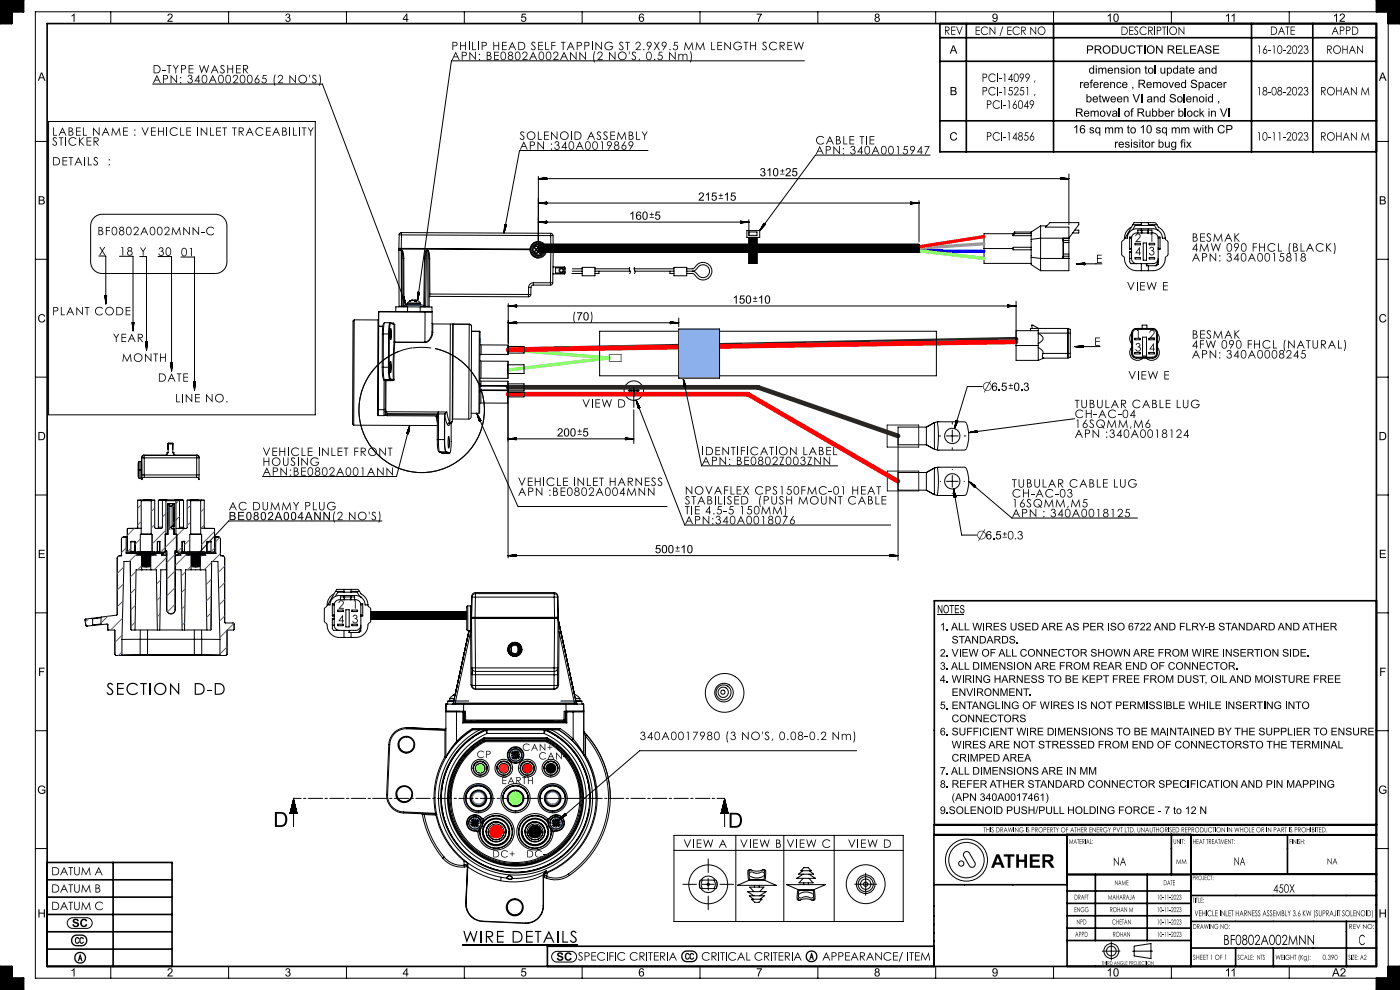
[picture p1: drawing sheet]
<svg xmlns="http://www.w3.org/2000/svg" width="594mm" height="420mm" viewBox="0 0 594 420" stroke-linecap="round" stroke-linejoin="round" font-family="sans-serif">
<defs><g id="words">
<g font-size="8.9">
<text x="116" y="350.8">D</text>
<text x="308.9" y="351.2">D</text>
</g>
<text font-size="8" x="420.5" y="368.2">ATHER</text>
<g font-size="7.3">
<text x="45.1" y="294.8">SECTION</text>
<text x="196.3" y="399.9">WIRE DETAILS</text>
</g>
<text font-size="7" x="82" y="294.8">D-D</text>
<g font-size="5.9">
<text x="519" y="400.9">BF0802A002MNN</text>
<text x="576.4" y="400.9">C</text>
</g>
<g font-size="5.4">
<text x="416.8" y="165.8">⌀6.5</text>
<text x="414.4" y="228.8">⌀6.5</text>
</g>
<text font-size="5.3" x="31.2" y="408.1">Ⓐ</text>
<g font-size="5.2">
<text x="191.5" y="25.5">APN: BE0802A002ANN (2 NO'S, 0.5 Nm)</text>
<text x="64.8" y="35.3">APN: 340A0020065 (2 NO'S)</text>
<text x="505.6" y="106.7">4MW 090 FHCL (BLACK)</text>
<text x="505.6" y="147.9">4FW 090 FHCL (NATURAL)</text>
<text x="290.5" y="214">STABILISED (PUSH MOUNT CABLE</text>
<text x="290.5" y="218.2">TIE 4.5-5 150MM)</text>
<text x="271.4" y="313.9">340A0017980 (3 NO'S, 0.08-0.2 Nm)</text>
</g>
<g font-size="5.1">
<text x="191.5" y="21.3">PHILIP HEAD SELF TAPPING ST 2.9X9.5 MM LENGTH SCREW</text>
<text x="64.8" y="31.1">D-TYPE WASHER</text>
<text x="22.1" y="57.6">LABEL NAME : VEHICLE INLET TRACEABILITY</text>
<text x="220.4" y="59.3">SOLENOID ASSEMBLY</text>
<text x="22.1" y="61.8">STICKER</text>
<text x="220.4" y="63.5">APN :340A0019869</text>
<text x="346" y="61.3">CABLE TIE</text>
<text x="346" y="65.5">APN: 340A0015947</text>
<text x="22.1" y="70.2">DETAILS :</text>
<text x="41.3" y="99.8">BF0802A002MNN-C</text>
<text x="505.6" y="102.5">BESMAK</text>
<text x="50.7" y="108.4">18 Y</text>
<text x="67" y="108.5">30</text>
<text x="76.8" y="108.7">01</text>
<text x="505.6" y="110.9">APN: 340A0015818</text>
<text x="22.2" y="133.7">PLANT CODE</text>
<text x="505.6" y="143.7">BESMAK</text>
<text x="51.7" y="153.5">MONTH</text>
<text x="505.6" y="152.1">APN: 340A0008245</text>
<text x="74.3" y="170.7">LINE NO.</text>
<text x="456" y="173.1">TUBULAR CABLE LUG</text>
<text x="456" y="177.3">CH-AC-04</text>
<text x="456" y="181.5">16SQMM,M6</text>
<text x="456" y="185.7">APN :340A0018124</text>
<text x="111.4" y="193.4">VEHICLE INLET FRONT</text>
<text x="111.4" y="197.6">HOUSING</text>
<text x="297.7" y="193.1">IDENTIFICATION LABEL</text>
<text x="297.7" y="197.3">APN: BE0802Z003ZNN</text>
<text x="111.4" y="201.8">APN:BE0802A001ANN</text>
<text x="219.7" y="206.1">VEHICLE INLET HARNESS</text>
<text x="290.5" y="209.8">NOVAFLEX CPS150FMC-01 HEAT</text>
<text x="429.3" y="206.8">TUBULAR CABLE LUG</text>
<text x="219.7" y="210.3">APN :BE0802A004MNN</text>
<text x="429.3" y="211">CH-AC-03</text>
<text x="429.3" y="215.2">16SQMM,M5</text>
<text x="97" y="216.5">AC DUMMY PLUG</text>
<text x="429.3" y="219.4">APN : 340A0018125</text>
<text x="290.5" y="222.4">APN:340A0018076</text>
<text x="290" y="359.6">VIEW A</text>
<text x="313.7" y="359.6">VIEW B VIEW C</text>
<text x="359.1" y="359.6">VIEW D</text>
</g>
<g font-size="5">
<text x="478.1" y="123.2">VIEW E</text>
<text x="47.9" y="145.1">YEAR</text>
<text x="67" y="161.9">DATE</text>
<text x="478.7" y="161">VIEW E</text>
<text x="247" y="172.9">VIEW D</text>
</g>
<g font-size="4.9">
<text x="29.8" y="9.3">1</text>
<text x="70.8" y="9.3">2</text>
<text x="120.8" y="9.3">3</text>
<text x="170.8" y="9.2">4</text>
<text x="220.8" y="9.2">5</text>
<text x="270.8" y="9.3">6</text>
<text x="320.8" y="9.2">7</text>
<text x="370.8" y="9.3">8</text>
<text x="420.8" y="9.3">9</text>
<text x="469.5" y="9.3">10</text>
<text x="519.6" y="9.3">11</text>
<text x="565.5" y="9.3">12</text>
<text x="400.5" y="14.7">REV</text>
<text x="413.6" y="14.8">ECN / ECR NO</text>
<text x="475.5" y="14.8">DESCRIPTION</text>
<text x="538.9" y="14.7">DATE</text>
<text x="564.9" y="14.7">APPD</text>
<text x="402.9" y="22.8">A</text>
<text x="460.8" y="22.8">PRODUCTION RELEASE</text>
<text x="533.1" y="22.8">16-10-2023</text>
<text x="562.7" y="22.8">ROHAN</text>
<text x="16" y="34.3">A</text>
<text x="416.5" y="34.7">PCI-14099 ,</text>
<text x="461.9" y="31.2">dimension tol update and</text>
<text x="585" y="34.3">A</text>
<text x="402.9" y="40.4">B</text>
<text x="416.5" y="40.4">PCI-15251 ,</text>
<text x="457.9" y="37.3">reference , Removed Spacer</text>
<text x="533.1" y="40.4">18-08-2023</text>
<text x="560.1" y="40.4">ROHAN M</text>
<text x="418.4" y="46.1">PCI-16049</text>
<text x="460.6" y="43.4">between VI and Solenoid ,</text>
<text x="456.2" y="49.5">Removal of Rubber block in VI</text>
<text x="402.8" y="59.6">C</text>
<text x="418.4" y="59.6">PCI-14856</text>
<text x="455.2" y="56.6">16 sq mm to 10 sq mm with CP</text>
<text x="533.1" y="59.6">10-11-2023</text>
<text x="560.1" y="59.6">ROHAN M</text>
<text x="472.8" y="62.7">resisitor bug fix</text>
<text x="322.3" y="74.8">310</text>
<text x="16" y="86.7">B</text>
<text x="296.2" y="85.1">215</text>
<text x="585" y="86.7">B</text>
<text x="266.9" y="93.2">160</text>
<text x="481.5" y="102.6">2</text>
<text x="487.3" y="102.6">1</text>
<text x="41.9" y="108.3">X</text>
<text x="465" y="111.6">E</text>
<text x="481.5" y="108.3">4</text>
<text x="487.3" y="108.3">3</text>
<text x="310.8" y="128.8">150</text>
<text x="15.9" y="136.8">C</text>
<text x="242.6" y="135.9">(70)</text>
<text x="584.9" y="136.8">C</text>
<text x="481.5" y="143.5">1</text>
<text x="487.4" y="143.5">2</text>
<text x="464.2" y="146.7">E</text>
<text x="481.5" y="149.1">3</text>
<text x="487.4" y="149.1">4</text>
<text x="236.3" y="185.2">200</text>
<text x="15.9" y="186.7">D</text>
<text x="584.9" y="186.7">D</text>
<text x="97" y="220.7">BE0802A004ANN(2 NO'S)</text>
<text x="16" y="236.7">E</text>
<text x="277.9" y="234.7">500</text>
<text x="585" y="236.7">E</text>
<text x="143.4" y="258.2">2</text>
<text x="149.3" y="258.2">1</text>
<text x="397.6" y="260.2">NOTES</text>
<text x="143.4" y="264.4">4</text>
<text x="149.3" y="264.4">3</text>
<text x="16.2" y="286.7">F</text>
<text x="585.2" y="286.7">F</text>
<text x="15.8" y="336.8">G</text>
<text x="584.8" y="336.8">G</text>
<text x="21.7" y="371.3">DATUM A</text>
<text x="472.2" y="367.2">NA</text>
<text x="523.5" y="367.1">NA</text>
<text x="21.7" y="378.7">DATUM B</text>
<text x="540.2" y="378.7">450X</text>
<text x="15.9" y="389.2">H</text>
<text x="21.7" y="386.1">DATUM C</text>
<text x="584.9" y="389.2">H</text>
<text x="30.5" y="393.3">SC</text>
<text x="29.8" y="414.3">1</text>
<text x="70.8" y="414.3">2</text>
<text x="120.8" y="414.3">3</text>
<text x="170.8" y="414.2">4</text>
<text x="220.8" y="414.2">5</text>
<text x="270.8" y="414.3">6</text>
<text x="320.8" y="414.2">7</text>
<text x="370.8" y="414.3">8</text>
<text x="420.8" y="414.3">9</text>
<text x="469.5" y="414.3">10</text>
<text x="519.6" y="414.3">11</text>
<text x="565.2" y="414.3">A2</text>
</g>
<g font-size="4.5">
<text x="398.8" y="267.4">1. ALL WIRES USED ARE AS PER ISO 6722 AND FLRY-B STANDARD AND ATHER</text>
<text x="403.8" y="273">STANDARDS.</text>
<text x="398.8" y="278.6">2. VIEW OF ALL CONNECTOR SHOWN ARE FROM WIRE INSERTION SIDE.</text>
<text x="398.8" y="284.1">3. ALL DIMENSION ARE FROM REAR END OF CONNECTOR.</text>
<text x="398.8" y="289.7">4. WIRING HARNESS TO BE KEPT FREE FROM DUST, OIL AND MOISTURE FREE</text>
<text x="403.8" y="295.3">ENVIRONMENT.</text>
<text x="398.8" y="300.8">5. ENTANGLING OF WIRES IS NOT PERMISSIBLE WHILE INSERTING INTO</text>
<text x="398.8" y="311.9">6. SUFFICIENT WIRE DIMENSIONS TO BE MAINTAINED BY THE SUPPLIER TO ENSURE</text>
<text x="403.8" y="306.4">CONNECTORS</text>
<text x="403.8" y="317.5">WIRES ARE NOT STRESSED FROM END OF CONNECTORSTO THE TERMINAL</text>
<text x="403.8" y="323.1">CRIMPED AREA</text>
<text x="398.8" y="328.6">7. ALL DIMENSIONS ARE IN MM</text>
<text x="398.8" y="334.2">8. REFER ATHER STANDARD CONNECTOR SPECIFICATION AND PIN MAPPING</text>
<text x="403.8" y="339.8">(APN 340A0017461)</text>
<text x="398.8" y="345.3">9.SOLENOID PUSH/PULL HOLDING FORCE - 7 to 12 N</text>
</g>
<g font-size="4.4">
<text x="330.8" y="74.8">±25</text>
<text x="304.7" y="85.1">±15</text>
<text x="275.4" y="93.2">±5</text>
<text x="319.3" y="128.8">±10</text>
<text x="427.8" y="165.8">±0.3</text>
<text x="244.8" y="185.2">±5</text>
<text x="425.2" y="228.8">±0.3</text>
<text x="286.4" y="234.7">±10</text>
<text x="202.2" y="321.5">CP</text>
<text x="221.6" y="318.5">CAN+</text>
<text x="228.5" y="322.2">CAN-</text>
<text x="208.9" y="363.7">DC+</text>
<text x="223.3" y="363.7">DC-</text>
</g>
<text font-size="4.3" x="212.8" y="332.6">EARTH</text>
<text font-size="3.7" x="563" y="366.7">NA</text>
<text font-size="3.5" x="506.8" y="388.7">VEHICLE INLET HARNESS ASSEMBLY 3.6 KW (SUPRAJIT SOLENOID)</text>
<g font-size="2.9">
<text x="417.3" y="353.1">THIS DRAWING IS PROPERTY OF ATHER ENERGY PVT LTD. UNAUTHORISED REPRODUCTION IN WHOLE OR IN PART IS PROHIBITED.</text>
<text x="453.5" y="358.1">MATERIAL:</text>
<text x="497.8" y="358.1">UNIT:</text>
<text x="506" y="358.1">HEAT TREATMENT:</text>
<text x="547" y="358.1">FINISH:</text>
<text x="499" y="366.6">MM</text>
<text x="472.9" y="375.6">NAME</text>
<text x="493.6" y="375.6">DATE</text>
<text x="455.8" y="381.7">DRAFT</text>
<text x="470" y="381.7">MAHARAJA</text>
<text x="490.9" y="381.7">10-11-2023</text>
<text x="506" y="383">TITLE:</text>
<text x="455.8" y="387">ENGG</text>
<text x="470.9" y="387">ROHAN M</text>
<text x="490.9" y="387">10-11-2023</text>
<text x="456.7" y="392.2">NPD</text>
<text x="471.8" y="392.2">CHETAN</text>
<text x="490.9" y="392.2">10-11-2023</text>
<text x="506.1" y="394.1">DRAWING NO:</text>
<text x="456.1" y="397.4">APPD</text>
<text x="472.1" y="397.5">ROHAN</text>
<text x="490.9" y="397.5">10-11-2023</text>
<text x="506.1" y="407.2">SHEET 1 OF 1</text>
<text x="525" y="407.2">SCALE: NTS</text>
<text x="541.1" y="407.2">WEIGHT (Kg):</text>
<text x="561.1" y="407.2">0.390</text>
<text x="572" y="407.2">SIZE: A2</text>
</g>
<text font-size="2.8" x="572.2" y="394.1">REV NO:</text>
<text font-size="2.6" x="506" y="373.4">PROJECT:</text>
<text font-size="2.2" x="467.4" y="409.4">THIRD ANGLE PROJECTION</text>
</g></defs>
<g fill="none" stroke="#000" stroke-width=".42">
<path d="M0 8.6h5M0 8.4h5M0 8.2h5M0 8.1h5M0 8h5M0 7.9h5M0 7.8h5M0 7.7h5M0 7.6h5M0 7.5h5M0 7.4h5M0 7.3h5"/>
<path d="M0 7.2h5M0 7.1h5M0 7h5M0 6.9h5M0 6.7h5M0 6.5h5M0 6.4h5M0 6.3h5M0 6.2h5M0 6.1h5M0 6h5M0 5.9h5"/>
<path d="M0 5.8h5M0 5.7h5M0 5.6h5M0 5.5h5M0 5.4h5M0 5.3h5M0 5.2h5M0 5h5M0 4.8h10M0 4.6h10M0 4.5h10M0 4.4h10"/>
<path d="M0 4.3h10M0 4.2h10M0 4.1h10M0 4h10M0 3.9h10M0 3.8h10M0 3.7h10M0 3.6h10M0 3.5h10M0 3.4h10M0 3.3h10M0 3.1h10"/>
<path d="M0 2.9h10M0 2.8h10M0 2.7h10M0 2.6h10M0 2.5h10M0 2.4h10M0 2.3h10M0 2.2h10M0 2.1h10M0 2h10M0 1.9h10M0 1.8h10"/>
<path d="M0 1.7h10M0 1.6h10M0 1.4h10M0 1.2h10M0 1h10M0 .9h10M0 .8h10M0 .7h10M0 .6h10M0 .5h10M0 .4h10M0 .3h10"/>
<path d="M0 .2h10M0 .1h10M0 0h10M0 10h5M0 9.8h5M0 9.7h5M0 9.6h5M0 9.5h5M0 9.4h5M0 9.3h5M0 9.2h5M0 9.1h5"/>
<path d="M0 9h5M0 8.9h5M0 8.8h5M10 5h-10M47 5v5M97 5v5M147 5v5M197 5v5M247 5v5M297 5v5M347 5v5M397 5v5"/>
<path d="M447 5v5M497 5v5M547 5v5M584 4.8h10M584 4.6h10M584 4.5h10M584 4.4h10M584 4.3h10M584 4.2h10M584 4.1h10M584 4h10M584 3.9h10"/>
<path d="M584 3.8h10M584 3.7h10M584 3.6h10M584 3.5h10M584 3.4h10M584 3.3h10M584 3.1h10M584 2.9h10M584 2.8h10M584 2.7h10M584 2.6h10M584 2.5h10"/>
<path d="M584 2.4h10M584 2.3h10M584 2.2h10M584 2.1h10M584 2h10M584 1.9h10M584 1.8h10M584 1.7h10M584 1.6h10M584 1.4h10M584 1.2h10M584 1h10"/>
<path d="M584 .9h10M584 .8h10M584 .7h10M584 .6h10M584 .5h10M584 .4h10M584 .3h10M584 .2h10M584 .1h10M584 0h10M589 8.6h5M589 8.4h5"/>
<path d="M589 8.2h5M589 8.1h5M589 8h5M589 7.9h5M589 7.8h5M589 7.7h5M589 7.6h5M589 7.5h5M589 7.4h5M589 7.3h5M589 7.2h5M589 7.1h5"/>
<path d="M589 7h5M589 6.9h5M589 6.7h5M589 6.5h5M589 6.4h5M589 6.3h5M589 6.2h5M589 6.1h5M589 6h5M589 5.9h5M589 5.8h5M589 5.7h5"/>
<path d="M589 5.6h5M589 5.5h5M589 5.4h5M589 5.3h5M589 5.2h5M589 5h5M589 10h5M589 9.8h5M589 9.7h5M589 9.6h5M589 9.5h5M589 9.4h5"/>
<path d="M589 9.3h5M589 9.2h5M589 9.1h5M589 9h5M589 8.9h5M589 8.8h5M589 5v410M594 5h-579v410l579-.1M64.8 35.7h72l35.5 93.7M341.3 25.8h-149.8l-14.4 101.7M20.6 51.5h113.2v124.5h-113.2zM15 60h5"/>
<path d="M228.4 74.8v27.9M228.4 75.8h225.1M228.4 75.8l3.6 .4M228.9 75.8h3.1M229.8 75.9h2.2M229.8 75.6h2.2M230.8 76h1.2M230.8 75.5h1.2M231.7 76.1h.3M231.7 75.4h.3M232 75.4v.8M232 75.4l-3.6 .4"/>
<path d="M275 63.8h-54.6l-6.6 35.1M394.6 65.8h-48.6l-23.7 32M450 76.1h.2M450 75.4h.2M450 75.5h1.1M450 75.6h2.1M450 75.4l3.5 .4M450 75.4v.8M451.1 76l-1.1 .1M452.1 75.9l-2.1 .1M453 75.8l-3 .1M453.5 73.8v21.6"/>
<path d="M453.5 75.8l-3.5 .4M584 60h5M40.2 92.1l1.5-.9 1.7-.3h48a4.9 4.9 0 0 1 4.9 4.9v15.3a4.9 4.9 0 0 1-4.9 4.9h-48a4.9 4.9 0 0 1-4.9-4.9v-16.2l.6-1.6zM169.4 99.7h1M169.4 99.7l-.2 5.7h1M170.4 99.7l-.2 5.7M170.4 99.7l63.2 .3M170.4 98.7l-.7 .3-.3 .7M170.4 98.7v1M170.4 98.7l63.3 .3M214.1 95.3l.8 .2-1.1 3.4M214.1 95.3l-.3 3.6"/>
<path d="M214.2 95.3l-.1 .5M214.3 95.4l-.3 1.8M214.4 95.4l-.5 2.8M214.6 95.4l-.6 2.8M214.7 95.4l-.4 1.9M214.8 95.4l-.2 1M228.4 86.1h161.5M228.4 94.2h89.3M228.4 94.2l3.6 .4M228.9 86.2h3.1M228.9 94.3h3.1M229.4 86h2.6"/>
<path d="M229.4 94.1h2.6M229.8 94.4h2.2M229.8 86.3h2.2M230.3 85.9h1.7M230.3 94h1.7M230.8 86.4h1.2M230.8 94.5h1.2M231.3 85.8h.7M231.3 93.9h.7M231.7 94.6h.3M232 85.8v.7l-3.6-.4M232 93.8v.8"/>
<path d="M232 85.8l-3.6 .3M232 93.8l-3.6 .4M233.6 100h1M233.6 100l.1 5.7M233.7 99l.7 .3 .2 .7M233.7 99l-.1 1M234.6 100l.1 5.7h-1M314.2 93.8l3.5 .4M314.2 93.8v.8M314.2 93.9h.7M314.2 94h1.6M314.2 94.1h2.6"/>
<path d="M314.2 94.6h.2M315.4 94.5h-1.2M316.3 94.4h-2.1M316.9 97.8h5.4v2.9h-5.4zM317.3 94.3h-3.1M317.7 93.2v6.6h3.5v-1.4h-3.5M317.7 94.2l-3.5 .4M323.4 96l.8-1.2-1.5 2.4M324.1 94.7l.7 .5-2.5 2.6M324.1 94.7l-1.8 3.1M324.2 94.8l-.3 .3M324.6 95l-1.8 2.3"/>
<path d="M324.6 95.1l-1.1 1.5M324.7 95.1l-.6 .8M386.4 85.8l3.5 .3M386.4 85.8v.7l3.5-.4M386.4 85.8h.7M386.4 85.9h1.6M386.4 86h2.6M387.5 86.4l-1.1 .1M388.5 86.3h-2.1M389.4 86.2h-3M389.9 85.1v17.6M429.8 99.1h-12.3v6.3"/>
<path d="M429.8 99.2v.8M429.8 99.1v.1M429.8 100h7.7M430.5 98.4v.7M430.5 99.1l-.7 .9M430.5 99.1h7.1M430.5 98.4h7M430.5 98.4l-.7 .7M437.5 98.4l.1 .7M437.6 99.1l-.1 2.4M441.5 95.8v5.2M441.5 95.8l-4 2.6"/>
<path d="M441.5 95.8h2.6M443.6 96.4l1.9-2h12.2v.9l-4.2 5.7v-4.6zM456 97.6h1.7v1.2h-2.6M480 96.4a5.2 5.2 0 0 0-2.9 4.6M480.6 97.4l1.7-.4h6.9l1.7 .4M480.6 97.4l1-1.8h8.2l1.1 1.8M480.6 95.3l.5-.9h8.7l.7 .3 .3 .6M480.6 95.3l-3.3 5.7h1l.6-2.1 1.7-1.5M480.6 95.3h3.6M482.3 98.8l7.4 .1 1.2 .8 .4 .8M484.2 97.6h-1.5v1.2M484.2 94.4v1.2"/>
<path d="M484.2 97v1.8M484.5 98.8v-1.2h2.5v1.2M487.2 97.6h1.5v1.2M487.2 94.4v1.2M487.2 97v1.8M487.2 95.3h3.6M490.8 95.3l.7 1.1a5.2 5.2 0 0 1 2.9 4.6M490.9 97.4l.5 .2M491.4 97.7l1.1 1.1 .7 2.2h1.2M491.4 97.6v.1M15 110h5M41.9 108.6h3v20.3"/>
<path d="M50.7 108.7h5.7v31.7M59.3 108.8h2.9v39.8M67 108.8h5.8v48.6M76.8 109h5.7v56.6M169.2 106.3l.1 23.6M169.7 105.4v.3M170.2 105.7h-1v.6M170.2 105.7l.1 24.2M170.2 105.7l54.7 .2M170.2 105.4v.3M170.2 106.1l-1 .2M170.2 106.2l-1 .1"/>
<path d="M170.2 106.2h.1M170.2 106.2h.3M170.2 106.1v.1M170.2 106.1h.1M170.2 106.1h.3M170.2 105.4l54.7 .2M170.5 106.2l.5 3.6M170.5 106.2l.1 23.7M170.5 106.1v.1M170.5 106.1l.5 .8 .3 2.9M171 109.8l.1 20.1M171.3 109.8h-.3"/>
<path d="M171.3 109.8l.1 20.1M180.1 109.8h.3M180.1 109.8l-.3 20.1M180.4 109.8l-.3 20.1M180.9 106.2l-.5 3.6M180.9 106.2l-.3 23.8M180.9 106.2h.6M180.9 106.2h.1M180.9 106.2l-.5 .7-.3 2.9M181.5 106.2l.5 3.6M181.5 106.2l.1 23.8M181.5 106.2h.1"/>
<path d="M181.5 106.2l.5 .8 .3 2.8M182 109.8l.1 20.1M182.3 109.8h-.3M182.3 109.8l.1 14.9M226.3 119.9v1M226.3 119.9a2 2 0 0 0-2 2M226.3 119.9l7.2 .1M227.5 107.4v.2M227.5 106.3l.6 .5-.6 .6M227.5 106.3l-.5 .5 .5 .6M227.5 106.1a.75 .75 0 0 1 .8 .7 .75 .75 0 0 1-.8 .8M227.5 106.1a.75 .75 0 0 0-.7 .7 .75 .75 0 0 0 .7 .8"/>
<path d="M227.5 106.1v.2M227.5 105.6v.2M227.5 104.5l.6 .5-.6 .6M227.5 104.5l-.5 .5 .5 .6M227.5 104.3a.75 .75 0 0 0-.7 .7 .75 .75 0 0 0 .7 .8M227.5 104.3a.75 .75 0 0 1 .8 .7 .75 .75 0 0 1-.8 .8M227.5 104.3v.2M228.4 109.1v.3M228.4 108.5v.2M228.4 108.2v.3M228.4 107h161.5M228.4 103.7a2.21 2.21 0 0 0-2.2 2.2 2.21 2.21 0 0 0 2.2 2.3"/>
<path d="M228.4 103.7a2.21 2.21 0 0 1 2.2 2.3 2.21 2.21 0 0 1-2.2 2.2M228.4 103.4a2.5 2.5 0 0 0-2.5 2.5 2.5 2.5 0 0 0 2.5 2.6M228.4 103.4a2.5 2.5 0 0 1 2.5 2.6 2.5 2.5 0 0 1-2.5 2.5M228.4 103.4v.3M228.4 103.1a2.8 2.8 0 0 0-2.8 2.8 2.8 2.8 0 0 0 2.8 2.8M228.4 103.1a2.8 2.8 0 0 1 2.8 2.9 2.8 2.8 0 0 1-2.8 2.7M228.4 103.1v.3M228.4 102.7a3.2 3.2 0 0 0-3.2 3.2 3.2 3.2 0 0 0 3.2 3.2M228.4 102.7a3.2 3.2 0 0 1 3.2 3.3 3.2 3.2 0 0 1-3.2 3.1M228.4 102.4a3.5 3.5 0 0 1 3.5 3.6 3.5 3.5 0 0 1-3.5 3.4M228.4 102.4a3.5 3.5 0 0 0-3.5 3.5 3.5 3.5 0 0 0 3.5 3.5M228.4 102.4v.3"/>
<path d="M228.5 103.7h-.1M228.6 103.7l-.2 .1M228.7 103.7l-.3 .3M229 103.7l-.6 .5M229.1 103.7l-.7 .6M229.2 103.7l-.8 .8M229.3 107.4v.2M229.3 106.3l.6 .6-.6 .5M229.3 106.3l-.5 .5 .5 .6M229.3 106.1a.75 .75 0 0 1 .8 .8 .75 .75 0 0 1-.8 .7M229.3 106.1a.75 .75 0 0 0-.7 .7 .75 .75 0 0 0 .7 .8M229.3 106.1v.2"/>
<path d="M229.3 105.6v.2M229.3 104.5l.6 .6-.6 .5M229.3 104.5l-.5 .5 .5 .6M229.3 104.3a.75 .75 0 0 1 .8 .8 .75 .75 0 0 1-.8 .7M229.3 104.3a.75 .75 0 0 0-.7 .7 .75 .75 0 0 0 .7 .8M229.3 104.3v.2M229.4 103.7l-1 .9M229.5 103.7l-1.1 1.1M229.7 103.7l-1.3 1.2M229.8 103.7l-1.4 1.3M230 103.7l-1.6 1.5M230.1 103.7l-1.7 1.6"/>
<path d="M230.3 103.7l-1.9 1.8M230.4 103.7l-2 2M230.6 103.7l-2.2 2.1M230.7 103.7l-2.3 2.3M230.9 103.7l-2.5 2.4M231 103.7l-2.6 2.6M231.2 103.7l-2.8 2.7M231.3 103.7l-2.9 2.8M231.5 103.7l-3.1 3M231.6 103.7l-3.2 3.2M231.8 103.7l-3.4 3.3M231.9 105.7h1.8"/>
<path d="M231.9 106h1.8M231.9 103.7l-3.3 3.3M232.1 103.7l-3.4 3.3M232.2 103.7l-3.4 3.3M232.4 103.7l-3.4 3.3M232.5 103.7l-3.4 3.3M232.7 103.7l-3.4 3.3M232.8 103.7l-3.3 3.3M233 103.7l-3.4 3.3M233.1 103.7l-3.3 3.3M233.3 103.7l-3.4 3.3M233.4 103.7l-3.4 3.3"/>
<path d="M233.5 120h1M233.5 120v1M233.6 103.7l-3.4 3.3M233.7 103.7l-3.4 3.3M233.7 106h1l-.2 14M233.7 106h.1M233.7 106l-.2 14M233.7 105.7v.3M233.9 103.7l-3.4 3.3M234.1 103.7l-3.4 3.3M234.2 103.7l-3.4 3.3M234.2 105.7v.3"/>
<path d="M234.3 103.7l-3.3 3.3M234.5 103.7l-3.4 3.3M234.5 120l-.3 .7-.7 .3M234.6 116.2h4.8M234.6 103.7l-3.4 3.3M234.6 113.2l4.8 .1M234.8 103.7l-3.4 3.3M234.9 103.7l-3.4 3.3M235 103.7l-3.3 3.3M235.3 103.7l-3.5 3.3M235.4 103.7l-3.4 3.3M235.5 103.7l-3.3 3.3"/>
<path d="M235.7 103.7l-3.4 3.3M235.8 103.7l-3.4 3.3M236 103.7l-3.4 3.3M236.1 103.7l-3.4 3.3M236.2 103.7l-3.3 3.3M236.5 103.7l-3.5 3.3M236.6 103.7l-3.4 3.3M236.7 103.7l-3.3 3.3M236.9 103.7l-3.4 3.3M237 103.7l-3.3 3.3M237.2 103.7l-3.4 3.3M237.3 103.7l-3.4 3.3"/>
<path d="M237.4 103.7l-3.3 3.3M237.7 103.7l-3.5 3.3M237.8 103.7l-3.4 3.3M237.9 103.7l-3.3 3.3M238.1 103.7l-3.4 3.3M238.2 114a.75 .75 0 0 1 .8 .7 .75 .75 0 0 1-.8 .8M238.2 103.7l-3.3 3.3M238.4 103.7l-3.4 3.3M238.5 103.7l-3.4 3.3M238.6 103.7l-3.3 3.3M238.8 103.7l-3.4 3.3M239 103.7l-3.4 3.3"/>
<path d="M239.1 103.7l-3.3 3.3M239.3 103.7l-3.4 3.3M239.4 115.8v.4M239.4 113.7l-3.7-.1v2.2h3.7M239.4 113.7l.3 .4M239.4 113.3v.4M239.4 113.3l.3 .8M239.4 103.7l-3.3 3.3M239.6 103.7l-3.4 3.3M239.7 103.7l-3.4 3.3M239.7 115.4l-.3 .4M239.7 115.4l-.3 .8"/>
<path d="M239.7 114.1v1.3M239.9 103.7l-3.4 3.3M240 103.7l-3.4 3.3M240.2 103.7l-3.4 3.3M240.3 103.7l-3.3 3.3M240.5 103.7l-3.4 3.3M240.6 103.7l-3.3 3.3M240.8 103.7l-3.4 3.3M240.9 103.7l-3.4 3.3M241.1 103.7l-3.4 3.3M241.2 103.7l-3.4 3.3M241.4 103.7l-3.4 3.3"/>
<path d="M241.5 103.7l-3.3 3.3M241.7 103.7l-3.4 3.3M241.8 103.7l-3.3 3.3M242 103.7l-3.4 3.3M242.1 103.7l-3.4 3.3M242.3 103.7l-3.4 3.3M242.4 103.7l-3.4 3.3M242.6 103.7l-3.4 3.3M242.6 116h4.4M242.7 103.7l-3.3 3.3M242.8 115h4.2M242.8 114h4.2"/>
<path d="M242.9 103.7l-3.4 3.3M243 103.7l-3.3 3.3M243.2 103.7l-3.4 3.3M243.3 103.7l-3.4 3.3M243.5 103.7l-3.4 3.3M243.6 103.7l-3.4 3.3M243.7 103.7l-3.3 3.3M244 103.7l-3.5 3.3M244.1 103.7l-3.4 3.3M244.2 103.7l-3.3 3.3M244.4 103.7l-3.4 3.3M244.5 103.7l-3.4 3.3"/>
<path d="M244.7 103.7l-3.4 3.3M244.8 103.7l-3.4 3.3M244.9 103.7l-3.3 3.3M245.2 103.7l-3.5 3.3M245.3 103.7l-3.4 3.3M245.4 103.7l-3.3 3.3M245.6 103.7l-3.4 3.3M245.7 103.7l-3.4 3.3M245.9 103.7l-3.4 3.3M246 103.7l-3.4 3.3M246.1 103.7l-3.3 3.3M246.4 103.7l-3.5 3.3"/>
<path d="M246.5 103.7l-3.4 3.3M246.6 103.7l-3.3 3.3M246.8 103.7l-3.4 3.3M246.9 103.7l-3.4 3.3M247 113.4h5.4v3.6h-5.4zM247.1 103.7l-3.4 3.3M247.2 103.7l-3.4 3.3M247.3 103.7l-3.3 3.3M247.6 103.7l-3.5 3.3M247.7 103.7l-3.4 3.3M247.8 103.7l-3.3 3.3M248 103.7l-3.4 3.3"/>
<path d="M248.1 103.7l-3.3 3.3M248.3 103.7l-3.4 3.3M248.4 103.7l-3.4 3.3M248.5 103.7l-3.3 3.3M248.7 103.7l-3.4 3.3M248.9 103.7l-3.4 3.3M249 103.7l-3.3 3.3M249.2 103.7l-3.4 3.3M249.3 103.7l-3.3 3.3M249.5 103.7l-3.4 3.3M249.6 103.7l-3.4 3.3M249.7 103.7l-3.3 3.3"/>
<path d="M249.9 103.7l-3.4 3.3M250.1 103.7l-3.4 3.3M250.2 103.7l-3.3 3.3M250.4 103.7l-3.4 3.3M250.5 103.7l-3.3 3.3M250.7 103.7l-3.4 3.3M250.8 103.7l-3.4 3.3M251 103.7l-3.4 3.3M251.1 103.7l-3.4 3.3M251.3 103.7l-3.4 3.3M251.4 103.7l-3.3 3.3M251.6 103.7l-3.4 3.3"/>
<path d="M251.7 103.7l-3.3 3.3M251.9 103.7l-3.4 3.3M252 103.7l-3.4 3.3M252.2 103.7l-3.4 3.3M252.3 103.7l-3.4 3.3M252.4 115h15M252.4 114h14.6M252.5 103.7l-3.4 3.3M252.6 103.7l-3.3 3.3M252.8 103.7l-3.4 3.3M252.9 103.7l-3.3 3.3M253.1 103.7l-3.4 3.3"/>
<path d="M253.2 103.7l-3.4 3.3M253.4 103.7l-3.4 3.3M253.5 103.7l-3.4 3.3M253.6 103.7l-3.3 3.3M253.9 103.7l-3.5 3.3M254 103.7l-3.4 3.3M254.1 115v1h-1.7M254.1 103.7l-3.3 3.3M254.3 103.7l-3.4 3.3M254.4 103.7l-3.4 3.3M254.6 103.7l-3.4 3.3M254.7 103.7l-3.4 3.3"/>
<path d="M254.8 103.7l-3.3 3.3M255.1 103.7l-3.5 3.3M255.2 103.7l-3.4 3.3M255.3 103.7l-3.3 3.3M255.5 103.7l-3.4 3.3M255.6 103.7l-3.4 3.3M255.8 103.7l-3.4 3.3M255.9 103.7l-3.4 3.3M256 103.7l-3.3 3.3M256.3 103.7l-3.5 3.3M256.4 103.7l-3.4 3.3M256.5 103.7l-3.3 3.3"/>
<path d="M256.7 103.7l-3.4 3.3M256.8 103.7l-3.4 3.3M257 103.7l-3.4 3.3M257.1 103.7l-3.4 3.3M257.2 103.7l-3.3 3.3M257.5 103.7l-3.5 3.3M257.6 103.7l-3.4 3.3M257.7 103.7l-3.3 3.3M257.9 103.7l-3.4 3.3M258 103.7l-3.3 3.3M258.2 103.7l-3.4 3.3M258.3 103.7l-3.4 3.3"/>
<path d="M258.4 103.7l-3.3 3.3M258.6 103.7l-3.4 3.3M258.8 103.7l-3.4 3.3M258.9 103.7l-3.3 3.3M259.1 103.7l-3.4 3.3M259.2 103.7l-3.3 3.3M259.4 103.7l-3.4 3.3M259.5 103.7l-3.4 3.3M259.6 103.7l-3.3 3.3M259.8 103.7l-3.4 3.3M260 103.7l-3.4 3.3M260.1 103.7l-3.3 3.3"/>
<path d="M260.3 103.7l-3.4 3.3M260.4 103.7l-3.3 3.3M260.6 103.7l-3.4 3.3M260.7 103.7l-3.4 3.3M260.9 103.7l-3.4 3.3M261 103.7l-3.4 3.3M261.2 103.7l-3.4 3.3M261.3 103.7l-3.3 3.3M261.5 103.7l-3.4 3.3M261.6 103.7l-3.3 3.3M261.8 103.7l-3.4 3.3M261.9 103.7l-3.4 3.3"/>
<path d="M262.1 103.7l-3.4 3.3M262.2 103.7l-3.4 3.3M262.3 103.7l-3.3 3.3M262.5 103.7l-3.4 3.3M262.7 103.7l-3.4 3.3M262.8 103.7l-3.3 3.3M263 103.7l-3.4 3.3M263.1 103.7l-3.4 3.3M263.3 103.7l-3.4 3.3M263.4 103.7l-3.4 3.3M263.5 103.7l-3.3 3.3M263.8 103.7l-3.5 3.3"/>
<path d="M263.9 103.7l-3.4 3.3M264 103.7l-3.3 3.3M264.2 103.7l-3.4 3.3M264.3 103.7l-3.4 3.3M264.5 103.7l-3.4 3.3M264.6 103.7l-3.4 3.3M264.7 103.7l-3.3 3.3M264.9 118.6h.1M265 103.7l-3.5 3.3M265.1 103.7l-3.4 3.3M265.2 103.7l-3.3 3.3M265.4 103.7l-3.4 3.3"/>
<path d="M265.5 103.7l-3.4 3.3M265.7 103.7l-3.4 3.3M265.8 103.7l-3.4 3.3M265.9 103.7l-3.3 3.3M266.2 103.7l-3.5 3.3M266.3 103.7l-3.4 3.3M266.4 103.7l-3.3 3.3M266.6 103.7l-3.4 3.3M266.7 103.7l-3.4 3.3M266.9 103.7l-3.4 3.3M267 103.7l-3.4 3.3M267.1 103.7l-3.3 3.3"/>
<path d="M267.2 113.4l-.2 .7 .4 1.3-.2 .6M267.3 103.7l-3.4 3.3M267.5 103.7l-3.4 3.3M267.6 103.7l-3.3 3.3M267.8 103.7l-3.4 3.3M267.9 103.7l-3.3 3.3M268.1 103.7l-3.4 3.3M268.2 103.7l-3.4 3.3M268.3 103.7l-3.3 3.3M268.5 103.7l-3.4 3.3M268.7 103.7l-3.4 3.3M268.8 103.7l-3.3 3.3"/>
<path d="M269 103.7l-3.4 3.3M269.1 114h16.9M269.1 103.7l-3.3 3.3M269.2 113.4l-.1 .7 .4 1.3-.3 .6M269.3 103.7l-3.4 3.3M269.4 115h16.6M269.4 103.7l-3.4 3.3M269.5 103.7l-3.3 3.3M269.7 103.7l-3.4 3.3M269.9 103.7l-3.4 3.3M270 103.7l-3.3 3.3M270.2 103.7l-3.4 3.3"/>
<path d="M270.3 103.7l-3.3 3.3M270.5 103.7l-3.4 3.3M270.6 103.7l-3.4 3.3M270.8 103.7l-3.4 3.3M270.9 103.7l-3.4 3.3M271.1 103.7l-3.4 3.3M271.2 103.7l-3.3 3.3M271.4 103.7l-3.4 3.3M271.5 103.7l-3.3 3.3M271.7 103.7l-3.4 3.3M271.8 103.7l-3.4 3.3M272 103.7l-3.4 3.3"/>
<path d="M272.1 103.7l-3.4 3.3M272.2 103.7l-3.3 3.3M272.4 103.7l-3.4 3.3M272.6 103.7l-3.4 3.3M272.7 103.7l-3.3 3.3M272.9 103.7l-3.4 3.3M273 103.7l-3.4 3.3M273.2 103.7l-3.4 3.3M273.3 103.7l-3.4 3.3M273.4 103.7l-3.3 3.3M273.7 103.7l-3.5 3.3M273.8 103.7l-3.4 3.3"/>
<path d="M273.9 103.7l-3.3 3.3M274.1 103.7l-3.4 3.3M274.2 103.7l-3.4 3.3M274.4 103.7l-3.4 3.3M274.5 103.7l-3.4 3.3M274.6 103.7l-3.3 3.3M274.9 103.7l-3.5 3.3M275 103.7l-3.4 3.3M275.1 103.7l-3.3 3.3M275.3 103.7l-3.4 3.3M275.4 103.7l-3.4 3.3M275.6 103.7l-3.4 3.3"/>
<path d="M275.7 103.7l-3.4 3.3M275.8 103.7l-3.3 3.3M276.1 103.7l-3.5 3.3M276.2 103.7l-3.4 3.3M276.3 103.7l-3.3 3.3M276.5 103.7l-3.4 3.3M276.6 103.7l-3.4 3.3M276.8 103.7l-3.4 3.3M276.9 103.7l-3.4 3.3M277 103.7l-3.3 3.3M277.2 103.7l-3.4 3.3M277.4 103.7l-3.4 3.3"/>
<path d="M277.5 103.7l-3.3 3.3M277.7 103.7l-3.4 3.3M277.8 103.7l-3.3 3.3M278 103.7l-3.4 3.3M278.1 103.7l-3.4 3.3M278.2 103.7l-3.3 3.3M278.4 103.7l-3.4 3.3M278.6 103.7l-3.4 3.3M278.7 103.7l-3.3 3.3M278.9 103.7l-3.4 3.3M279 103.7l-3.3 3.3M279.2 103.7l-3.4 3.3"/>
<path d="M279.3 103.7l-3.4 3.3M279.4 103.7l-3.3 3.3M279.6 103.7l-3.4 3.3M279.8 103.7l-3.4 3.3M279.9 103.7l-3.3 3.3M280.1 103.7l-3.4 3.3M280.2 103.7l-3.3 3.3M280.4 103.7l-3.4 3.3M280.5 103.7l-3.4 3.3M280.7 103.7l-3.4 3.3M280.8 103.7l-3.4 3.3M281 103.7l-3.4 3.3"/>
<path d="M281.1 103.7l-3.3 3.3M281.3 103.7l-3.4 3.3M281.4 103.7l-3.3 3.3M281.6 103.7l-3.4 3.3M281.7 103.7l-3.4 3.3M281.9 103.7l-3.4 3.3M282 103.7l-3.4 3.3M282.1 103.7l-3.3 3.3M282.3 103.7l-3.4 3.3M282.5 103.7l-3.4 3.3M282.6 103.7l-3.3 3.3M282.8 103.7l-3.4 3.3"/>
<path d="M282.9 103.7l-3.4 3.3M283.1 103.7l-3.4 3.3M283.2 103.7l-3.4 3.3M283.3 103.7l-3.3 3.3M283.5 103.7l-3.4 3.3M283.7 103.7l-3.4 3.3M283.8 103.7l-3.3 3.3M284 103.7l-3.4 3.3M284.1 103.7l-3.4 3.3M284.3 103.7l-3.4 3.3M284.3 115v1h1.7M284.4 103.7l-3.4 3.3"/>
<path d="M284.5 103.7l-3.3 3.3M284.8 103.7l-3.5 3.3M284.9 103.7l-3.4 3.3M285 103.7l-3.3 3.3M285.2 103.7l-3.4 3.3M285.3 103.7l-3.4 3.3M285.5 103.7l-3.4 3.3M285.6 103.7l-3.4 3.3M285.7 103.7l-3.3 3.3M285.9 103.7l-3.4 3.3M286 113.4h5.4v3.6h-5.4zM286.1 103.7l-3.4 3.3"/>
<path d="M286.2 103.7l-3.3 3.3M286.4 103.7l-3.4 3.3M286.5 103.7l-3.4 3.3M286.7 103.7l-3.4 3.3M286.8 103.7l-3.4 3.3M286.9 103.7l-3.3 3.3M287.1 103.7l-3.4 3.3M287.3 103.7l-3.4 3.3M287.4 103.7l-3.3 3.3M287.6 103.7l-3.4 3.3M287.7 103.7l-3.4 3.3M287.9 103.7l-3.4 3.3"/>
<path d="M288 103.7l-3.4 3.3M288.1 103.7l-3.3 3.3M288.3 103.7l-3.4 3.3M288.5 103.7l-3.4 3.3M288.6 103.7l-3.3 3.3M288.8 103.7l-3.4 3.3M288.9 103.7l-3.3 3.3M289.1 103.7l-3.4 3.3M289.2 103.7l-3.4 3.3M289.3 103.7l-3.3 3.3M289.5 103.7l-3.4 3.3M289.7 103.7l-3.4 3.3"/>
<path d="M289.8 103.7l-3.3 3.3M290 103.7l-3.4 3.3M290.1 103.7l-3.3 3.3M290.3 103.7l-3.4 3.3M290.4 103.7l-3.4 3.3M290.5 103.7l-3.3 3.3M290.7 103.7l-3.4 3.3M290.8 103.7l-3.3 3.3M291 103.7l-3.4 3.3M291.2 103.7l-3.4 3.3M291.3 103.7l-3.3 3.3M291.4 115h2.4"/>
<path d="M291.4 114h2.3M291.5 103.7l-3.4 3.3M291.6 103.7l-3.4 3.3M291.8 103.7l-3.4 3.3M291.9 103.7l-3.4 3.3M292 103.7l-3.3 3.3M292.2 103.7l-3.4 3.3M292.4 103.7l-3.4 3.3M292.5 103.7l-3.3 3.3M292.7 103.7l-3.4 3.3M292.8 103.7l-3.4 3.3M293 103.7l-3.4 3.3"/>
<path d="M293.1 103.7l-3.4 3.3M293.2 103.7l-3.3 3.3M293.4 103.7l-3.4 3.3M293.6 103.7l-3.4 3.3M293.7 103.7l-3.3 3.3M293.8 115a5 5 0 0 0 2.9-2.2 2.76 2.76 0 0 1 3.9 .9 2.76 2.76 0 0 1-1 3.8 2.76 2.76 0 0 1-3.8-1.2l-1.1-1zM293.8 114h.3a6.1 6.1 0 0 1 5-2.6 3.8 3.8 0 0 1 1.8 6.2 3.8 3.8 0 0 1-6.3-1.2l-.7-.4h-2.5M293.9 103.7l-3.4 3.3M294 103.7l-3.4 3.3M294.2 103.7l-3.4 3.3M294.3 103.7l-3.4 3.3M294.4 103.7l-3.3 3.3"/>
<path d="M294.7 103.7l-3.5 3.3M294.8 103.7l-3.4 3.3M294.9 103.7l-3.3 3.3M295.1 103.7l-3.4 3.3M295.2 103.7l-3.4 3.3M295.4 103.7l-3.4 3.3M295.5 103.7l-3.4 3.3M295.6 103.7l-3.3 3.3M295.8 103.7l-3.4 3.3M296 103.7l-3.4 3.3M296.1 103.7l-3.3 3.3M296.3 103.7l-3.4 3.3"/>
<path d="M296.4 103.7l-3.4 3.3M296.6 103.7l-3.4 3.3M296.7 103.7l-3.4 3.3M296.8 103.7l-3.3 3.3M297 103.7l-3.4 3.3M297.2 103.7l-3.4 3.3M297.3 103.7l-3.3 3.3M297.5 103.7l-3.4 3.3M297.6 103.7l-3.4 3.3M297.8 103.7l-3.4 3.3M297.9 103.7l-3.4 3.3M298 103.7l-3.3 3.3"/>
<path d="M298.2 103.7l-3.4 3.3M298.4 103.7l-3.4 3.3M298.5 103.7l-3.3 3.3M298.7 103.7l-3.4 3.3M298.8 103.7l-3.3 3.3M299 103.7l-3.4 3.3M299.1 103.7l-3.4 3.3M299.2 103.7l-3.3 3.3M299.4 103.7l-3.4 3.3M299.6 103.7l-3.4 3.3M299.7 103.7l-3.3 3.3M299.9 103.7l-3.4 3.3"/>
<path d="M300 103.7l-3.3 3.3M300.2 103.7l-3.4 3.3M300.3 103.7l-3.4 3.3M300.4 103.7l-3.3 3.3M300.6 103.7l-3.4 3.3M300.7 103.7l-3.3 3.3M300.9 103.7l-3.4 3.3M301.1 103.7l-3.4 3.3M301.2 103.7l-3.3 3.3M301.4 103.7l-3.4 3.3M301.5 103.7l-3.4 3.3M301.7 103.7l-3.4 3.3"/>
<path d="M301.8 103.7l-3.4 3.3M301.9 103.7l-3.3 3.3M302.1 103.7l-3.4 3.3M302.3 103.7l-3.4 3.3M302.4 103.7l-3.3 3.3M302.6 103.7l-3.4 3.3M302.7 103.7l-3.4 3.3M302.9 103.7l-3.4 3.3M303 103.7l-3.4 3.3M303.1 103.7l-3.3 3.3M303.3 103.7l-3.4 3.3M303.5 103.7l-3.4 3.3"/>
<path d="M303.6 103.7l-3.3 3.3M303.8 103.7l-3.4 3.3M303.9 103.7l-3.4 3.3M304.1 103.7l-3.4 3.3M304.2 103.7l-3.4 3.3M304.3 103.7l-3.3 3.3M304.6 103.7l-3.5 3.3M304.7 103.7l-3.4 3.3M304.8 103.7l-3.3 3.3M305 103.7l-3.4 3.3M305.1 103.7l-3.4 3.3M305.3 103.7l-3.4 3.3"/>
<path d="M305.4 103.7l-3.4 3.3M305.5 103.7l-3.3 3.3M305.7 103.7l-3.4 3.3M305.9 103.7l-3.4 3.3M306 103.7l-3.3 3.3M306.2 103.7l-3.4 3.3M306.3 103.7l-3.4 3.3M306.5 103.7l-3.4 3.3M306.6 103.7l-3.4 3.3M306.7 103.7l-3.3 3.3M306.9 103.7l-3.4 3.3M307.1 103.7l-3.4 3.3"/>
<path d="M307.2 103.7l-3.3 3.3M307.4 103.7l-3.4 3.3M307.5 103.7l-3.4 3.3M307.7 103.7l-3.4 3.3M307.8 103.7l-3.4 3.3M307.9 103.7l-3.3 3.3M308.1 103.7l-3.4 3.3M308.3 103.7l-3.4 3.3M308.4 103.7l-3.3 3.3M308.6 103.7l-3.4 3.3M308.7 103.7l-3.3 3.3M308.9 103.7l-3.4 3.3"/>
<path d="M309 103.7l-3.4 3.3M309.1 103.7l-3.3 3.3M309.3 103.7l-3.4 3.3M309.4 103.7l-3.3 3.3M309.6 103.7l-3.4 3.3M309.8 103.7l-3.4 3.3M309.9 103.7l-3.3 3.3M310.1 103.7l-3.4 3.3M310.2 103.7l-3.4 3.3M310.3 103.7l-3.3 3.3M310.5 103.7l-3.4 3.3M310.6 103.7l-3.3 3.3"/>
<path d="M310.8 103.7l-3.4 3.3M311 103.7l-3.4 3.3M311.1 103.7l-3.3 3.3M311.3 103.7l-3.4 3.3M311.4 103.7l-3.4 3.3M311.6 103.7l-3.4 3.3M311.7 103.7l-3.4 3.3M311.8 103.7l-3.3 3.3M312 103.7l-3.4 3.3M312.2 103.7l-3.4 3.3M312.3 103.7l-3.3 3.3M312.5 103.7l-3.4 3.3"/>
<path d="M312.6 103.7l-3.4 3.3M312.8 103.7l-3.4 3.3M312.9 103.7l-3.4 3.3M313 103.7l-3.3 3.3M313.2 103.7l-3.4 3.3M313.4 103.7l-3.4 3.3M313.5 103.7l-3.3 3.3M313.7 103.7l-3.4 3.3M313.8 103.7l-3.4 3.3M314 103.7l-3.4 3.3M314.1 103.7l-3.4 3.3M314.2 103.7l-3.3 3.3"/>
<path d="M314.4 103.7l-3.4 3.3M314.6 103.7l-3.5 3.3M314.7 103.7l-3.3 3.3M314.9 103.7l-3.4 3.3M315 103.7l-3.4 3.3M315.2 103.7l-3.4 3.3M315.3 103.7l-3.4 3.3M315.4 103.7l-3.3 3.3M315.6 103.7l-3.4 3.3M315.8 103.7l-3.4 3.3M315.9 103.7l-3.3 3.3M316.1 103.7l-3.4 3.3"/>
<path d="M316.2 103.7l-3.4 3.3M316.4 103.7l-3.4 3.3M316.5 103.7l-3.4 3.3M316.6 103.7l-3.3 3.3M316.8 103.7l-3.4 3.3M317 103.7l-3.4 3.3M317.1 103.7l-3.3 3.3M317.3 103.7l-3.4 3.3M317.4 103.7l-3.4 3.3M317.6 103.7l-3.4 3.3M317.7 103.7l-3.4 3.3M317.7 103.3h3.5"/>
<path d="M317.7 100.7v11h3.5v-11M317.7 107.8h3.5M317.7 102.9h3.5M317.7 102.1h3.5M317.7 108.6h3.5M317.7 111.3h3.5M317.7 111h3.5M317.7 110.6h3.5M317.7 110.2h3.5M317.7 109.8h3.5M317.7 109.4h3.5M317.7 109h3.5"/>
<path d="M317.7 108.2h3.5M317.7 107.4h3.5M317.7 107h3.5M317.7 102.5h3.5M317.7 101.7h3.5M317.7 101.3h3.5M317.7 100.9h3.5M317.8 103.7l-3.3 3.3M318 103.7l-3.4 3.3M318.2 103.7l-3.4 3.3M318.3 103.7l-3.3 3.3M318.5 103.7l-3.4 3.3"/>
<path d="M318.6 103.7l-3.3 3.3M318.8 103.7l-3.4 3.3M318.9 103.7l-3.4 3.3M319 103.7l-3.3 3.3M319.2 103.7l-3.4 3.3M319.3 103.7l-3.3 3.3M319.5 103.7l-3.4 3.3M319.7 103.7l-3.4 3.3M319.8 103.7l-3.3 3.3M320 103.7l-3.4 3.3M320.1 103.7l-3.4 3.3M320.2 103.7l-3.3 3.3"/>
<path d="M320.4 103.7l-3.4 3.3M320.5 103.7l-3.3 3.3M320.7 103.7l-3.4 3.3M320.9 103.7l-3.4 3.3M321 103.7l-3.3 3.3M321.2 103.7l-3.4 3.3M321.3 103.7l-3.4 3.3M321.5 103.7l-3.4 3.3M321.6 103.7l-3.4 3.3M321.7 103.7l-3.3 3.3M321.9 103.7l-3.4 3.3M322.1 103.7l-3.4 3.3"/>
<path d="M322.2 103.7l-3.3 3.3M322.4 103.7l-3.4 3.3M322.5 103.7l-3.4 3.3M322.7 103.7l-3.4 3.3M322.8 103.7l-3.4 3.3M322.9 103.7l-3.3 3.3M323.1 103.7l-3.4 3.3M323.3 103.7l-3.4 3.3M323.4 103.7l-3.3 3.3M323.6 103.7l-3.4 3.3M323.7 103.7l-3.4 3.3M323.9 103.7l-3.4 3.3"/>
<path d="M324 103.7l-3.4 3.3M324.1 103.7l-3.3 3.3M324.3 103.7l-3.4 3.3M324.5 103.7l-3.5 3.3M324.6 103.7l-3.3 3.3M324.8 103.7l-3.4 3.3M324.9 103.7l-3.4 3.3M325.1 103.7l-3.4 3.3M325.2 103.7l-3.4 3.3M325.3 103.7l-3.3 3.3M325.5 103.7l-3.4 3.3M325.7 103.7l-3.4 3.3"/>
<path d="M325.8 103.7l-3.3 3.3M326 103.7l-3.4 3.3M326.1 103.7l-3.4 3.3M326.3 103.7l-3.4 3.3M326.4 103.7l-3.4 3.3M326.5 103.7l-3.3 3.3M326.7 103.7l-3.4 3.3M326.9 103.7l-3.4 3.3M327 103.7l-3.3 3.3M327.2 103.7l-3.4 3.3M327.3 103.7l-3.4 3.3M327.5 103.7l-3.4 3.3"/>
<path d="M327.6 103.7l-3.4 3.3M327.7 103.7l-3.3 3.3M327.9 103.7l-3.4 3.3M328.1 103.7l-3.4 3.3M328.2 103.7l-3.3 3.3M328.4 103.7l-3.4 3.3M328.5 103.7l-3.4 3.3M328.7 103.7l-3.4 3.3M328.8 103.7l-3.4 3.3M328.9 103.7l-3.3 3.3M329.1 103.7l-3.4 3.3M329.2 103.7l-3.3 3.3"/>
<path d="M329.4 103.7l-3.4 3.3M329.6 103.7l-3.4 3.3M329.7 103.7l-3.3 3.3M329.9 103.7l-3.4 3.3M330 103.7l-3.4 3.3M330.1 103.7l-3.3 3.3M330.3 103.7l-3.4 3.3M330.4 103.7l-3.3 3.3M330.6 103.7l-3.4 3.3M330.8 103.7l-3.4 3.3M330.9 103.7l-3.3 3.3M331.1 103.7l-3.4 3.3"/>
<path d="M331.2 103.7l-3.4 3.3M331.4 103.7l-3.4 3.3M331.5 103.7l-3.4 3.3M331.6 103.7l-3.3 3.3M331.8 103.7l-3.4 3.3M332 103.7l-3.4 3.3M332.1 103.7l-3.3 3.3M332.3 103.7l-3.4 3.3M332.4 103.7l-3.4 3.3M332.6 103.7l-3.4 3.3M332.7 103.7l-3.4 3.3M332.8 103.7l-3.3 3.3"/>
<path d="M333 103.7l-3.4 3.3M333.2 103.7l-3.5 3.3M333.3 103.7l-3.3 3.3M333.5 103.7l-3.4 3.3M333.6 103.7l-3.4 3.3M333.8 103.7l-3.4 3.3M333.9 103.7l-3.4 3.3M334 103.7l-3.3 3.3M334.2 103.7l-3.4 3.3M334.4 103.7l-3.5 3.3M334.5 103.7l-3.3 3.3M334.7 103.7l-3.4 3.3"/>
<path d="M334.8 103.7l-3.4 3.3M335 103.7l-3.4 3.3M335.1 103.7l-3.4 3.3M335.2 103.7l-3.3 3.3M335.4 103.7l-3.4 3.3M335.6 103.7l-3.4 3.3M335.7 103.7l-3.3 3.3M335.9 103.7l-3.4 3.3M336 103.7l-3.4 3.3M336.2 103.7l-3.4 3.3M336.3 103.7l-3.4 3.3M336.4 103.7l-3.3 3.3"/>
<path d="M336.6 103.7l-3.4 3.3M336.8 103.7l-3.4 3.3M336.9 103.7l-3.3 3.3M337.1 103.7l-3.4 3.3M337.2 103.7l-3.4 3.3M337.4 103.7l-3.4 3.3M337.5 103.7l-3.4 3.3M337.6 103.7l-3.3 3.3M337.8 103.7l-3.4 3.3M337.9 103.7l-3.3 3.3M338.1 103.7l-3.4 3.3M338.3 103.7l-3.4 3.3"/>
<path d="M338.4 103.7l-3.4 3.3M338.6 103.7l-3.4 3.3M338.7 103.7l-3.4 3.3M338.8 103.7l-3.3 3.3M339 103.7l-3.4 3.3M339.1 103.7l-3.3 3.3M339.3 103.7l-3.4 3.3M339.5 103.7l-3.4 3.3M339.6 103.7l-3.3 3.3M339.8 103.7l-3.4 3.3M339.9 103.7l-3.4 3.3M340 103.7l-3.3 3.3"/>
<path d="M340.2 103.7l-3.4 3.3M340.3 103.7l-3.3 3.3M340.5 103.7l-3.4 3.3M340.7 103.7l-3.4 3.3M340.8 103.7l-3.3 3.3M341 103.7l-3.4 3.3M341.1 103.7l-3.4 3.3M341.2 103.7l-3.3 3.3M341.4 103.7l-3.4 3.3M341.5 103.7l-3.3 3.3M341.7 103.7l-3.4 3.3M341.9 103.7l-3.4 3.3"/>
<path d="M342 103.7l-3.3 3.3M342.2 103.7l-3.4 3.3M342.3 103.7l-3.4 3.3M342.5 103.7l-3.4 3.3M342.6 103.7l-3.4 3.3M342.7 103.7l-3.3 3.3M342.9 103.7l-3.4 3.3M343.1 103.7l-3.5 3.3M343.2 103.7l-3.3 3.3M343.4 103.7l-3.4 3.3M343.5 103.7l-3.4 3.3M343.7 103.7l-3.4 3.3"/>
<path d="M343.8 103.7l-3.4 3.3M343.9 103.7l-3.3 3.3M344.1 103.7l-3.4 3.3M344.3 103.7l-3.5 3.3M344.4 103.7l-3.3 3.3M344.6 103.7l-3.4 3.3M344.7 103.7l-3.4 3.3M344.9 103.7l-3.4 3.3M345 103.7l-3.4 3.3M345.1 103.7l-3.3 3.3M345.3 103.7l-3.4 3.3M345.5 103.7l-3.5 3.3"/>
<path d="M345.6 103.7l-3.3 3.3M345.8 103.7l-3.4 3.3M345.9 103.7l-3.4 3.3M346.1 103.7l-3.4 3.3M346.2 103.7l-3.4 3.3M346.3 103.7l-3.3 3.3M346.5 103.7l-3.4 3.3M346.7 103.7l-3.4 3.3M346.8 103.7l-3.3 3.3M347 103.7l-3.4 3.3M347.1 103.7l-3.4 3.3M347.3 103.7l-3.4 3.3"/>
<path d="M347.4 103.7l-3.4 3.3M347.5 103.7l-3.3 3.3M347.7 103.7l-3.4 3.3M347.8 103.7l-3.3 3.3M348 103.7l-3.4 3.3M348.2 103.7l-3.4 3.3M348.3 103.7l-3.4 3.3M348.5 103.7l-3.4 3.3M348.6 103.7l-3.4 3.3M348.7 103.7l-3.3 3.3M348.9 103.7l-3.4 3.3M349 103.7l-3.3 3.3"/>
<path d="M349.2 103.7l-3.4 3.3M349.4 103.7l-3.4 3.3M349.5 103.7l-3.3 3.3M349.7 103.7l-3.4 3.3M349.8 103.7l-3.4 3.3M349.9 103.7l-3.3 3.3M350.1 103.7l-3.4 3.3M350.2 103.7l-3.3 3.3M350.4 103.7l-3.4 3.3M350.6 103.7l-3.4 3.3M350.7 103.7l-3.3 3.3M350.9 103.7l-3.4 3.3"/>
<path d="M351 103.7l-3.4 3.3M351.1 103.7l-3.3 3.3M351.3 103.7l-3.4 3.3M351.4 103.7l-3.3 3.3M351.6 103.7l-3.4 3.3M351.8 103.7l-3.4 3.3M351.9 103.7l-3.3 3.3M352.1 103.7l-3.4 3.3M352.2 103.7l-3.4 3.3M352.4 103.7l-3.4 3.3M352.5 103.7l-3.4 3.3M352.6 103.7l-3.3 3.3"/>
<path d="M352.8 103.7l-3.4 3.3M353 103.7l-3.5 3.3M353.1 103.7l-3.3 3.3M353.3 103.7l-3.4 3.3M353.4 103.7l-3.4 3.3M353.6 103.7l-3.4 3.3M353.7 103.7l-3.4 3.3M353.8 103.7l-3.3 3.3M354 103.7l-3.4 3.3M354.2 103.7l-3.5 3.3M354.3 103.7l-3.3 3.3M354.5 103.7l-3.4 3.3"/>
<path d="M354.6 103.7l-3.4 3.3M354.8 103.7l-3.4 3.3M354.9 103.7l-3.4 3.3M355 103.7l-3.3 3.3M355.2 103.7l-3.4 3.3M355.4 103.7l-3.5 3.3M355.5 103.7l-3.3 3.3M355.7 103.7l-3.4 3.3M355.8 103.7l-3.4 3.3M356 103.7l-3.4 3.3M356.1 103.7l-3.4 3.3M356.2 103.7l-3.3 3.3"/>
<path d="M356.4 103.7l-3.4 3.3M356.5 103.7l-3.3 3.3M356.7 103.7l-3.4 3.3M356.9 103.7l-3.4 3.3M357 103.7l-3.4 3.3M357.2 103.7l-3.4 3.3M357.3 103.7l-3.4 3.3M357.4 103.7l-3.3 3.3M357.6 103.7l-3.4 3.3M357.7 103.7l-3.3 3.3M357.9 103.7l-3.4 3.3M358.1 103.7l-3.4 3.3"/>
<path d="M358.2 103.7l-3.4 3.3M358.4 103.7l-3.4 3.3M358.5 103.7l-3.4 3.3M358.6 103.7l-3.3 3.3M358.8 103.7l-3.4 3.3M358.9 103.7l-3.3 3.3M359.1 103.7l-3.4 3.3M359.3 103.7l-3.4 3.3M359.4 103.7l-3.3 3.3M359.6 103.7l-3.4 3.3M359.7 103.7l-3.4 3.3M359.8 103.7l-3.3 3.3"/>
<path d="M360 103.7l-3.4 3.3M360.1 103.7l-3.3 3.3M360.3 103.7l-3.4 3.3M360.5 103.7l-3.4 3.3M360.6 103.7l-3.3 3.3M360.8 103.7l-3.4 3.3M360.9 103.7l-3.4 3.3M361 103.7l-3.3 3.3M361.2 103.7l-3.4 3.3M361.3 103.7l-3.3 3.3M361.5 103.7l-3.4 3.3M361.7 103.7l-3.5 3.3"/>
<path d="M361.8 103.7l-3.3 3.3M362 103.7l-3.4 3.3M362.1 103.7l-3.4 3.3M362.2 103.7l-3.3 3.3M362.4 103.7l-3.4 3.3M362.5 103.7l-3.3 3.3M362.7 103.7l-3.4 3.3M362.9 103.7l-3.5 3.3M363 103.7l-3.3 3.3M363.2 103.7l-3.4 3.3M363.3 103.7l-3.4 3.3M363.5 103.7l-3.4 3.3"/>
<path d="M363.6 103.7l-3.4 3.3M363.7 103.7l-3.3 3.3M363.9 103.7l-3.4 3.3M364.1 103.7l-3.5 3.3M364.2 103.7l-3.3 3.3M364.4 103.7l-3.4 3.3M364.5 103.7l-3.4 3.3M364.7 103.7l-3.4 3.3M364.8 103.7l-3.4 3.3M364.9 103.7l-3.3 3.3M365.1 103.7l-3.4 3.3M365.3 103.7l-3.5 3.3"/>
<path d="M365.4 103.7l-3.3 3.3M365.6 103.7l-3.4 3.3M365.7 103.7l-3.4 3.3M365.9 103.7l-3.4 3.3M366 103.7l-3.4 3.3M366.1 103.7l-3.3 3.3M366.3 103.7l-3.4 3.3M366.4 103.7l-3.3 3.3M366.6 103.7l-3.4 3.3M366.8 103.7l-3.4 3.3M366.9 103.7l-3.4 3.3M367.1 103.7l-3.4 3.3"/>
<path d="M367.2 103.7l-3.4 3.3M367.3 103.7l-3.3 3.3M367.5 103.7l-3.4 3.3M367.6 103.7l-3.3 3.3M367.8 103.7l-3.4 3.3M368 103.7l-3.4 3.3M368.1 103.7l-3.4 3.3M368.3 103.7l-3.4 3.3M368.4 103.7l-3.4 3.3M368.5 103.7l-3.3 3.3M368.7 103.7l-3.4 3.3M368.8 103.7l-3.3 3.3"/>
<path d="M369 103.7l-3.4 3.3M369.2 103.7l-3.4 3.3M369.3 103.7l-3.3 3.3M369.5 103.7l-3.4 3.3M369.6 103.7l-3.4 3.3M369.7 103.7l-3.3 3.3M369.9 103.7l-3.4 3.3M370 103.7l-3.3 3.3M370.2 103.7l-3.4 3.3M370.4 103.7l-3.4 3.3M370.5 103.7l-3.3 3.3M370.7 103.7l-3.4 3.3"/>
<path d="M370.8 103.7l-3.4 3.3M370.9 103.7l-3.3 3.3M371.1 103.7l-3.4 3.3M371.2 103.7l-3.3 3.3M371.4 103.7l-3.4 3.3M371.6 103.7l-3.5 3.3M371.7 103.7l-3.3 3.3M371.9 103.7l-3.4 3.3M372 103.7l-3.4 3.3M372.1 103.7l-3.3 3.3M372.3 103.7l-3.4 3.3M372.4 103.7l-3.3 3.3"/>
<path d="M372.6 103.7l-3.4 3.3M372.8 103.7l-3.5 3.3M372.9 103.7l-3.3 3.3M373.1 103.7l-3.4 3.3M373.2 103.7l-3.4 3.3M373.4 103.7l-3.4 3.3M373.5 103.7l-3.4 3.3M373.6 103.7l-3.3 3.3M373.8 103.7l-3.4 3.3M374 103.7l-3.5 3.3M374.1 103.7l-3.3 3.3M374.3 103.7l-3.4 3.3"/>
<path d="M374.4 103.7l-3.4 3.3M374.6 103.7l-3.4 3.3M374.7 103.7l-3.4 3.3M374.8 103.7l-3.3 3.3M375 103.7l-3.4 3.3M375.1 103.7l-3.4 3.3M375.3 103.7l-3.4 3.3M375.5 103.7l-3.4 3.3M375.6 103.7l-3.4 3.3M375.8 103.7l-3.4 3.3M375.9 103.7l-3.4 3.3M376 103.7l-3.3 3.3"/>
<path d="M376.2 103.7l-3.4 3.3M376.3 103.7l-3.4 3.3M376.5 103.7l-3.4 3.3M376.7 103.7l-3.4 3.3M376.8 103.7l-3.4 3.3M377 103.7l-3.4 3.3M377.1 103.7l-3.4 3.3M377.2 103.7l-3.3 3.3M377.4 103.7l-3.4 3.3M377.5 103.7l-3.3 3.3M377.7 103.7l-3.4 3.3M377.9 103.7l-3.4 3.3"/>
<path d="M378 103.7l-3.4 3.3M378.2 103.7l-3.4 3.3M378.3 103.7l-3.4 3.3M378.4 103.7l-3.3 3.3M378.6 103.7l-3.4 3.3M378.7 103.7l-3.3 3.3M378.9 103.7l-3.4 3.3M379.1 103.7l-3.4 3.3M379.2 103.7l-3.4 3.3M379.4 103.7l-3.4 3.3M379.5 103.7l-3.4 3.3M379.6 103.7l-3.3 3.3"/>
<path d="M379.8 103.7l-3.4 3.3M379.9 103.7l-3.3 3.3M380.1 103.7l-3.4 3.3M380.3 103.7l-3.5 3.3M380.4 103.7l-3.3 3.3M380.6 103.7l-3.4 3.3M380.7 103.7l-3.4 3.3M380.8 103.7l-3.3 3.3M381 103.7l-3.4 3.3M381.1 103.7l-3.3 3.3M381.3 103.7l-3.4 3.3M381.5 103.7l-3.5 3.3"/>
<path d="M381.6 103.7l-3.3 3.3M381.8 103.7l-3.4 3.3M381.9 103.7l-3.4 3.3M382 103.7l-3.3 3.3M382.2 103.7l-3.4 3.3M382.3 103.7l-3.3 3.3M382.5 103.7l-3.4 3.3M382.7 103.7l-3.5 3.3M382.8 103.7l-3.3 3.3M383 103.7l-3.4 3.3M383.1 103.7l-3.4 3.3M383.3 103.7l-3.4 3.3"/>
<path d="M383.4 103.7l-3.4 3.3M383.5 103.7l-3.3 3.3M383.7 103.7l-3.4 3.3M383.9 103.7l-3.5 3.3M384 103.7l-3.3 3.3M384.2 103.7l-3.4 3.3M384.3 103.7l-3.4 3.3M384.5 103.7l-3.4 3.3M384.6 103.7l-3.4 3.3M384.7 103.7l-3.3 3.3M384.9 103.7l-3.4 3.3M385 103.7l-3.4 3.3"/>
<path d="M385.2 103.7l-3.4 3.3M385.4 103.7l-3.4 3.3M385.5 103.7l-3.4 3.3M385.7 103.7l-3.4 3.3M385.8 103.7l-3.4 3.3M385.9 103.7l-3.3 3.3M386.1 103.7l-3.4 3.3M386.2 103.7l-3.4 3.3M386.4 103.7l-3.4 3.3M386.6 103.7l-3.4 3.3M386.7 103.7l-3.4 3.3M386.9 103.7l-3.4 3.3"/>
<path d="M387 103.7l-3.4 3.3M387.1 103.7l-3.3 3.3M387.3 103.7l-3.4 3.3M387.4 103.7l-3.3 3.3M387.6 103.7l-3.4 3.3M387.8 103.7l-3.4 3.3M387.9 103.7l-3.4 3.3M388.1 103.7l-3.4 3.3M388.2 103.7l-3.4 3.3M388.3 103.7l-3.3 3.3M388.5 103.7l-3.4 3.3M388.6 103.7l-3.3 3.3"/>
<path d="M388.8 103.7l-3.4 3.3M389 103.7l-3.4 3.3M389.1 103.7l-3.4 3.3M389.3 103.7l-3.4 3.3M389.4 103.7l-3.4 3.3M389.5 103.7l-3.3 3.3M389.7 103.7l-3.4 3.3M389.8 103.7l-3.3 3.3M389.9 103.7l-3.3 3.3M389.9 103.7h-161.5v3.3M389.9 103.7v3.3M389.9 106.9v.1"/>
<path d="M389.9 106.6l-.2 .4M389.9 106.5l-.4 .5M389.9 106.4l-.5 .6M389.9 106.2l-.8 .8M389.9 106l-.9 1M389.9 105.9l-1 1.1M389.9 105.8l-1.2 1.2M389.9 105.6l-1.3 1.4M389.9 105.5l-1.5 1.5M389.9 105.3l-1.6 1.7M389.9 105.2l-1.7 1.8M389.9 105l-2 2"/>
<path d="M389.9 104.8l-2.1 2.2M389.9 104.7l-2.2 2.3M389.9 104.6l-2.4 2.4M389.9 104.4l-2.5 2.6M389.9 104.3l-2.7 2.7M389.9 104.1l-2.8 2.9M389.9 104l-2.9 3M389.9 103.8l-3.2 3.2M417.5 105.4v6.3h20M417.5 105.4h12.3M437.5 109.1v3.1l4 2.6M437.5 101.5v7.6"/>
<path d="M437.5 104.9h-7.7v1.1h7.7M437.5 109.1l4 .5M441.5 109.6v5.2M441.5 101h12M441.5 101v8.6M441.5 101l-4 .5M441.5 109.6h12M451 109.6h2.5M451.1 102l.1 .9M451.1 108.7l-.1 .9M451.1 102l-.1-.9v8.5M451.1 108.7h2.4"/>
<path d="M451.1 102h2.4M451.2 107.8l-.1 .9M451.2 107.8h2.3M451.2 102.9h2.3M451.2 102.9v4.9M453.5 102v.9M453.5 101.1v.9M453.5 108.7v.9M453.5 109.6v5.2h-12M453.5 107.8v.9M453.5 101v.1M453.5 102.9v4.9"/>
<path d="M453.5 109.6h.1M456.7 111.9h10.8M456.7 111.9l3.5 .4M457.2 112h3M457.6 111.8h2.6M458.1 112.1h2.1M458.6 111.7h1.6M459.1 112.2h1.1M459.5 111.6h.7M460 112.3h.2M460.2 111.5v.8M460.2 111.5l-3.5 .4"/>
<path d="M477.1 101.1l-1.2 1.8v5.2l1 1a5.6 5.6 0 0 0 5.4 5.7h6.9a5.5 5.5 0 0 0 5.4-5.7l1-1v-5.2l-1.2-1.8M477.1 101v.1M479.3 101h.1M479.3 109.6h.8M479.3 101h.8M479.3 106.9l.8 .3M480.1 106.7h-.8v4.4l.5 .7h9.4a2.2 2.2 0 0 0 2.2-2.2M480.1 109.6l.6 1.6 1.6 .6M480.1 101h.1M480.1 101l.1-.5h-.9v5.2h.8M480.1 101v8.6M480.1 105.2l-.8 .4"/>
<path d="M481.6 103.2h2.3v.7h-2.3zM481.6 109.2h2.3v.7h-2.3zM484.2 111.8v3M485 103.1h1.4v7.3h-1.4zM486.4 111.8v.9M486.7 111.8l-.3 .9M487.2 112.7v2.1M487.6 103.2h2.3v.7h-2.3zM487.6 109.2h2.3v.7h-2.3zM491.3 100.5l.1 .5M491.3 100.5h.9v5.2h-.8M491.4 101v11.1l-.8 .6h-4.2"/>
<path d="M491.4 110.5l-.4 1.3-.8 .9M491.4 105.2l.8 .4M492.2 101h-.8M494.4 101v.1M584 110h5M44.5 125.4h.8l-.4 3.5M44.5 125.4l.4 3.5M44.6 125.4v.5M44.6 125.4l.1 1.9M44.8 125.4v2.8M45 125.4v2.8M45.1 125.4v1.9"/>
<path d="M45.2 125.4v.9M56.1 136.8h.7l-.4 3.6zM56.1 136.8l.1 1M56.2 136.8l.1 1.9M56.3 136.8l.1 2.9M56.6 136.8l-.1 2.9M56.7 136.8l-.1 1.9M56.8 136.8l-.1 1M150.3 135.7l-.2 44.7M150.3 135.7l-.5 .5-.2 43.3 .5 .9M150.3 135.7h10.1M160.4 135.7l-.2 40.3"/>
<path d="M160.6 138.5h.1M160.6 138.5l-.2 35.2M160.6 135.6l-.2 .1M160.6 132.3h.1M160.6 132.3v6.2M160.7 138.5l-.2 35.3M160.7 138.5l1.7 .1M160.7 138.3v.2M160.7 138.3l-.1 .2M160.7 138.3l1.7 .1M160.7 132.3v6M160.7 132.3l19.7 .1"/>
<path d="M160.8 132.1l-.1 .2M160.8 132.1l-.2 .2M160.8 132.1l19.6 .1M163.1 137l-.4 4.7M163.1 137a5.6 5.6 0 0 0-.9 4.3v.4M163.2 136.9h.1M165.5 136.9l-.5 1.4-.1 3.4M165.5 136.9h-2.3M165.5 136.9l.3 .3M165.5 136.9l1.4 .5M165.6 139.7v4M165.8 139.3l.3 2.2-.3 2.6-.3-2.2z"/>
<path d="M165.8 137.2l-.4 1.2-.2 3.3M165.8 137.2l1.4 .5M166 137.1h.9M166.9 137.4l.3 .3M166.9 137.1v.3M166.9 137.1l.6 .6M167.2 137.7h.3M167.2 137.7v7.4M167.5 137.7v7.4M167.9 130.2h5v2h-5zM169.3 129.9l-.3 .3M169.3 129.9h1"/>
<path d="M170.3 129.9v.3M170.3 129.9h.3M170.6 129.9v.3M170.7 126.2l1.6 3.2M170.7 126.2l.1 .2M170.8 126.2l.4 1.1M170.9 126.1l.8 2M170.9 126.1l1.2 2.9M171.1 129.9h-.5M171.1 126l1 2.5M171.2 126l.6 1.5M171.4 125.9l.2 .7"/>
<path d="M171.4 125.9l.9 3.5M171.4 125.9l-.7 .3M171.4 129.9v.3l-.3-.3M171.4 129.9h-.3M171.4 129.9h.9M172.3 129.4h6.7v.8M172.3 129.4v.8M172.9 128.7h5.6v.6h-5.6zM172.9 130.2h5.4M173.8 127.7h.1M173.9 127.7h.1M174.3 127.5l-1.4 1.1h5.5"/>
<path d="M174.5 127.4l-.6 .3M174.5 127.4v.1M174.8 127.4l-1 .3M174.8 127.4l1.8 .3M174.8 127.3l.1 .1M174.8 127.3l-.3 .1M174.8 127.3v.1M175.8 127.4l-.1 .1M175.8 127.4v.2M176.1 127.3l.4 .1M176.1 127.3l-.3 .1M176.1 127.3l-.1 .4"/>
<path d="M176.4 127.4l1 .3 1 .9M176.4 127.4l.2 .3M176.4 127.4v.3M176.6 127.7h.1M177.2 124.4l.1-.4-.1 1.4M177.5 124l-.3 2.3M177.7 124l-.5 3.3M177.8 124l-.4 2.4M177.9 124.1l-.2 1.4M178 124.1l-.1 .4M178 124.1l-.9 3.4M178 124.1l-.7-.1-.2 3.5"/>
<path d="M178.3 130.2h5v2M178.3 130.2v2h5M179 129.9h.8M179.8 129.9v.3l.3-.3M179.8 129.9h.3M180.1 129.9l.5 .1M180.4 132.4h3M180.4 132.4l-.1 12.8M180.4 132.2l3 .2M180.4 132.2v.2M180.6 130v.2M180.6 130h.1"/>
<path d="M180.6 130h1M181.6 130h.1M181.6 130v.2M182.1 129.9l.3 .3M182.1 129.9l-.5 .1M182.2 125.8l-.1 .1M182.4 124.7h-.3M182.4 124.7v1M182.4 124.7l41.8 .2M182.4 125.7l-.3 .3M182.4 125.7l41.8 .2M183.3 132.2v.1"/>
<path d="M183.3 137.1l.3 .3M183.4 132.4l-.1 8.4M183.6 137.4v3.6M183.6 137.4l7.5 .1M191.1 137.5h1M191.1 137.5l-.2 41.7M192.1 137.5l-.2 41.1-.7 .9M192.1 137.5l.2 .1M192.2 137.5h6.9M192.3 137.6l-.2 40.2M192.3 137.6h6.8M192.3 137.5v.1"/>
<path d="M199.1 137.6l-.2 40.2M199.1 137.6l.7 .3 .3 .6M199.1 137.5l.7 .3 .3 .7M199.1 137.5v.1M200.1 138.5l-.2 36.6a2.12 2.12 0 0 1-1 2.7M215.6 128.8v17.2M215.6 129.8h215.5M215.6 129.8l3.6 .4M215.6 136.9h72.4M215.6 136.9l3.6-.3v.7zM216.1 129.8h3.1M216.1 136.9h3.1"/>
<path d="M216.6 129.9h2.6M216.6 137h2.6M217.1 129.7h2.1M217.5 130h1.7M217.5 137.1h1.7M217.5 136.7h1.7M218 129.6h1.2M218.5 130.1h.7M218.5 137.2h.7M218.5 136.6h.7M219 129.5h.2M219.2 129.4v.8"/>
<path d="M219.2 129.4l-3.6 .4M224.2 124.9h1M224.2 124.9v1M224.3 121.9h1M224.3 121.9l-.1 3M225.2 124.9l-.3 .7-.7 .3M225.3 121.9l-.1 3M226.3 120.9l-.7 .3-.3 .7M226.3 120.9l7.2 .1M284.4 136.6h.7M284.4 136.7h1.7M284.4 136.8l3.1 .1"/>
<path d="M284.4 136.6l3.6 .3-3.6 .4zM285.1 137.2l-.7 .1M286.1 137.1l-1.7 .1M287 137l-2.6 .1M288 139.6h17.3v20.8h-17.3zM288 134.9v3.7M427.6 129.5h.2M427.6 129.5l1.1 .1M427.6 129.6l2.1 .1M427.6 129.7l3 .1M427.6 129.4l3.5 .4M427.6 129.4v.8"/>
<path d="M428.3 130.1l-.7 .1M429.2 130l-1.6 .1M430.2 129.9l-2.6 .1M431.1 127.8v17.8M431.1 129.8l-3.5 .4M438 139.3l-.3-1.4h.5l2.4 1.4M440.5 139.3v2M452.9 139.3l.4 .1M452.9 139.3v2M452.9 139.3h-15.7v1M453.3 139.4l.8 .3v1.6M453.3 139.4v1.9"/>
<path d="M482.2 139.4l-1.4 .6-.6 1.3M482.2 139.3l-1.5 .6-.5 1.4M482.2 139.4v.3h6.9v-.3M482.2 139.3v.1M482.2 139.3h6.9M484.6 139.3v-1.4h2v1.4M489.1 139.3v.1M15 160h5M61.8 145.1h.7l-.3 3.5zM61.8 145.1l.1 .9M61.9 145.1l.1 1.9M62 145.1l.1 2.8"/>
<path d="M62.3 145.1l-.1 2.8M62.4 145.1l-.1 1.9M62.5 145.1l-.1 .9M72.4 153.8h.8l-.4 3.6M72.4 153.8l.4 3.6M72.5 153.8v.5M72.5 153.8l.1 1.5M72.6 153.8l.1 2.9M72.9 153.8v2.9M73 153.8v1.9M73.1 153.8v1M162.2 155.8v1.1a6.7 6.7 0 0 0 .7 4.1"/>
<path d="M162.2 141.7v14.1M162.6 155.8h-.4M162.6 155.8l.5 5.2M162.7 141.7h-.5M162.7 141.7l-.1 14.1M164.8 155.8l.2 3.7 .4 1.5M164.8 155.8h.3M164.8 155.8h-2.2M164.9 141.7h.3M164.9 141.7h-2.2M164.9 141.7l-.1 14.1M165.1 155.8l.2 3.4 .4 1.5"/>
<path d="M165.2 141.7l-.1 14.1M165.6 153.7v4M165.7 153.3l.3 2.2-.3 2.6-.3-2.3zM167.2 145.1l.3 .2M167.2 145.1l-.3 16M167.5 145.3l-.3 15.9M167.5 145.3h12.8M167.5 145.1v.2M167.5 145.1h-.3M167.5 145.1l12.8 .1M169.3 149.1a26.6 26.6 0 0 0-16.6 29.7 26.6 26.6 0 0 0 26.2 21.7M175 147.5a26.6 26.6 0 0 0-22.6 28.3 26.6 26.6 0 0 0 26.5 24.7"/>
<path d="M175.3 147.6l3.7-.2 3.8 .2M180.3 145.2v.1M183.3 140.8a4.2 4.2 0 0 1-3 4.4M183.3 140.8l.3 .2M183.6 141l-.2 1.4-.9 1.6-1 1-1.2 .3M184.5 147.9a26.6 26.6 0 0 1 20.9 28.8 26.6 26.6 0 0 1-26.5 23.8M200.1 140.5l3.3 .1M203.4 140.6l.3 .3-.2 34.1-.3 .3M203.4 140.6l-.2 34.7M203.4 140.6h.1M203.6 152.7l.5 .5M203.6 145.8l.5 .5"/>
<path d="M204.1 153.2v7.3M204.1 153.2l11.4 .1M204.1 150.3l-.5 .5M204.1 150.3l11.4 .1M204.1 146.3v4M204.1 146.3l11.4 .1M215.3 154.8h7v3.6h-7zM215.5 153.3v7.2M215.5 146.4v4M215.6 147h6.7v2.8h-6.7zM254.4 140.5h142.9v18.9h-142.9zM431.1 146.6v6.3h9.4"/>
<path d="M431.1 146.6h9.4M440.5 147.4v5.5M440.5 147.4l1.7 1.3 .3 1.2M440.5 141.4l1.5 1.1 .6 1-.5 1-1.6 1.3M440.5 141.4v4.4M440.5 140.3h-9.4v6.3M440.5 141.3h12.4M440.5 141.3v.1M440.5 145.8v1.6M442.5 149.9l-.2 1.5 .3 .5h10.3M442.5 149.9h10.4M442.8 151.9l-2.3 1"/>
<path d="M442.8 151.9h.1M452.9 149.9h.4M452.9 141.3h.4M452.9 149.9v2M452.9 141.3v8.6M453.3 151.9h-.4M453.3 149.9v2M453.3 149.9h.8M453.3 141.3h.8M453.3 141.3v8.6M454.1 149.9v1.6l-.8 .4M454.1 141.3v8.6"/>
<path d="M456 147h10.8M456 147l3.6 .4M456.5 147.1h3.1M457 146.9h2.6M457.5 147.2h2.1M457.9 146.8h1.7M458.4 147.3h1.2M458.9 146.7h.7M459.3 147.4h.3M459.6 146.7v.7M459.6 146.7l-3.6 .3M480.2 149.9l.5 1.5 1.5 .5"/>
<path d="M480.2 147.4a3.3 3.3 0 0 0 .1 4.6 3.3 3.3 0 0 0 4.6-.1M480.2 141.4l-.9 1.8 .2 1.4 .7 1.2M480.2 149.9h.1M480.2 141.3h.1M480.2 141.3v8.6M480.2 149.9l.6 1.4 1.4 .6M480.2 149.9h.4M480.2 141.3h.4v8.6M480.6 149.9l.4 1.2 1.2 .4M481.5 143.5h2.3v.7h-2.3zM481.5 149.5h2.3v.7h-2.3zM482.2 151.9h.1"/>
<path d="M482.2 151.5h6.9M482.2 151.9h6.9M482.2 151.5v.4M484.8 143h1.7v8h-1.7zM487.5 143.5h2.3v.7h-2.3zM487.5 149.5h2.3v.7h-2.3zM489.1 151.9h.1M489.1 151.5v.4M490.7 149.9l-.5 1.2-1.1 .4M490.7 149.9h.3M491 149.9l-.6 1.4-1.3 .6M491 141.3l.1 8.6"/>
<path d="M491 149.9h.1M491 141.3h-.3v8.6M491 141.3v8.6M491.1 149.9l-.6 1.5-1.4 .5M491.1 147.4a3.3 3.3 0 0 1-.2 4.6 3.3 3.3 0 0 1-4.6-.1M491.1 141.4l.8 1.8-.1 1.4-.7 1.2M584 160h5M82.1 162h.8l-.4 3.6zM82.2 162v1M82.3 162v1.9M82.4 162l.1 2.9M82.7 162l-.1 2.9"/>
<path d="M82.8 162l-.1 1.9M82.9 162l-.1 1M160.2 176l.2 .1M160.2 176l.2 .2M160.4 176.2l.1 .1M160.4 173.7v2.5M160.4 173.7l.1 .1M160.5 176.3h2.4M160.5 173.8v2.5M160.5 173.8h2.4M162.9 161.1l.2 .2M162.9 161l.5 .2"/>
<path d="M162.9 161h.2M162.9 173.8v2.5M163 161.4l.5 .1M163 161.4l-.1 12.4M163.1 161l.5 .2M163.1 161.3l-.1 .1M163.2 176.2h.4M163.3 161.2l.4 .1M163.3 161.2l-.2 .1M163.4 161.2h.2M163.4 173.5v2.3l-.5 .5M163.4 173.5l-.5 .3"/>
<path d="M163.5 161.5l-.1 12M163.5 161.5h.1M163.5 175.7l-.1 .1M163.5 175.7l.4 .1M163.5 175.7l-.2 .5M163.6 161.2h-.3M163.6 174.9l.8 .6M163.6 161.5h-.1M163.6 176.2l.8 .2M163.7 161.4h.1M163.7 161.4l-.2 .1M163.7 161.3l-.2 .2"/>
<path d="M163.7 161.3v.1M163.7 174.3l-.3 .3 .2 .3M163.7 174.3l.2 .4M163.8 161.5l-.1 12.8M163.8 161.5h2.8M163.8 161.5h-.2M163.8 161.4h.1M163.8 161.4h2.8M163.9 174.7l-.3 .2M163.9 174.7l.5 .8M163.9 174.7l22.1 .1M163.9 175.8l.5 .1"/>
<path d="M163.9 175.8l-.3 .4M164.4 176.4l20.8 .1M164.4 175.9v.5M164.4 175.9l21.4 .1M164.4 175.5l21.4 .1M164.4 175.5v.4M165.4 161l1.2 .4M165.4 161h-2.3M165.7 160.7l-.3 .3M165.7 160.7l1.2 .4M166.9 161.1v.3l.3-.2M166.9 161.1l.3 .1"/>
<path d="M166.9 161.2l-.3 .2M185.1 176.8l.5 .3M185.1 176.8l.5 2.3M185.2 176.5l.4 .4M185.2 176.5l-.1 .3M185.4 176.3l.3 .3M185.4 176.3l-.2 .2M185.6 177.1h.1M185.6 177.2l-.1 9.3M185.6 176.9v.3M185.7 176.6l-.1 .3M185.8 176l.1 .1"/>
<path d="M185.8 176l-.4 .3M185.8 175.6h.2M185.8 175.6h.1M185.8 175.6v.4M185.9 176.1l-.2 .5M186 175.6h.1M186 175.6l-.1 .5M186 174.8h.1M186 174.8l-.2 .8M186 174.8v.8M186 174.8l.1 .8M186 174.8h3.6"/>
<path d="M186.1 175.6h2.7M186.1 175.6l-.1 10.9M188.6 176.3h.1M188.6 176.3v10.2M188.7 176.3l1.2 3.9M188.7 176.3v10.2M188.8 175.6l-.2 .7M188.8 175.6v.1M188.8 175.7l-.1 .6M189.6 174.8l-.8 .9M189.6 174.8l-.8 .8M189.6 174.8l1.3 4.4"/>
<path d="M190.9 179.2l-.8 .4-.2 .6M190.9 179.2l.1 .2M191 179.4l-.5 .4 .6-.3M191 179.4l.9-.7-.8 .8M191.1 179.4l-.6 .3M191.1 179.4v.1M191.1 179.5h.1M191.1 179.6l-.6 .9-.6-.3M191.1 179.5v.1M191.3 179.3l-.2 .1M191.4 179.4v7.8a9.4 9.4 0 0 1-.6 4.9M191.7 179l-.7 .4"/>
<path d="M191.9 168.1h.1M192.1 177.8l-.2 .2M192.1 177.8h6.8M199.9 175.3h3.3M202.3 175.3l17.4 39.6h63.3M202.3 175.3l1.8 3.1-.7 .3zM202.4 175.5l1.4 3.1M202.7 176.5l.9 2.1M202.9 176.4l1 2.1M202.9 177.4l.6 1.3M203.2 178.3l.2 .4M203.6 163.7l.5 .1"/>
<path d="M203.6 162.6l.5 .9M203.6 161.2l.5 .5M203.6 177.6l.4 .9M204 171l-.5 .5M204 171h11.4M204 165.7l-.5 .7M204 165.7v5.3M204 165.7h11.4M204 165.4l-.5 .1M204 165.4v.3M204 165.4h11.4M204.1 163.8l11.5 .1"/>
<path d="M204.1 163.5v.3M204.1 163.5l11.4 .1M204.1 161.7v1.8M204.1 161.7h11.4M204.1 160.5l-.5 .5M204.1 160.5h11.4M215.4 165.7v5.3M215.4 165.7h.1M215.4 165.4v.3M215.4 165.4l.1 .1M215.5 163.6l-.1 1.8M215.5 163.6h.1"/>
<path d="M215.5 161.7l.1 1.9M215.5 161.7v1.9M215.5 166.4h6.8v2h-6.8M215.5 165.7l-.1 5.3M215.5 165.5v.2M215.6 163.9l-.1 1.6M215.6 163.6v.3M215.6 165.8h6.7v-3h-6.7v73.9M266.6 165.7h4.7M268.9 164.5v8.4M268.9 173.9v14.3M269.9 169.7l20.6 53h87.4"/>
<path d="M269.9 169.7l.9 3.5M269.9 169.7l1.6 3.2-.7 .3M269.9 170l1.2 3.1M270.2 170.9l.8 2.2M270.4 170.8l.9 2.2M270.4 171.8l.5 1.3M270.7 172.7l.2 .5M270.9 171.6l.6 1.3-.2-.4M289.9 160.4l7.8 37.2h57.7M289.9 160.4l.3 3.6M289.9 160.4l1.1 3.4M289.9 160.9l.6 3"/>
<path d="M290 161.9l.4 2.1M290.1 163.3l.1 .7M290.2 161.3l.5 2.6M290.5 162.3l.3 1.6M290.7 163.2l.2 .6M291 163.8l-.8 .2M395.9 179.6l-2.9 1.6M395.9 179.6h.1M396.6 179.3v11.3M396.6 179.3l-.7 .3M396.8 179.2l-.9 .4M397.7 179h11.7a8.1 8.1 0 0 1 1.6 6.4 7.5 7.5 0 0 1-1.6 5.5h-11.7"/>
<path d="M397.7 179l.4 5.9-.4 6M397.7 179l-1.1 .3M404 179.2v.7M405.4 179.7l.4-1.3-.5 1.8M405.6 178.8l.1-.5-.2 1M406 178.4l-1 3.2M406.2 178.5l-.7 2.2M406.3 178.5l-.5 1.4M406.3 178.5l-.1 .5M406.4 178.5l-1.4 3.3M406.4 178.5l-.7-.2-.7 3.5M416.8 164h-6.4l-5.4 17.8"/>
<path d="M456 177.6l-45 5.9M58.7 199.4h.3M58.7 196.6v2.7M58.7 199.3v-3.1v3.2M58.7 199.3v3.2v-3.1M58.7 196.6v2.8M58.7 199.4v2.6M58.7 199.3v2.8M58.7 196.6h.1M59 195.9l-.2 .1M59 195.8v3.6M59 199.4v3.5"/>
<path d="M59 195.8h.8v3.6M59 199.4h.8M59.8 199.4v3.5M60.1 199.4h-.3M60.1 196.9v4.9M60.1 194.1l-.1 1.9-.2-.1M60.1 196.2v3.2M60.1 199.4v3.1M60.1 194.1l.1 .1M60.2 194.2h1M60.2 194.2v7.3M61.1 193.1l-.7 .2-.3 .8"/>
<path d="M61.1 193.1l.1 .1M61.2 193.2v1M61.2 193.2l-.9 .5-.1 .5M61.2 193.2h22.3M61.2 194.2h22.3M61.2 194.2v7.3M70.8 192.1h.5zM70.8 192.1v1l-.5 .1h4l-.5-.1v-1M70.8 193l-9.7 .1M71.3 188.4h2M71.3 188.1v.3M71.3 188.1h2"/>
<path d="M71.3 188.5v2.1zM71.3 188.1h.1M71.3 188.4v3.7M73.3 192.1h.5zM73.3 188.1v.3M73.3 188.5v2.1M73.3 188.1h.1M73.3 188.4v3.7M73.8 193h9.8M83.5 193.2v1M83.5 193.2l.8 .5 .2 .5M83.5 194.2v7.3"/>
<path d="M83.6 193l.7 .3 .2 .9M83.6 193l-.1 .2M84.5 194.2h-1M84.5 194.2v7.3M150.1 180.4l35.5 .1M173.3 182.1l-.6 1.8 .2-1M173.5 183.1l-.2 .9M173.6 181.2l-.8 2.7M173.6 182.1l-.4 1.9M173.7 181.2l-.6 2.8M173.8 180.5l-5.6 21.7h-56.8M173.8 180.5l-1.2 3.3 .7 .2"/>
<path d="M173.8 180.5l-.5 3.5M185.5 186.5h.1M185.5 186.5l.2 3.7 .6 1.5M186 186.5l.5 5.2M186 186.5h-.5M186 186.5h2.6M186.3 191.7l1.4 .5M186.3 191.7h.2M186.5 191.7h.5M187 191.7h.1M187 191.7h2.1M187 191.7l1.2 .5"/>
<path d="M187.5 192.2h.2M187.7 192.2h3M188.2 192.2h.1M188.2 192.2h2.5M188.6 186.5l.1 3.6 .4 1.6M188.6 186.5h.1M188.7 186.5l.1 3.5 .4 1.6M189.1 191.7l1.6 .5M189.2 191.6l-.1 .1M189.2 191.6l1.6 .5M190.2 185.5l.3 2.1-.3 2.2M190.4 185.3l.3 2.3-.3 2.5-.3-2.3z"/>
<path d="M190.7 192.2h.1M190.8 192.1l-.1 .1M215.5 186.2h53.4M216.2 186.3h2.9M216.7 186.1h2.4M217.2 186.4h1.9M217.7 186h1.4M218.1 186.5h1M218.6 185.9h.5M219.1 185.8v.8l-3.6-.4M219.1 185.8l-3.6 .4M265.4 185.9h.4"/>
<path d="M265.4 185.9l1.4 .1M265.4 186l2.3 .1M265.4 185.8l3.5 .4M265.4 185.8v.8l3.5-.4M266.3 186.5h-.9M267.3 186.4h-1.9M268.2 186.3h-2.8M381 185.9v51.8M393 181.2h-12v7.5h12M393 181.2v7.5M393 188.7h.1M393 188.7l2.9 1.6"/>
<path d="M393 181.2h.1M395.9 198.8l-2.9 1.7M395.9 190.3l.7 .3M395.9 198.8h.1M396.6 198.5v11.4M396.6 190.6l1.1 .3M396.6 198.5l-.7 .3M396.8 198.5l-.9 .3M397.7 198.2l11.7 .1a8.1 8.1 0 0 1 1.6 6.4 7.5 7.5 0 0 1-1.6 5.5h-11.7M397.7 198.2l.4 6-.4 6M397.7 198.2l-1.1 .3M398.3 184.9h.7"/>
<path d="M401.5 184.9h5M404 182.4v5M404 189.9v.8M404 199.1v.1M409 184.9h.8M411 183.5l3.5-.8v.8zM414.1 183.5l.4-.1-1.4 .1M414.5 182.8h-.5M414.5 182.9l-1.4 .1M414.5 183l-2.4 .3M414.5 183.2l-3.3 .3M414.5 183.3l-2.3 .2"/>
<path d="M15 210h5M58.5 212.2l-.1 11.5M58.5 212.2h7.1M58.5 212.2h1.2M58.7 202v.1M58.7 202v.2M58.8 202.7l.2 .1M59 202.9h.8M59.7 212.2l.2 .2M59.7 212.2h4.7M59.9 212.4v14.2h4.3M59.9 212.4h4.3"/>
<path d="M60 202.7l-.2 .1M60.1 202.7h.1M60.2 201.5h1M60.2 201.5v2l.5-.9 .5-.1M60.7 212.1h3.7zM61.1 212.1h2.8M61.2 201.5v1M61.2 201.5h22.3M64.2 212.4v14.2M64.4 212.2l-.2 .2M64.4 212.2h1.2M65.6 212.2l.1 11.5 .5 .5"/>
<path d="M67.3 212.1h3.8zM67.8 212.1h2.8zM68.9 212.3l-1.7-.1v11.4M68.9 212.3v11.4M69 212.2l-.1 .1M69 212.2h7.1M69 212.2h1.2M70.2 212.2l.2 .2M70.2 212.2h4.7M70.4 212.4h4.3M70.4 212.4v14.2M71.2 213.7h2.6"/>
<path d="M71.2 213.7v13h-1.2v7.5M71.2 213.7h.4M71.6 213.7l.4 1M71.6 213.7h1.8M72 214.7h1M72 214.7v10M73 214.7v8.5M73.4 213.7l-.4 1M73.4 213.7h.1M73.4 213.7h.4M73.8 213.7h.1M73.8 213.7v9.5"/>
<path d="M73.9 212.2h4v11.4M74 212.1h3.7zM74.5 212.1h2.8zM74.7 212.4v14.2M74.9 212.2l-.2 .2M74.9 212.2h1.2M76.1 212.2l.1 11.5M79.5 212.2l-.1 11.6-.4 .4h-2.3M79.5 212.2h7.1M79.5 212.2h1.2M80.7 212.1h3.7zM80.7 212.2l.2 .2"/>
<path d="M80.7 212.2h4.7M80.9 212.4h4.3M80.9 212.4v14.2M81.1 212.1h2.8M83.4 202.5h-22.2M83.5 201.5l-.1 1M84.5 201.5h-1M84.5 201.5l-.1 2-.5-.9-.5-.1M85.2 212.4v14.2h-4.3M85.4 212.2l-.2 .2M85.4 212.2h1.2M86.6 212.2l.1 11.5 .5 .5"/>
<path d="M393 200.5h-12v7.5h12M393 200.5v7.4M393 207.9v.1M393 207.9l2.9 1.7M393 208l2.9 1.6M393 200.5h.1M395.9 209.6l.7 .3M396.6 209.9l1.1 .3M398.9 204.2h.1M401.5 204.2h5M404 201.7v5M404 209.2v.2"/>
<path d="M404.6 207.4l3.4 19.6h6.4M404.6 207.4l.2 3.6M404.6 207.4l1 3.4-.8 .2M404.7 208.4l.4 2.5M404.7 209.3l.3 1.7M404.7 207.9l.6 3-.4-2.6M404.8 210.3l.1 .7M404.8 210.7l.1 .3M405 208.8l.4 2.1M405.3 209.7l.3 1.1-.1-.2M409 204.2h.2M411 204.2l18.3 15.6h53.3"/>
<path d="M411 204.2l3 2-.5 .6zM411.5 204.7l2.2 1.9M411.9 205.1l1.8 1.5M412 204.9l1.8 1.5M412.2 205.4l1.3 1.4-.7-.7M412.8 205.4l1.1 .9M413.6 206l.4 .3M584 210h5M49.7 236.8h.1M49.7 236.8v23.9M50.6 235.8h-.2M50.7 235.8h.1"/>
<path d="M50.7 235.8l-.7 .3-.3 .7M50.7 235.8h.6M50.8 235.8h-.1M51.3 235.8h.1M51.5 228.8h.1M51.5 235.6h.1M51.5 228.8v6.8M51.5 235.6l-.2 .2M51.5 228.7v.1M52.5 227.8h-.3M52.5 227.8h.1M52.5 227.8l-.7 .3-.3 .7"/>
<path d="M52.5 227.8h1.5h-.7M52.5 227.8h.8M53.3 227.8h.1M53.3 227.8l.2 .2M53.5 234.6h.1M53.5 234.6l.2 .2M53.5 228v6.6M53.7 234.8h4.6h-.3M53.7 234.8h.1M53.7 234.8h4.3M54 228h-.5M54 233.9l.3 .3 1-.1"/>
<path d="M54 233.9h.1M54 233.9l.1 .2M54.2 224.2l-.2 .3M54.3 224.2l-.3 .3v9.4M54.3 224.2h.1M55.3 238.2l.2 28.9M55.3 238.2h-2.7l-.9 33.1M55.3 234.1h2l-2.1 .1M55.5 233.9l-.2 .2M55.5 229.9h.1M55.5 229.9v4M55.7 229.7h.1"/>
<path d="M55.7 229.7l-.2 .2M55.7 229.7h1.4M57.1 229.7h.1M57.1 229.7l.2 .2M57.3 233.9h-1.8M57.3 234h.1M57.3 229.9h-1.8M57.3 229.9h.1M57.3 229.9v4.1M57.3 234l.2 .2M57.5 234.2h.1M57.5 234.2h9.1"/>
<path d="M58 235.5h.1M58 234.8h.1M58 235.5h2.2v4.5M58 234.8v.7M58.3 234.5l-4.8 .1M58.3 234.5h.1M58.3 235.2h.1M58.3 234.5v.7M58.3 235.2l.3 .3M58.3 234.9h7.5M58.3 235.3h7.4M58.4 234.3l.2-.1-.3 .3z"/>
<path d="M58.4 223.7l-.4 .5h-3.7M58.5 223.7l-.1 .4M58.5 234.2l-.2 .3M58.5 235.5h-.5M59.5 226.7v7.5h5v-7.5h-.2M59.8 226.7h4.5M59.9 235.5h.1M59.9 235.5l.2 .2M59.9 224.1l-5.6 .1M60.1 235.7h3.9M60.1 235.7v6M60.2 238.8l.3 .9"/>
<path d="M60.2 238.8h.1M60.2 236.1h3.6M60.2 237.3h3.6M60.2 236.9h3.6M60.2 236.5h3.6M60.2 238.1h3.6M60.2 237.7h3.6M60.2 238.8l.5 1.2 1.3 .5M60.2 238.9h3.6M60.2 238.5h3.6M60.2 239.7h3.6M60.2 239.3h3.6"/>
<path d="M63.8 238.8l-.5 1.2-1.2 .5M63.8 238.8l-.2 .8M63.8 238.8h.1M64 235.7v6M64.2 226.6l.1 .1M64.2 235.5h.1M64.2 235.5l-.2 .2M65.5 234.2l.3 .3zM65.5 235.5l.3-.3zM65.6 234.2l.2 .3M65.8 235.2l-.3 .3h.5M65.8 234.5h.1"/>
<path d="M65.8 235.2h.1M65.8 234.5v.7M66 235.5h-2.2v4.5l-.2 .4-2.9 .1-.5-.5M66 235.5h.1M66.2 224.2h.1M66.6 234.2h.1M66.7 229.9h1.1M66.7 234.1h1.1h-.2M66.8 234l-.2 .2M66.8 234h1M66.8 234h.1M66.8 229.9h.1"/>
<path d="M66.8 229.9v4.1M66.9 229.7l-.1 .1M67 229.7h.1M67 229.7l-.2 .2M67 229.7h.6M67.2 223.6l-.2 .5M67.2 223.6l1.7 .1M67.6 229.7h.1M67.6 229.7l.2 .2M67.7 229.7v.1M67.8 234h.1M67.8 229.9h.1"/>
<path d="M67.8 229.9v4.1M67.8 234l.2 .2M68 234.2h.1M68 234.2h2M68.5 235.5h.1M68.5 234.8h.1M68.5 235.5h1.9M68.5 234.8v.7M68.7 234.7h.1M68.8 234.7l-3 .1h.2v.7M68.8 234.7h.1M68.9 223.7l-.4 .5h-2.3"/>
<path d="M68.9 234.7h.3M69 234.7h.4M69.1 234.7h-.2M69.2 234.7h.1M69.2 234.7h-2.2l2.4 .1M69.2 234.7h-.3M69.3 234.7h.1M69.4 234.8h-.9M69.6 234.5h-11.3M69.6 235.5h-1.1M70 235.7h.1M70.1 234.3h.1"/>
<path d="M70.2 234.3a.71 .71 0 0 0-.8 .7 .71 .71 0 0 0 .8 .7M70.2 226.7v7h.5v25M70.4 235.5h.1M70.4 235.5l.2 .2M70.4 226.6l-.1 .1M70.6 235.7v6M70.7 234.3h-.5M70.7 235.7h-.1M70.7 234.2h-.7M71.2 226.6h-.8M73 224.2h.8M73 224.2v.5"/>
<path d="M73 223.2h.8M73 223.2l-.5 .5 .5 .5M73.8 223.2v1M73.8 226.6h.9M73.8 224.2v2.5h1.2v7.5M73.8 223.2h.1M74.3 235.7h.2M74.3 234.2h.7M74.3 234.3h.6M74.5 235.7v6h2.3l.5 25.6h1M74.7 226.6l.1 7.1h-.5v25M74.7 235.5h.1"/>
<path d="M74.7 235.5l-.2 .2M74.7 235.5h1.8M74.9 234.2v.1M74.9 234.3a.71 .71 0 0 1 .8 .7 .71 .71 0 0 1-.8 .7M75 234.3h.1M75 234.2h2.1M75.1 235.7h.1M75.5 235.5h1M76.1 223.7h.1M76.2 223.7l.5 .5M76.5 234.8h.1M76.5 235.5h.1"/>
<path d="M76.5 234.8h2.8h-.3M76.5 234.8v.7M76.7 224.2h.1M76.9 234.7h.1M76.9 234.2v.6M76.9 234.5h9.9M76.9 224.1h1.5l-3.8 .1M76.9 234.7h1.2l-2.5 .1h.9M77 234.7h.1M77.1 234.2h.1M77.3 234l-.2 .2M77.3 234h.1"/>
<path d="M77.3 229.9h.1M77.3 229.9v4.1M77.4 229.7l-.1 .1M77.4 234l-.2 .2M77.4 229.7v.1M77.5 229.7h.1M77.5 229.7l-.2 .2M77.5 229.7h.6M77.5 229.7v.2M77.5 234v.2M77.7 234.7h.3M77.7 234.7h.1"/>
<path d="M77.9 223.6l-1.7 .1M77.9 223.6l.2 .5M78 234.7h.1M78.1 229.7h.1M78.1 229.7l.2 .2M78.1 234.7h.1M78.1 234.7h.4M78.2 229.7v.1M78.3 234h-1M78.3 234h.1M78.3 229.9h.1M78.3 229.9v4.1"/>
<path d="M78.3 234l.2 .2M78.3 234.1h-.8M78.3 229.9h-1M78.5 234.7h.1M78.5 234.2h.1M78.5 234.2h9.1M79 235.5h.1M79 234.8h.1M79 235.5h2.2v4.5M79 234.8v.7M79.3 234.5h.1M79.3 235.2h.1"/>
<path d="M79.3 234.5v.7M79.3 235.2l.3 .3M79.3 234.9h7.5M79.3 235.3h7.4M79.4 234.3l.2-.1-.3 .3zM79.5 234.2l-.2 .3M79.5 235.5h-.5M80.8 226.7h4.5M80.8 226.7h-.3v7.5h5v-7.5M80.9 235.5l.2 .2M80.9 226.6l-.1 .1M81.1 235.7h3.9"/>
<path d="M81.1 235.7v6M81.2 238.8l.3 .9M81.2 238.8h.1M81.2 236.5h3.6M81.2 236.1h3.6M81.2 237.7h3.6M81.2 237.3h3.6M81.2 236.9h3.6M81.2 238.8l.5 1.2 1.3 .5M81.2 238.5h3.6M81.2 238.1h3.6M81.2 239.3h3.6"/>
<path d="M81.2 238.9h3.6M81.2 239.7h3.6M84.8 238.8l-.5 1.2-1.2 .5M84.8 238.8l-.2 .8M84.8 238.8h.1M85 235.7v6M85.2 224.1l5.5 .1M85.2 235.5h.1M85.2 235.5l-.2 .2M86.5 234.2l.3 .3zM86.5 235.5h.5M86.6 234.2l.2 .3"/>
<path d="M86.8 235.2l-.3 .3M86.8 234.5h.1M86.8 235.2h.1M86.8 234.5v.7M86.8 234.5l4.7 .1M87 235.5h-2.2v4.5l-.2 .4-2.9 .1-.5-.5M87 234.8h.1M87 235.5h.1M87 234.8h-.2h4.5M87 234.8h4.3M87 234.8v.7M87.2 224.2h.1"/>
<path d="M87.2 224.2h3.5M87.6 234.2h.1M87.7 234.1l2.1 .1M87.8 234l-.2 .2M87.8 234h.1M87.8 229.9h.1M87.8 229.9v4.1M87.8 229.9h1.7M87.8 233.9h1.7M87.9 229.7l-.1 .1M88 229.7h.1M88 229.7l-.2 .2"/>
<path d="M88 229.7h1.3M89.3 229.7h.1M89.3 229.7l.2 .2M89.5 233.9l.3 .3M89.5 229.9v4M89.5 229.9h.1M89.8 238.2l-.3 28.9M89.8 238.2h2.7l.8 33.1M90.7 224.2h.1M90.7 224.2l.3 .3M90.8 224.2l.2 .3M91 233.9l-.1 .2"/>
<path d="M91 233.9l-.2 .3h-1M91 224.5v9.4M91 228h.5M91 233.9h.1M91.3 234.8h.1M91.5 234.6l-.2 .2M91.5 228v6.6M91.5 234.6h.1M91.8 227.8h.1M91.8 227.8l-.3 .2M91.8 227.8h-.7h1.4M91.8 227.8h.7"/>
<path d="M92.5 227.8h.1M92.5 227.8l.7 .3 .3 .7M92.6 227.8l.4 .1M93.5 235.6l.8 .2M93.5 228.8h.1M93.5 235.6h.1M93.5 228.8v6.8M94.3 235.8h.1M94.3 235.8l.7 .3 .3 .7M94.4 235.8l.4 .1M95.3 236.8h.1M95.3 236.8v27.2"/>
<path d="M162.1 221h-65.1l-14.3 15.4M215.6 235.7h165.4M216.3 235.8h2.8M216.3 235.6h2.8M217.2 235.5h1.9M217.2 235.9h1.9M218.2 236h.9M218.6 235.4h.5M219.1 235.3v.8l-3.5-.4M219.1 235.3l-3.5 .4M377.5 235.4l1.9 .1M377.5 235.4h.5"/>
<path d="M377.5 235.6h2.8M377.5 235.3l3.5 .4M377.5 235.3v.8l3.5-.4M378.4 236h-.9M379.4 235.9h-1.9M380.3 235.8h-2.8M15 260h5M60.1 241.7h3.9M60.1 241.7h.1M60.1 241.7h-2.4l-.4 25.6M60.3 240.1h3.5M64 241.7h.1"/>
<path d="M64 241.7h2.3l.5 25.6h1M70.6 241.7h-2.4l-.4 25.6M70.7 241.7h-.1M70.7 258.7a1.8 1.8 0 0 0 1.8 1.7 1.8 1.8 0 0 0 1.8-1.7M70.7 258.7h.1M70.7 258.7a1.79 1.79 0 0 0 1.8 1.7 1.79 1.79 0 0 0 1.8-1.7M74.3 258.7h.1M81.1 241.7h3.9M81.1 241.7h-2.4l-.4 25.6M81.3 240.1h3.5M85 241.7h.1M85 241.7h2.3l.5 25.6 1.7-.2"/>
<path d="M141 256.6h.1M141 256.6h.8M141.7 251.9a5.9 5.9 0 0 0-3.1 5.3l-.8 .8-.2 .5v5.2l1 1a5.6 5.6 0 0 0 5.4 5.7h6.9a5.5 5.5 0 0 0 5.4-5.7l1-1v-5.2l-1.2-1.9M141.8 256.6h.1M141.8 256.6l.1-.5h-.9v5.2h.8M141.8 256.6v8.6M142.3 253l-1.7 1.5-.6 2.1h-1l3.9-6.6h8.6l.7 .3a4.9 4.9 0 0 0 2.5 2.8 5.2 5.2 0 0 1 1.4 3.5M142.3 253l1.7-.4h6.9l1.7 .4M142.3 253l1.1-1.8h8.2l1 1.8M142.4 250.9h3.6M143.3 258.8h2.3v.7h-2.3zM144 254.4l7.4 .1 1.2 .8 .4 .8"/>
<path d="M146 253.2h-1.5v1.2M146 250v1.2M146 252.6v1.8M146.2 254.4v-1.2h2.5v1.2M146.8 258.7h1.4v7.3h-1.4zM149 253.2h1.5v1.2M149 250v1.2M149 252.6v1.8M149 250.9h3.5M149.3 258.8h2.3v.7h-2.3zM152.6 253l.4 .2M153 253.2h.1"/>
<path d="M153 256.1l.1 .5M153 256.1h.9v5.2h-.8M153.1 253.2l1.5 1.9 .3 1.5h1.2M153.1 256.6v11.1l-.8 .6h-4.2v-.9M153.9 256.6h-.8M157.3 259.6h40.6v3h-40.6l3-3M157.3 259.6v.1M157.5 259.6l-.2 .2M157.6 259.6l-.3 .3M157.8 259.6l-.5 .5M157.9 259.6l-.6 .6M158 259.6l-.7 .8"/>
<path d="M158.2 259.6l-.9 .9M158.4 259.6l-1.1 1.1M158.5 259.6l-1.2 1.3M158.7 259.6l-1.4 1.4M158.8 259.6l-1.5 1.5M159 259.6l-1.7 1.7M159.1 259.6l-1.8 1.8M159.2 259.6l-1.9 2M159.4 259.6l-2.1 2.1M159.6 259.6l-2.3 2.3M159.7 259.6l-2.4 2.5M159.9 259.6l-2.6 2.6"/>
<path d="M160 259.6l-2.7 2.7M160.2 259.6l-2.9 2.9M160.4 259.6l-3 3M160.6 259.6l-3.1 3M160.7 259.6l-3 3M160.9 259.6l-3.1 3M161.1 259.6l-3.1 3M161.2 259.6l-3.1 3M161.4 259.6l-3.1 3M161.5 259.6l-3.1 3M161.6 259.6l-3 3M161.8 259.6l-3.1 3"/>
<path d="M161.9 259.6l-3 3M162.1 259.6l-3.1 3M162.3 259.6l-3.1 3M162.4 259.6l-3 3M162.6 259.6l-3.1 3M162.7 259.6l-3.1 3M162.8 259.6l-3 3M163 259.6l-3.1 3M163.1 259.6l-3 3M163.3 259.6l-3.1 3M163.5 259.6l-3.1 3M163.6 259.6l-3 3"/>
<path d="M163.8 259.6l-3.1 3M163.9 259.6l-3.1 3M164.1 259.6l-3.1 3M164.2 259.6l-3.1 3M164.3 259.6l-3 3M164.5 259.6l-3.1 3M164.7 259.6l-3.2 3M164.8 259.6l-3 3M165 259.6l-3.1 3M165.1 259.6l-3.1 3M165.3 259.6l-3.1 3M165.4 259.6l-3.1 3"/>
<path d="M165.5 259.6l-3 3M165.7 259.6l-3.1 3M165.9 259.6l-3.2 3M166 259.6l-3 3M166.2 259.6l-3.1 3M166.3 259.6l-3.1 3M166.5 259.6l-3.1 3M166.6 259.6l-3.1 3M166.7 259.6l-3 3M166.9 259.6l-3.1 3M167.1 259.6l-3.2 3M167.2 259.6l-3 3"/>
<path d="M167.4 259.6l-3.1 3M167.5 259.6l-3.1 3M167.7 259.6l-3.1 3M167.8 259.6l-3.1 3M167.9 259.6l-3 3M168.1 259.6l-3.1 3M168.3 259.6l-3.1 3M168.4 259.6l-3 3M168.6 259.6l-3.1 3M168.7 259.6l-3.1 3M168.9 259.6l-3.1 3M169 259.6l-3.1 3"/>
<path d="M169.1 259.6l-3 3M169.3 259.6l-3.1 3M169.4 259.6l-3 3M169.6 259.6l-3.1 3M169.8 259.6l-3.1 3M169.9 259.6l-3.1 3M170.1 259.6l-3.1 3M170.2 259.6l-3.1 3M170.3 259.6l-3 3M170.5 259.6l-3.1 3M170.6 259.6l-3 3M170.8 259.6l-3.1 3"/>
<path d="M171 259.6l-3.1 3M171.1 259.6l-3.1 3M171.3 259.6l-3.1 3M171.4 259.6l-3.1 3M171.5 259.6l-3 3M171.7 259.6l-3.1 3M171.8 259.6l-3 3M172 259.6l-3.1 3M172.2 259.6l-3.1 3M172.3 259.6l-3 3M172.5 259.6l-3.1 3M172.6 259.6l-3.1 3"/>
<path d="M172.7 259.6l-3 3M172.9 259.6l-3.1 3M173 259.6l-3 3M173.2 259.6l-3.1 3M173.4 259.6l-3.1 3M173.5 259.6l-3 3M173.7 259.6l-3.1 3M173.8 259.6l-3.1 3M174 259.6l-3.1 3M174.1 259.6l-3.1 3M174.2 259.6l-3 3M174.4 259.6l-3.1 3"/>
<path d="M174.6 259.6l-3.2 3M174.7 259.6l-3 3M174.9 259.6l-3.1 3M175 259.6l-3.1 3M175.2 259.6l-3.1 3M175.3 259.6l-3.1 3M175.4 259.6l-3 3M175.6 259.6l-3.1 3M175.8 259.6l-3.2 3M175.9 259.6l-3 3M176.1 259.6l-3.1 3M176.2 259.6l-3.1 3"/>
<path d="M176.4 259.6l-3.1 3M176.5 259.6l-3.1 3M176.6 259.6l-3 3M176.8 259.6l-3.1 3M177 259.6l-3.2 3M177.1 259.6l-3 3M177.3 259.6l-3.1 3M177.4 259.6l-3.1 3M177.6 259.6l-3.1 3M177.7 259.6l-3.1 3M177.8 259.6l-3 3M178 259.6l-3.1 3"/>
<path d="M178.2 259.6l-3.2 3M178.3 259.6l-3 3M178.5 259.6l-3.1 3M178.6 259.6l-3.1 3M178.8 259.6l-3.1 3M178.9 259.6l-3.1 3M179 259.6l-3 3M179.2 259.6l-3.1 3M179.3 259.6l-3 3M179.5 259.6l-3.1 3M179.7 259.6l-3.1 3M179.8 259.6l-3.1 3"/>
<path d="M180 259.6l-3.1 3M180.1 259.6l-3.1 3M180.2 259.6l-3 3M180.4 259.6l-3.1 3M180.5 259.6l-3 3M180.7 259.6l-3.1 3M180.9 259.6l-3.1 3M181 259.6l-3.1 3M181.2 259.6l-3.1 3M181.3 259.6l-3.1 3M181.4 259.6l-3 3M181.6 259.6l-3.1 3"/>
<path d="M181.7 259.6l-3 3M181.9 259.6l-3.1 3M182.1 259.6l-3.1 3M182.2 259.6l-3 3M182.4 259.6l-3.1 3M182.5 259.6l-3.1 3M182.6 259.6l-3 3M182.8 259.6l-3.1 3M182.9 259.6l-3 3M183.1 259.6l-3.1 3M183.3 259.6l-3.1 3M183.4 259.6l-3 3"/>
<path d="M183.6 259.6l-3.1 3M183.7 259.6l-3.1 3M183.9 259.6l-3.1 3M184 259.6l-3.1 3M184.1 259.6l-3 3M184.3 259.6l-3.1 3M184.5 259.6l-3.2 3M184.6 259.6l-3 3M184.8 259.6l-3.1 3M184.9 259.6l-3.1 3M185.1 259.6l-3.1 3M185.2 259.6l-3.1 3"/>
<path d="M185.3 259.6l-3 3M185.5 259.6l-3.1 3M185.7 259.6l-3.2 3M185.8 259.6l-3 3M186 259.6l-3.1 3M186.1 259.6l-3.1 3M186.3 259.6l-3.1 3M186.4 259.6l-3.1 3M186.5 259.6l-3 3M186.7 259.6l-3.1 3M186.9 259.6l-3.2 3M187 259.6l-3 3"/>
<path d="M187.2 259.6l-3.1 3M187.3 259.6l-3.1 3M187.5 259.6l-3.1 3M187.6 259.6l-3.1 3M187.7 259.6l-3 3M187.9 259.6l-3.1 3M188 259.6l-3.1 3M188.2 259.6l-3.1 3M188.4 259.6l-3.1 3M188.5 259.6l-3.1 3M188.7 259.6l-3.1 3M188.8 259.6l-3.1 3"/>
<path d="M188.9 259.6l-3 3M189.1 259.6l-3.1 3M189.2 259.6l-3 3M189.4 259.6l-3.1 3M189.6 259.6l-3.1 3M189.7 259.6l-3.1 3M189.9 259.6l-3.1 3M190 259.6l-3.1 3M190.1 259.6l-3 3M190.3 259.6l-3.1 3M190.4 259.6l-3 3M190.6 259.6l-3.1 3"/>
<path d="M190.8 259.6l-3.1 3M190.9 259.6l-3.1 3M191.1 259.6l-3.1 3M191.2 259.6l-3.1 3M191.3 259.6l-3 3M191.5 259.6l-3.1 3M191.6 259.6l-3 3M191.8 259.6l-3.1 3M192 259.6l-3.1 3M192.1 259.6l-3 3M192.3 259.6l-3.1 3M192.4 259.6l-3.1 3"/>
<path d="M192.5 259.6l-3 3M192.7 259.6l-3.1 3M192.8 259.6l-3 3M193 259.6l-3.1 3M193.2 259.6l-3.2 3M193.3 259.6l-3 3M193.5 259.6l-3.1 3M193.6 259.6l-3.1 3M193.8 259.6l-3.1 3M193.9 259.6l-3.1 3M194 259.6l-3 3M194.2 259.6l-3.1 3"/>
<path d="M194.4 259.6l-3.2 3M194.5 259.6l-3 3M194.7 259.6l-3.1 3M194.8 259.6l-3.1 3M195 259.6l-3.1 3M195.1 259.6l-3.1 3M195.2 259.6l-3 3M195.4 259.6l-3.1 3M195.6 259.6l-3.2 3M195.7 259.6l-3 3M195.9 259.6l-3.1 3M196 259.6l-3.1 3"/>
<path d="M196.2 259.6l-3.1 3M196.3 259.6l-3.1 3M196.4 259.6l-3 3M196.6 259.6l-3.1 3M196.8 259.6l-3.2 3M196.9 259.6l-3 3M197.1 259.6l-3.1 3M197.2 259.6l-3.1 3M197.4 259.6l-3.1 3M197.5 259.6l-3.1 3M197.6 259.6l-3 3M197.9 259.9l-2.7 2.7"/>
<path d="M197.9 259.7l-2.9 2.9M198.5 257.1v10.5M198.5 257.1l-.5 .4v9.6l.5 .5M198.5 257.1h1.1M199.6 257.1v10.5M199.6 257.1l.5 .4M200.1 257.5v9.6M200.1 257.5v2.6M200.2 253.3h1.5M200.2 252.9v.4M200.2 252.9l-.1 9.4M201.7 251.8v1.5"/>
<path d="M201.7 251.8a1.5 1.5 0 0 0-1.5 1.5M201.7 253.3l-.1 8.6M201.7 251.4a1.5 1.5 0 0 0-1.5 1.5M201.7 251.4v.4M235.1 251.8v1.5M235.1 251.8a1.5 1.5 0 0 1 1.5 1.5M235.1 251.4a1.5 1.5 0 0 1 1.5 1.5M235.1 253.3h-33.4M235.1 253.3l.2 8.6M235.1 251.8h-33.4M235.1 251.4v.4M235.1 251.4h-33.4"/>
<path d="M236.6 253.3h-1.5M236.6 252.9l.2 9h-1.5M236.6 252.9v.4M584 260h5M36.1 263l.3 2.2M36.1 263h.1M36.3 262.6l-.2 .4M36.3 262.6h.1M36.4 265.2l.6 .4M36.4 262.6l2.6-.3 .3 .3v2.5M36.4 262.6l-.3 .4M36.4 265.2h.1"/>
<path d="M37 265.6h.1M39 265.4l-2 .2M39.3 265.1l-.3 .3M42.8 264.7l.4 .3M42.9 262.1l-.1 2.6M42.9 264.7l-3.6 .4M42.9 262.1l-3.6 .5M43.1 261.8l-4.1 .5M43.1 265l-4 .4M45.4 264.7h.1M45.4 264.7l-2.2 .3M45.4 264.7l.3 .3"/>
<path d="M45.7 267.2h.1M45.7 265h.1M45.7 265v2.2M45.7 267.2l.1 .1M45.8 267.3h.1M45.8 267.3l2.9 .2M48.7 277.6h.1M48.7 267.5h.1M48.7 267.5v10.1M48.7 277.6l.5 .5M49.2 278.1h.1M49.2 278.1h2.3"/>
<path d="M49.7 260.7h.1M49.7 260.7l-.2 .3-6.4 .8-.2 .3M51.7 271.3v6.5M51.7 277.8l-.2 .3M55.5 267.1h.1M55.5 267.1l1.8 .2M57.3 267.3h9.5M59.3 278l-7.8 .1M59.5 271.2l-7.8 .1M59.5 277.8h-7.8M59.5 271.2h26.1M59.5 277.8h26.1"/>
<path d="M59.5 271.2v6.6M59.5 277.8l-.2 .2M59.5 267.3v3.9M62.6 278h-3.3M62.6 278h19.8M62.6 267.3v10.7M77.3 267.3h-9.5M78.3 267.3h9.5M82.4 278h3.3M82.4 267.3v10.7M85.5 267.3l.1 3.9M85.6 271.2l7.7 .1"/>
<path d="M85.6 277.8h7.7M85.6 271.2v6.6M85.6 277.8l.1 .2M85.7 278l7.9 .1M89.5 267.1h.1M93.3 277.8l.3 .3M93.3 271.3v6.5M93.6 278.1h2.2M95.3 264l.3 .3h3.3l.4 .5M95.3 264h.1M95.8 278.1h.1M96.3 277.6l-.5 .5"/>
<path d="M96.3 277.6h.1M96.3 267.5h.1M96.3 267.5v10.1M99.3 267.1l-3 .4M99.3 264.8h.1M99.3 267.1h.1M99.3 264.8v2.3M141 265.2h.8M141 262.5l.8 .3M141.8 262.3h-.8v4.4l.5 .7h9.4a2.2 2.2 0 0 0 2.2-2.2M141.8 265.2l.6 1.6 1.6 .6M141.8 260.8l-.8 .4"/>
<path d="M143.3 264.8h2.3v.7h-2.3zM146 267.4v3M148.5 267.4l-.4 .9M149 268.3v2.1M149.3 264.8h2.3v.7h-2.3zM153.1 266.1l-.4 1.3-.8 .9M153.1 260.8l.8 .4M194.7 262.6l3.2-3-3.1 3M197.9 262.5l-.2 .1M197.9 262.3l-.3 .3M197.9 262.1l-.5 .5M197.9 262l-.6 .6"/>
<path d="M197.9 261.9l-.8 .7M197.9 261.7l-.9 .9M197.9 261.6l-1.1 1M197.9 261.4l-1.2 1.2M197.9 261.3l-1.4 1.3M197.9 261.1l-1.5 1.5M197.9 260.9l-1.7 1.7M197.9 260.8l-1.8 1.8M197.9 260.7l-2 1.9M197.9 260.5l-2.1 2.1M197.9 260.4l-2.3 2.2M197.9 260.2l-2.4 2.4"/>
<path d="M197.9 260.1l-2.6 2.5M198.5 267.6h1.1M199 267.6l-6.7 30.8M199.7 268.1l-6.6 30.2M199.7 268.1l.2 22.4M199.7 267.5v.6M200.1 262.3h1.5M200.1 262.3v-3.7v7.5M200.1 267.1l-.5 .5M200.1 264.5v2.6M200.1 261.8v1M200.1 262.3h.7"/>
<path d="M200.1 266.1h.1M200.1 262.3h.1M200.1 262.3l.1 21.1M200.1 261.9h1.5M200.1 261.9h.1M200.1 268.1h-.4M200.8 262.3h.8M200.8 261.9v.4M201.6 261.9v.4M201.6 262.3l.1 21.1M215.9 275.4a2.55 2.55 0 0 0 3.9 2.1M216.1 275.3l.2 .9"/>
<path d="M216.5 274l-.3 1.5M216.9 273a2.85 2.85 0 0 0-.9 3.9 2.85 2.85 0 0 0 4 .9M216.9 273a2.85 2.85 0 0 1 3.9 .8 2.85 2.85 0 0 1-.8 4M216.9 273l.1 .3M216.9 273.9v3.2M216.9 276.4a1.76 1.76 0 0 0 3 0v.7M216.9 273.9a2.21 2.21 0 0 1 3 0M216.9 273.9v.7M216.9 276.4v.4a1.75 1.75 0 0 0 3 .3M216.9 273.9a2.21 2.21 0 0 0 0 3.2M216.9 273.9h.1M216.9 274.6v1.8"/>
<path d="M217 273.3a2.55 2.55 0 0 1 3.6 .7 2.55 2.55 0 0 1-.8 3.5M217 273.3a2.55 2.55 0 0 0-.7 3.5 2.55 2.55 0 0 0 3.5 .7M217.5 273.2h.1M218.4 273l.9 .2M219.2 273.1v.1M219.8 277.5l.2 .3M219.8 277.5h.1M219.9 273.9a2.21 2.21 0 0 1 0 3.2 2.33 2.33 0 0 0 .2-3.4 2.33 2.33 0 0 0-3.4 0 2.33 2.33 0 0 0 .2 3.4M219.9 273.9v.7a1.76 1.76 0 0 0-3 0M219.9 273.9v3.2zM219.9 273.9v3.2M220.4 274l.2 1.5"/>
<path d="M220.8 275.3l-.3 .9M221 275.4l-.2 .8-1 1.3M235.3 261.9h-33.7M235.3 262.3l-.2 21.1M235.3 262.3h-33.7M235.3 261.9v.4M236.1 261.9v.4h-.8M236.6 261.9h.2M236.8 268.1h.4M236.8 261.4v.9M236.8 262.7h.1M236.8 262.6v.1"/>
<path d="M236.8 262.3h-1.5M236.8 262.3l-.2 21.1M236.8 262.7l.4 5.4M236.8 262.7l7.7 35.7M237.2 268.1l-.2 22.4M237.2 268.1l6.5 30.2M397.6 260.9h11.5M189.2 298.7h7.5v3M189.2 298.7h.1M189.2 298.7v3M190 297.5v1.1l-.8 .1M190.8 297.5h-.8h2.5h-1.5"/>
<path d="M190.8 296.4h2M190.8 297.3h1.8M190.8 296.4v.9M190.8 296.4h.1M190.8 297.3v.1M191.9 298.7h.1M191.9 298.7h1.2M192.3 298.4h.1M192.3 298.4l-.4 .3M192.3 294.9l.1 .1M192.9 294.6l-2.1 1.7h2M193.1 294.7l-.8 .2"/>
<path d="M193.1 298.3l-.8 .1M193.1 298.3v.4M193.1 294.5l-.8 .4M199.9 290.5a1.95 1.95 0 0 0 1.9 1.9M200.2 283.4a1.5 1.5 0 0 0 1.5 1.4M200.2 283.3l.1 2.9M200.2 283.4h1.5M200.3 286.2l1.5 .1M200.3 286.2v4.6M200.3 290.5h-.4M200.3 290.8a1.5 1.5 0 0 0 1.5 1.5M200.3 290.8h1.5"/>
<path d="M200.5 284.6l-.2 1.6M201.7 283.4v1.4M201.7 284.8l.1 1.5M201.8 286.3v4.5M201.8 286.3h33.3M201.8 290.8v1.5M201.8 292.3v.1M201.8 292.3h33.3M201.8 290.8h33.3M201.8 292.4h33.3M235.1 290.8v1.5M235.1 292v.4"/>
<path d="M235.1 286.3v4.5M235.1 284.8v1.5M235.1 283.4v1.4M235.1 284.8h-33.4M235.1 283.4h-33.4M236.4 284.6l.2 1.6M236.6 290.8h.1M236.6 290.8a1.5 1.5 0 0 1-1.5 1.5M236.6 290.8h-1.5M236.6 290.5h.4M236.6 286.2l-1.5 .1M236.6 286.2v4.6"/>
<path d="M236.6 283.4h.1M236.6 283.4a1.5 1.5 0 0 1-1.5 1.4M236.6 283.3v2.9M236.6 283.4h-1.5M237 290.5a1.95 1.95 0 0 1-1.9 1.9M243.7 294.5l2.3 1.8h-1.9M243.7 298.3v.4M243.7 298.3l.8 .1M243.7 298.7h-50.6M243.7 298.3h-50.6M244.5 298.4l.5 .3M244.5 298.4h.1"/>
<path d="M245 298.7h-1.3M245 298.7h.1M245.9 297.5h1h-2.6h1.6M246.1 297.3l-.1 .2M246.1 296.4h.1M246.1 296.4h-2M246.1 297.3h-1.8M246.1 296.4v.9M246.9 297.5v1.1l.7 .1M247.6 298.7h-7.5l.1 3M247.6 298.7h.1M247.6 298.7l.1 3"/>
<path d="M15 310h5M165 315.9l-.9 21.2M165 315.9h.4M165.4 315.9l-1 21.2M169.2 315.9l.3 1.3 .7 1 1.2 .7 1.2 .2 1.2-.3 1-.7 .6-1 .3-1.2M172.6 309.2a7 7 0 0 0-7.2 6.7M172.6 309.2l16.2 .7M172.7 308.7h.5M172.7 308.7a7.5 7.5 0 0 0-7.7 7.2M172.7 308.7l-.1 .5M172.7 308.7l16 .7M173.2 308.7h-.9"/>
<path d="M173.2 308.7h.1M188.7 309.4l.1 .5M188.7 309.4l.5-.4zM188.7 309.4h.1M188.8 309.9h.4M188.8 309.9v11.1M189.2 301.7h7.5M189.2 301.7h.1M189.2 301.7v.1M189.2 301.7v19.4M193.7 301.7h-4.2l-.3 .3h4.5M193.7 301.7v.3"/>
<path d="M193.7 301.7h1.2M193.7 302v12.5M193.7 314.5l.3 .4M193.7 314.5l-2.6 3.4-1.9 3.2M194 314.9l-2.6 3.1-2.3 3.4M196.4 302h-2.7M196.4 302v4.7M196.6 301.8l.1 .2M196.7 301.7h.8l.1 3.8M196.7 306.1l.3 .3M196.7 306.1l-.3 .6M196.7 302l-.3-.3v.3"/>
<path d="M196.7 302h-.3M196.7 302v4.1M196.7 301.8l.3 .2M197 306.1h-.3l.3 .3M197 306.1v.3M197 302h-.3M197 306.4l-.6 .3M197 306.1h2.6M197 302v4.1M197 306.4h.1M197 302h.1M197 306.4h42.9"/>
<path d="M197.1 301.7v3.8M197.1 305.5l.5 .3M197.1 305.5h.1M197.6 305.5v.3M197.6 305.5h-.5M199.6 306.1v.3h.6M199.6 305.8v.3M199.9 306.1l.3 .3M199.9 306.1h-.3M199.9 305.8v.3M200 306.2h15.4M200.2 306.3v.1"/>
<path d="M200.4 309.1l.1 .4M200.4 309.1l-2.4 1.6-4.3 3.8M200.4 309.1h37.2M200.5 309.5l-4.5 3.4-2 2M200.5 309.6a34.2 34.2 0 0 0-15.3 35.4 34.2 34.2 0 0 0 27.3 27.2M200.5 309.6h3M200.5 309.5v.1M202.2 305.8l.5 .1M202.7 305.8v.1M203.5 309.6a32.7 32.7 0 0 0-10.1 49.6 32.7 32.7 0 0 0 50.7 0 32.7 32.7 0 0 0-10.1-49.6M203.5 309.6h2.1M205.4 313l.1 .4"/>
<path d="M205.5 314.3l.2 .4M205.5 314.2a27.7 27.7 0 0 0-14.5 24.3M205.5 314.2v.1M205.5 313.3l.1 .3M205.6 309.6h.4M205.6 309.6a31.8 31.8 0 0 0-11.9 48.6 31.8 31.8 0 0 0 50 0 31.8 31.8 0 0 0-11.8-48.6M205.6 313.6a28.2 28.2 0 0 0-8.7 42.8 28.2 28.2 0 0 0 43.7 0 28.2 28.2 0 0 0-8.7-42.8M205.6 313.6h26.3M205.6 314.2l-.1 .1M205.6 314.2l.1 .5M205.6 314.2h26.2M205.6 314.1l-.1 .1"/>
<path d="M205.6 314.1v.1M206 309.6v.1M206 309.6h.6M206 309.8l.6 1.4M206 309.8a31.5 31.5 0 0 0-18.8 28.8M206 309.7a31.5 31.5 0 0 0-18.8 28.9M206 309.7v.1M206.6 309.6l-.6 .2M206.6 309.6l-.6 .1M206.6 309.6v1.6M206.6 309.6h.1M215.4 305.9v.4h-.8h7.7h-.9v-.4"/>
<path d="M217.1 319.6l.5 .2M217.1 319.6l1.2 .7M217.6 319l.3 .4M217.6 319l-.5 .6M217.6 319l.9 .7M217.6 319.8l.7 .5M217.9 319.4l-.3 .4M217.9 319.4l.7 .5M218.5 318.8l.2 1M218.5 318.8l.1 1.1M218.5 318.8v.9M218.5 319.7l.1 .2"/>
<path d="M219.2 319.2l.5 .3M219.2 319.2l-.5 .6M219.5 318.7l.5 .4M219.5 318.7l-.3 .5M219.5 318.7l-.8 1.1M219.7 319.5l-.5 .7M220 319.1l-.3 .4M220 319.1l-.7 1M230.9 309.6l.6 .2M230.9 309.6l.6 .1M230.9 311.2a30 30 0 0 1 11.5 45.8 30 30 0 0 1-47.3 0 30 30 0 0 1 11.5-45.8M230.9 309.6v1.6"/>
<path d="M230.9 309.6h-24.3M230.9 311.2h-24.3M230.9 309.6h.1M231.5 309.8l-.6 1.4M231.5 309.8a31.5 31.5 0 0 1 18.7 28.8M231.5 309.7v.1M231.5 309.6v.1M231.5 309.6h.4M231.5 309.6h-.6M231.8 314.7a27.3 27.3 0 0 1 8 41.3 27.3 27.3 0 0 1-42.1 0 27.3 27.3 0 0 1 8-41.3M231.8 314.7h-26.1M231.8 314.2v.5"/>
<path d="M231.8 314.2l.2 .1M231.8 314.1l.2 .1M231.8 314.1v.1M231.9 309.6h2.1M232 313.4a28.5 28.5 0 0 1 8.8 43.2 28.5 28.5 0 0 1-44.1 0 28.5 28.5 0 0 1 8.8-43.2M232 313.3l-.1 .3M232 313.4h-26.5M232 314.3l-.2 .4M232 314.3a27.7 27.7 0 0 1 8.1 42 27.7 27.7 0 0 1-42.8 0 27.7 27.7 0 0 1 8.2-42M232 314.2a27.7 27.7 0 0 1 14.5 24.4M232 314.2v.1M232.1 313a28.9 28.9 0 0 1 9 43.8 28.9 28.9 0 0 1-44.8 0 28.9 28.9 0 0 1 9.1-43.8"/>
<path d="M232.1 313l-.1 .4M232.1 313h-26.7M234.2 305.8v.1M234.2 305.9h-31.5M234.6 305.8l-.4 .1M236.7 306.3v.1M236.9 306.2h-15.5M237 309.5l5.7 4.5M237 309.6h-3M237 309.6a34.2 34.2 0 0 1-5.5 60.6M237 309.5v.1M237 306.1l-.3 .3"/>
<path d="M237 306.1h.3M237 305.8v.3M237.1 309.5h-.1M237.1 309.5h-36.6M237.3 306.1v.3h-.6M237.3 306.1h2.6M237.3 305.8v.3M237.6 309.1l-.5 .4M237.6 309.1l5.6 4.4M239.3 305.5v.3M239.3 305.5h.4M239.3 305.8h-41.7"/>
<path d="M239.3 305.5h-41.7M239.7 305.5l-.4 .3M239.7 305.5l-.3 .3M239.8 302h.1M239.8 301.7l-.1 3.8M239.9 302l.6-.3-.3 .3M239.9 306.1h.3l-.3 .3M239.9 306.1v.3M239.9 302h.3M239.9 306.4l.6 .3M239.9 302v4.1M239.9 306.4h.1"/>
<path d="M240.2 306.1l-.3 .3M240.2 306.1l.3 .6M240.2 302h.3M240.2 302v4.1M240.2 301.7h-.8l-.1 3.8M240.5 301.7v.3M240.5 301.7l-.3 .3M240.5 301.7h2.7M240.5 302h2.7M240.5 302v4.7M240.5 306.7h-44.1M242.7 314l2.8 3.1 2.3 3.3"/>
<path d="M243.2 301.7h1.5a3.3 3.3 0 0 1 3 .3h-4.5M243.2 301.7v.3M243.2 302v11.5M243.2 313.5l-.5 .5M243.2 313.5l2.5 3.3 2 3.2M247.6 301.7l.1 18.3M247.7 301.7h-7.5M247.7 301.7h.1M247.7 310.3l.1 .2M247.7 310.8l.7 1.6M247.8 310.5a40.2 40.2 0 0 1 11.1 27.8M247.8 310.5l-.1 .3"/>
<path d="M247.8 310.5l1.2 1.4M247.8 310.5l-.1-.2v.5M247.8 310.5h.1M248.4 312.4a39.4 39.4 0 0 1-7.2 58.4M248.4 312.4v8.1M249 311.9l-.6 .5M249 311.9a40.2 40.2 0 0 1 9.9 26.5M363.5 318.5h-92.1l-34.2 29.4M584 310h5M124.3 339.9v5.2M124.4 339.5v5.6M124.5 338.7v12"/>
<path d="M124.6 339.3v5.8M124.7 339.7v5.4M124.7 338.7h3.1M128.8 338.7h1M130.8 338.7h6.1M137.9 338.7h1M139.9 338.7h6.1M147 338.7h1M149.1 338.7h6M156.2 338.7h1M158.2 338.7h6.1M164.1 337.1a7.5 7.5 0 0 0 7.1 7.8"/>
<path d="M164.1 337.1h.3M164.4 337.1a7 7 0 0 0 6.7 7.4M165.3 338.7h1M167.3 338.7h6.1M168.4 336.9l.2 1.2 .7 1.1 1.2 .7 1.2 .2 1.2-.3 1-.7 .6-1 .3-1.2M174.4 338.7h1M176.4 338.7h6.1M183.5 338.7h1.1M184.5 338.3v.2M185.6 338.7h6.1M187.2 338.6a31.5 31.5 0 0 0 29 31.4 31.5 31.5 0 0 0 33.6-26.4M187.2 338.6a31.5 31.5 0 0 0 31.5 31.5 31.5 31.5 0 0 0 31.5-31.5"/>
<path d="M188.8 321l.3 .3M188.8 321l-2.6 5.7-1.6 6-.5 6.2 .7 6.1M189.1 321.3v.1M189.2 321h-.4M189.2 321l-.1 .3M189.2 321.1l-.1 .3M189.2 321.1h.1M190.2 338.5a28.5 28.5 0 0 0 28.5 28.6 28.5 28.5 0 0 0 28.5-28.5M191 338.5v.1M192.7 338.7h1M194.7 338.7h6.1M197.5 338.7a5.4 5.4 0 0 0 5.5 5.4 5.4 5.4 0 0 0 5.4-5.4"/>
<path d="M197.5 338.7a5.4 5.4 0 0 1 5.5-5.4 5.4 5.4 0 0 1 5.4 5.4M197.5 338.7a5.4 5.4 0 0 1 5.5-5.5 5.4 5.4 0 0 1 5.4 5.5M199.8 338.6a3.2 3.2 0 0 0 3.2 3.2 3.2 3.2 0 0 0 3.2-3.2M200.7 326a3 3 0 0 0 3 3 3 3 0 0 0 3-3M200.7 326a3 3 0 0 1 3-3 3 3 0 0 1 3 3M200.7 326a3 3 0 0 1 3-3.1 3 3 0 0 1 3 3.1M200.7 325.9v.2M201.8 338.7h1M202.2 325.8a1.5 1.5 0 0 1 1.5-1.5 1.5 1.5 0 0 1 1.5 1.5M202.2 325.8v.1M202.2 325.9v.1M203.1 325.9l.6 .5"/>
<path d="M203.8 338.7h6.1M204.3 325.9l-.6 .5M205.2 325.9v.2M205.2 325.8v.1M205.5 325.9l-.5 1.1-1.2 .6-1.3-.5-.5-1.2 .5 1.2 1.2 .5 1.2-.5 .6-1.2M206.6 326.7h.1M206.7 325.9v.2M210.7 326a3 3 0 0 0 3 3 3 3 0 0 0 3-3M210.7 326a3 3 0 0 1 3.1-3 3 3 0 0 1 2.9 3M210.7 326a3 3 0 0 1 3.1-3.1 3 3 0 0 1 2.9 3.1M210.9 338.7h1M212 325.9a1.73 1.73 0 0 0 1.7 1.7 1.73 1.73 0 0 0 1.8-1.7"/>
<path d="M213 338.7h6M213.3 338.7a5.4 5.4 0 0 0 5.4 5.4 5.4 5.4 0 0 0 5.5-5.4M213.3 338.7a5.4 5.4 0 0 1 5.4-5.4 5.4 5.4 0 0 1 5.5 5.4M213.3 338.7a5.4 5.4 0 0 1 5.4-5.5 5.4 5.4 0 0 1 5.5 5.5M215.5 338.6a3.2 3.2 0 0 0 3.2 3.2 3.2 3.2 0 0 0 3.2-3.2M216.1 320.3a2.63 2.63 0 0 1 2.6-2.6 2.63 2.63 0 0 1 2.7 2.6M216.1 320.3h.1M217.4 321.5l.6 .4M217.8 321.1l-.4 .4M217.8 321.1l.5 .4M218 338.7l.5 .6 .8-.2 .2-.4M218.2 320.5l-1 .1"/>
<path d="M218.2 320.5l-.8 1M218.3 320.3l-1.1 .3M218.3 321.5l-.3 .4M218.3 320.5l-.5 .6M218.3 320.5l-1.1 .1M218.3 320.5h-.1M218.7 320.9l-.7 1M218.7 320.9l.3 1M218.7 320.8l-.4 .7M218.7 320.8v.1M218.7 320.8l.2 .5M218.9 320.8l.6 .5"/>
<path d="M218.9 320.8v.1M218.9 320.8v.5M218.9 321.3l.1 .6M218.9 320.9l.1 1M218.9 320.9l1 .7M219.2 320.3l.7 .5M219.2 320.3h.1M219.3 320.1l-.1 .1M219.3 320.3l1 .8M219.4 338.9l.1-.3-.2 .6-.6 .2M219.5 321.3l.4 .3M219.8 320.2h-.6"/>
<path d="M219.8 320.2l-.6 .1M219.9 320.8l.4 .3M219.9 320.8l-.4 .5M220.1 338.7h1M220.3 320.1l-1 .2M220.3 320.1h-1M220.3 320.1l-.5 .1M220.3 321.1l-.4 .5M220.5 337.9l.2 .7zM220.7 338.6a1.95 1.95 0 0 0-2-1.9 1.95 1.95 0 0 0-1.9 2M220.7 338.6v.1M220.7 326a3 3 0 0 0 3 3 3 3 0 0 0 3-3"/>
<path d="M220.7 326a3 3 0 0 1 3-3 3 3 0 0 1 3 3M220.7 326a3 3 0 0 1 3-3.1 3 3 0 0 1 3 3.1M220.7 325.9v.2M221.4 320.3h.1M222.1 338.7h6.1M222.2 325.8a1.5 1.5 0 0 1 1.5-1.5 1.5 1.5 0 0 1 1.5 1.5M222.2 325.8v.1M222.2 325.9v.1M223.1 325.9l.6 .5M224.3 325.9l-.6 .5M225.2 325.9v.2M225.2 325.8v.1"/>
<path d="M225.4 325.9a1.73 1.73 0 0 1-1.7 1.7 1.73 1.73 0 0 1-1.7-1.7M226.6 326.7h.1M226.7 325.9v.2M229 338.7a5.4 5.4 0 0 0 5.5 5.4 5.4 5.4 0 0 0 5.4-5.4M229 338.7a5.4 5.4 0 0 1 5.5-5.4 5.4 5.4 0 0 1 5.4 5.4M229 338.7a5.4 5.4 0 0 1 5.5-5.5 5.4 5.4 0 0 1 5.4 5.5M229.2 338.7h1M230.7 326a3 3 0 0 0 3 3 3 3 0 0 0 3-3M230.7 326a3 3 0 0 1 3-3 3 3 0 0 1 3 3M230.7 326a3 3 0 0 1 3-3.1 3 3 0 0 1 3 3.1M230.7 325.9v.2M231.2 338.7h6.1"/>
<path d="M231.3 338.6a3.2 3.2 0 0 0 3.2 3.2 3.2 3.2 0 0 0 3.2-3.2M232.2 325.8a1.5 1.5 0 0 1 1.5-1.5 1.5 1.5 0 0 1 1.5 1.5M232.2 325.8v.1M232.2 325.9v.1M232.5 326.9l2.3-2.1-2.2 2.2M232.7 327.1l2.2-2.2-2.2 2.2M233 324.6l-.6 .6M233.1 325.9l.6 .5M233.3 324.5l-1 1.1M233.5 324.4l-1.3 1.3M233.7 324.4l-1.5 1.5M233.8 324.4l-1.6 1.6"/>
<path d="M233.9 324.4l-1.7 1.8M234.1 324.5l-1.9 1.8M234.2 324.5l-1.9 1.9M234.3 324.5l-2 2M234.3 325.9l-.6 .5M234.4 324.6l-2 2.1 2.1-2.1M234.6 324.7l-2.1 2.1M234.9 325l-2.1 2.2M235 325.1l-2.1 2.1M235.1 325.2l-2 2.1 2-2M235.1 326.7l-.6 .6M235.2 325.4l-2 2"/>
<path d="M235.2 326.4l-1 1M235.2 325.5l-1.9 1.9M235.2 325.6l-1.8 1.9M235.2 325.9v.2M235.2 325.8v.1M235.2 326.2l-1.2 1.3M235.3 325.7l-1.8 1.8M235.3 325.9l-1.6 1.6M235.3 326l-1.5 1.5M235.5 325.9a1.73 1.73 0 0 1-1.8 1.7 1.73 1.73 0 0 1-1.7-1.7M236.6 326.7h.1M236.7 325.9v.2"/>
<path d="M238.3 338.7h1M240.3 338.7h6.1M247.4 338.7h1M247.7 320l.1 .4M247.8 320.1v.2M247.8 320.1l.6 .4M247.8 320.3l.2 .4M247.8 320.3v.1M248 320.7a34.2 34.2 0 0 1 4.9 17.9M248.4 320.5a34.6 34.6 0 0 1-16.3 49.8M248.4 320.5l-.4 .2M249.5 338.7h6"/>
<path d="M250.2 338.6h.1M256.6 338.7h1M258.6 338.7h6.1M258.9 338.4a40.2 40.2 0 0 1-17.3 33M258.9 338.3v.1M265.7 338.7h1M267.7 338.7h6.1M274.8 338.7h1M276.8 338.7h6.1M283.9 338.7h1.1M286 338.7h6.1M293.1 338.7h1"/>
<path d="M295.1 338.7h6.1M302.2 338.7h1M304.2 338.7h3.1M307.3 339.5v5.6M307.4 339.1l1.5 6h-3zM307.4 338.7v12M307.5 339.3v5.8M307.6 339.7v5.4M15 360h5M123.1 345.1l1.4-6 1.5 6M123.1 345.1h2.9M123.1 345v.1"/>
<path d="M123.2 344.6v.5M123.3 344.2v.9M123.4 343.7v1.4M123.5 343.3v1.8M123.6 342.9v2.2M123.7 342.5v2.6M123.8 341.9v3.2M123.9 341.5v3.6M124 341.1v4M124.1 340.7v4.4M124.2 340.3v4.8M124.8 340.1v5"/>
<path d="M124.9 340.5v4.6M125.1 341.1v4M125.2 341.5v3.6M125.3 341.9v3.2M125.4 342.3v2.8M125.5 342.7v2.4M125.6 343.1v2M125.7 343.5v1.6M125.8 343.9v1.2M125.9 344.4v.7M126 344.8v.3M171.1 344.5l.1 .4"/>
<path d="M171.1 344.5l13.7 .5M171.2 344.9l14.1 .6M179.1 345.2l.1 .2M179.2 345.4v.1M179.2 345.5a40.2 40.2 0 0 0 8.7 18.6M179.2 345.5l.8 .1M179.3 345.4l-.1 .1M179.3 345.3v.2M180 345.6h5M180 345.6a39.4 39.4 0 0 0 8.5 18M184.8 345l.4 .2M184.9 345.6a34.6 34.6 0 0 0 12 19.7"/>
<path d="M185.1 345.5l-.1 .1M185.1 345.5h.1M185.3 345.6h-.3M198.9 349.1a2.63 2.63 0 0 1 2.6-2.6 2.63 2.63 0 0 1 2.6 2.6M198.9 349.1h.1M199.9 349.8l.4 .6M200 348.9l1 .1M200 348.9l.9 .2M200 348.9l1 .2M200.2 347.9l.4 .4M200.2 347.9l.8 1.1M200.3 349.6l-.4 .2"/>
<path d="M200.3 349.6l.4 .4M200.6 348.3l.4 .7M200.7 350l-.4 .4M200.8 347.5l-.6 .4M200.8 347.5l.2 .5M200.8 347.5l.7 1M200.9 349.1l-1 .7M201 349.1l-.7 .5M201 349.1h-.1M201 348l-.4 .3M201 348l.5 .6M201.3 350.1l-.1 .6"/>
<path d="M201.3 349.6l-1 .8M201.3 349.6l-.1 1.1M201.3 349.6l-.6 .4M201.5 349.6l.7 1.1M201.5 349.6l.4 .7M201.5 349.6l-.3 1.1M201.5 348.5v.1M201.7 348.1l-.2 .5M201.7 348.1l-.1 .6M201.7 348.5l-.1 .2M201.8 347.6l-.3 .9M201.8 347.6l-.1 .9"/>
<path d="M201.8 347.6l-.1 .5M201.9 350.3l.3 .4M201.9 349.3l1.1 .1M201.9 349.3l.5 .6M201.9 349.3h.2M202 349.1l1 .3M202.1 349.3l.7 1M202.1 349.3l.9 .1M202.1 352.6l.7 .4M202.3 348.2l.3 .5M202.3 348.2l-.7 .5M202.4 349.9l.4 .4"/>
<path d="M202.4 349.9l-.5 .4M202.6 348.7l-.6 .4M202.7 347.9l.4 .5M202.7 347.9l-.4 .3M202.7 347.9l-1 .6M202.8 350.3l-.6 .4M203.1 348.4l-.5 .3M203.1 348.4l-1.1 .7M203.5 352.9v.1M203.6 351.9l-.8 1.1M203.6 351.9l-.1 1M203.6 351.9v.1"/>
<path d="M203.6 352h.1M203.6 351.6l-.8 .9-.7 .1M203.7 351.6l-.1 .3M203.8 351.5l-.2 .1M203.8 351.5l-.2 .5M203.8 351.5h.1M203.8 351.5l-.1 .1M203.8 351.5l.1 .1M203.9 351.6l-.2 .4M204.1 349.1h.1M204.4 347.1a3.5 3.5 0 0 0-6.1 .7 3.5 3.5 0 0 0 3.8 4.8M204.4 347.1l.5 .6-.1 1.2"/>
<path d="M204.4 347.1l.7 .2M204.8 348.9v.2M204.8 348.9a3.3 3.3 0 0 0-4.2-2.9 3.3 3.3 0 0 0-2 4.6 3.3 3.3 0 0 0 4.9 1.1M204.8 349.1l-.2 1-1 1.5M204.8 349.2l-.1 .9-.9 1.4M204.8 349.2h.1M204.8 349.1v.1M204.9 349.2l-.1 .9-.9 1.5M204.9 348.7a7 7 0 0 1 7.8-2.4 7 7 0 0 1 4.8 6.7M204.9 348.7l-.1 .4M204.9 348.7a7 7 0 0 1 11.5 .5 7 7 0 0 1-4.4 10.6 7 7 0 0 1-8.4-7.8M204.9 348.7l-.1 .5"/>
<path d="M204.9 348.7l.1 .1M204.9 348.7h.1M205 352.8a5.5 5.5 0 0 0 5.5 5.5 5.5 5.5 0 0 0 5.5-5.4M205 348.8a6.8 6.8 0 0 1 11.2 .5 6.8 6.8 0 0 1-4.3 10.3 6.8 6.8 0 0 1-8.2-7.6M205 348.8l-.1 .4M205.1 347.3l-.2 1.4M205.1 347.3a7.7 7.7 0 0 1 12.1 1.8 7.7 7.7 0 0 1-4.7 11.2 7.7 7.7 0 0 1-9.7-7.3M205.1 353.9l.6 1.6M206.2 352.9a4.3 4.3 0 0 1 4.3-4.3 4.3 4.3 0 0 1 4.3 4.3M206.2 352.8v.1M207.1 352.9a3.4 3.4 0 0 0 3.4 3.3 3.4 3.4 0 0 0 3.4-3.3M209.3 348.8l1.6-.2z"/>
<path d="M214.8 352.9h.1M215.4 350.5l.4 1.2M220 352.9v.1M221.5 352.8a5.5 5.5 0 0 0 5.5 5.5 5.5 5.5 0 0 0 5.5-5.4M221.6 353.9l.6 1.6M222.7 352.8a4.3 4.3 0 0 1 4.3-4.2 4.3 4.3 0 0 1 4.3 4.3M222.7 352.8v.1M223.6 352.9a3.4 3.4 0 0 0 3.4 3.3 3.4 3.4 0 0 0 3.4-3.3M225.7 350.6l-.9 .9M225.8 348.8l1.6-.2zM226 350.4l-1.4 1.4M226.2 350.4l-1.7 1.6"/>
<path d="M226.4 350.3l-1.9 1.9M226.6 350.3l-2.1 2.1M226.7 350.2l-2.3 2.3M226.9 350.2l-2.5 2.6M227.1 350.2l-2.7 2.7M227.2 350.2l-2.8 2.8M227.3 350.3l-2.9 2.9M227.5 350.3l-3 3M227.6 350.3l-3.1 3.1M227.7 350.3l-3.2 3.2M227.8 350.4l-3.2 3.2M228 350.4l-3.4 3.4"/>
<path d="M228.1 350.5l-3.4 3.4M228.2 350.5l-3.5 3.5M228.2 350.6l-3.5 3.5M228.3 350.6l-3.5 3.5M228.4 350.7l-3.5 3.6 3.6-3.6M228.6 350.8l-3.6 3.6M228.7 350.9l-3.6 3.6M228.8 351l-3.6 3.6M228.9 351.1l-3.6 3.7M229 354.4l-.4 .4M229 351.2l-3.6 3.6M229.1 351.3l-3.6 3.6"/>
<path d="M229.1 351.4l-3.5 3.5M229.2 351.5l-3.5 3.5M229.3 353.9l-1.2 1.2M229.3 351.8l-3.3 3.4M229.4 351.9l-3.3 3.3M229.4 353.6l-1.6 1.6M229.4 352l-3.2 3.2M229.5 352.1l-3.2 3.2M229.5 353.4l-1.9 1.9M229.5 352.2l-3.1 3.1M229.5 352.3l-3 3M229.5 353.2l-2.1 2.1"/>
<path d="M229.5 352.4l-2.9 2.9M229.5 353.1l-2.2 2.2M229.6 352.6l-2.8 2.8M229.6 352.9l-2.5 2.5M229.6 352.8l-2.6 2.6M231.3 352.9h.1M231.9 350.5l.4 1.2M232.4 347.3l.2 1.4M232.4 347.3a7.7 7.7 0 0 0-12.1 1.8 7.7 7.7 0 0 0 4.7 11.2 7.7 7.7 0 0 0 9.7-7.3M232.4 348.8a6.8 6.8 0 0 0-11.2 .5 6.8 6.8 0 0 0 4.3 10.3 6.8 6.8 0 0 0 8.2-7.6M232.4 348.8l.2 .4M232.6 348.7a7 7 0 0 0-7.8-2.4 7 7 0 0 0-4.8 6.6"/>
<path d="M232.6 348.7l.1 .4M232.6 348.7a7 7 0 0 0-11.5 .5 7 7 0 0 0 4.4 10.6 7 7 0 0 0 8.4-7.8M232.6 348.7l.1 .5M232.6 348.7l-.2 .1M232.6 348.7h.1M232.6 349.2l.1 .9 .9 1.5M232.7 349.1l.5 1.8 .7 .7M232.7 349.2l.1 .9 .9 1.4M232.7 349.1v.1M232.7 349.2h-.1M232.7 348.9a3.3 3.3 0 0 1 4.2-2.9 3.3 3.3 0 0 1 2 4.6 3.3 3.3 0 0 1-4.9 1.1M232.7 348.9v.2"/>
<path d="M233.1 347.1a3.5 3.5 0 0 1 6.1 .7 3.5 3.5 0 0 1-3.8 4.8M233.1 347.1l-.5 .6 .1 1.2M233.1 347.1l-.7 .2M233.4 349.1a2.63 2.63 0 0 1 2.6-2.6 2.63 2.63 0 0 1 2.6 2.6M233.4 349.1h.1M233.6 351.6l.1 .4M233.7 351.5l.2 .5M233.7 351.5l-.1 .1M233.7 351.5l.2 .1M233.7 351.5l.2 .4M233.7 351.5h.1M233.9 351.6l.7 .9 .8 .1"/>
<path d="M233.9 351.9l.8 1.1M233.9 351.9l.1 1.1M233.9 352h-.2M233.9 351.9v.1M234.4 348.3l.5 .3M234.4 348.3l1 .8M234.6 350.2l.6 .5M234.9 348.6l.6 .5M234.9 347.8l-.5 .5M234.9 347.8l.3 .3M234.9 347.8l.9 .7M235 349.2l-.6 .1"/>
<path d="M235 349.2h.5M235.2 348.1l-.3 .5M235.2 348.1l.7 .6M235.4 349.1l-1 .2M235.4 349.1h.1M235.4 352.6l-.7 .4M235.5 350.2l-.5-.3-.4 .3M235.5 350.2l-.3 .5M235.5 349.1l-.5 .1M235.5 349.2l-1.1 .1M235.5 349.2l-.9 1M235.8 348.5l.1 .2"/>
<path d="M235.8 347.6v.9M235.8 347.6l.2 .9M235.8 347.6l.1 .5M235.9 348.1l.1 .5M235.9 348.1v.6M236 349.6l-.8 1.1M236 349.6l.2 1.1M236 349.6l-.5 .6M236 348.5v.1M236.1 349.6l.1 1.1M236.1 349.6l.6 .5M236.1 349.6l.1 .1"/>
<path d="M236.2 349.7l.9 .8M236.2 349.7v1M236.5 349.1l.6 .5M236.5 349.1l.1 .1M236.5 348l.5 .4M236.5 348l-.5 .6M236.6 349.2l.9 .7M236.7 350.1l.4 .4M236.8 347.6l.5 .4M236.8 347.6l-.3 .4M236.8 347.6l-.8 .9M237 348.4l-.5 .6"/>
<path d="M237.1 349.6l.4 .3M237.1 349.6l-.4 .5M237.3 348l-.3 .4M237.3 348l-.8 1M237.5 349l-.9 .2M237.5 349h-1M237.5 349l-1 .1M237.5 349.9l-.4 .6M238.6 346.9l1.5-1.2-2.3 1.8M238.6 349.1h.1M239 346l.7-.7-1.3 1.4M239.7 345.3l.5 .5-3 2.1z"/>
<path d="M239.8 345.5l-2.1 1.9M240.1 345.8l-.7 .6M286 354.4h97.2v36.6h-97.2zM306 344.8v.3M306.2 344.2v.9M306.3 343.7v1.4M306.4 343.3v1.8M306.5 342.9v2.2M306.6 342.5v2.6M306.7 342.1v3M306.8 341.7v3.4M306.9 341.3v3.8"/>
<path d="M307 340.9v4.2M307.1 340.5v4.6M307.2 340.1v5M307.7 340.1v5M307.8 340.5v4.6M307.9 340.9v4.2M308 341.3v3.8M308.1 341.7v3.4M308.2 342.1v3M308.3 342.5v2.6M308.4 342.9v2.2M308.6 343.5v1.6"/>
<path d="M308.7 343.9v1.2M308.8 344.4v.7M308.9 344.8v.3M312.2 354.4v36.6M332.6 354.4v36.6M353.9 354.4v36.6M584 360h5M187.9 364.1a10.5 10.5 0 0 0 9.1 3.7M188.5 363.6a9.8 9.8 0 0 0 8.4 3.5M188.5 363.6l-.6 .5M196.9 365.3l.9 .5M196.9 367.1l.1 .7"/>
<path d="M196.9 365.3v1.8M197.2 364.9l-.3 .4M197.6 366.9l.6 .7M197.6 366.9l-.7 .2M197.6 366.9l.6 .2M197.8 365.6l.7 1.3M197.8 365.8l.6 1M197.8 365.8l.4 .3M198.2 367.6l-1.2 .2M198.2 366l.2 .8M198.2 367.1v.5M198.2 367.1l.2 .1"/>
<path d="M198.3 367.8h.2M198.3 367.8l-.6 15.3M198.4 366.8h.1M198.4 366.8l-.8 16.3M198.4 366.8l.1 .1M198.4 366.8l-.1 1M198.5 367.8a35.7 35.7 0 0 0 13.9 5.8M198.5 367.8l-.7 15.3M198.5 366.9v.9M212.5 372.3l-.1 1.3M212.6 372.2h.1M212.6 372.2l2.4 .3"/>
<path d="M215 372.5l.4-.7 .9-.3 .8 .4 .4 .8M215 372.5l1.3 .6 1.2-.4M215.2 372.4l-.2 .1M215.2 372.4a1.14 1.14 0 0 1 1.1-.8 1.14 1.14 0 0 1 1.1 .9M215.2 372.4a1.6 1.6 0 0 0 2.2 .1M217.4 372.5l.1 .2M230.4 371.6h.2M230.4 371.6v12.6M230.5 371.2h.1M230.5 371.2l-.1 .4M230.5 371.2l-4.2 1.7-4.4 1-4.7 .2-4.8-.5M230.6 371.6v12.6"/>
<path d="M230.6 371.4v.2M230.6 371.2v.4M230.7 372h.1M230.7 372l1.1 .6M230.8 371.9l-.2 .1M231.2 371.2l-.5 .8M231.2 371.2l.9 .7M231.5 370.3v.2M231.5 370.5l-.7 .5M231.5 370.2l-.9 1.2 .6-.2M231.8 369.4l-1.2 1.8M231.8 369.4l-1.3 1.8"/>
<path d="M231.8 369.4a29.5 29.5 0 0 1-14.3 3.3M231.8 369.4l-.3 .8M232 370l.1 .3M232.1 370.3l-.6 .2M232.1 371.9l-.3 .7M232.1 370.3v1.6M241.2 370.8a9.7 9.7 0 0 1-9.1 1.1M241.2 370.8l.4 .6M241.6 371.4a10.5 10.5 0 0 1-9.8 1.2M286 360.8h97.2M289.7 375.2h5.8M297.1 373.4l-.4 1.8 .4 1.8"/>
<path d="M297.5 373.4a3.5 3.5 0 0 1 6 0M297.5 377a3.5 3.5 0 0 0 6 0M298 375.2h5M298.1 373.4l-.6 1.5 .6 2.1M298.1 373.4h-.9a3.6 3.6 0 0 0 0 3.6h.9M298.1 373.4h4.8M298.1 377h4.8M300.5 364.4v5.8M300.5 372.7v5M302.9 373.4l.6 1.5-.6 2.1M302.9 373.4h.9a3.6 3.6 0 0 1 0 3.6M302.9 377h.9"/>
<path d="M303.8 373.4l.5 1.8-.5 1.8M305.5 375.2h5.7M317.4 369.5l.3 4M317.4 369.5h.4M317.7 373.5h6.8M317.7 373.5l-4.8 2.1h16.5l-4.9-2.1M317.8 369.5l.3 3.6h6l.3-3.6M317.8 369.5l.6-.5 2.7 .6 2.8-.6 .5 .5M318.3 370.1l.3-.2a5.7 5.7 0 0 0 5 0l.8 .9a2.15 2.15 0 0 1-2.6 1.7l-2.8-.4a1.27 1.27 0 0 1-1.1-1.3zM318.4 369l-.8 .1-.2 .4M319.9 378.3l-1.8-1.9h6l-1.8 1.9M320.1 375.6v.8"/>
<path d="M322.1 375.6v.8M323.8 369l.8 .1 .3 .4M324.4 369.5h.5M324.9 369.5l-.4 4M338.6 377.4l-.4 4M338.6 377.4h6.8M338.6 377.4l-4.9-2.1h16.5l-4.8 2.1M338.9 379.4a4.8 4.8 0 0 1 6.3 .4l-.1 .7-.6 .5a5.7 5.7 0 0 0-5 0l-.6-.5zM340.6 369.4l-1.8 1.5h6.4l-1.8-1.5M340.8 370.9l-2.8 1.7h8l-2.8-1.7M340.8 372.6l-1.8 1.9h6l-1.8-1.9M341 374.5v.8"/>
<path d="M341.1 368.1h1.8l1.3 1.3h-4.4zM343 374.5v.8M345.4 377.4l.4 4M362.6 375.1h9.4M367.3 370.4v9.4M409.1 361.7l.7-.4 1.2 .3 2.6 4.3a1.36 1.36 0 0 1-.5 1.9 1.36 1.36 0 0 1-1.8-.5l-2.4-4-.1-.8zM29.2 390l1.6-.7h6.1a2.26 2.26 0 0 1 2.2 2.3 2.26 2.26 0 0 1-2.2 2.3h-6.1a2.26 2.26 0 0 1-2.1-1.4 2.26 2.26 0 0 1 .5-2.5zM197.6 383.1v.2a7.5 7.5 0 0 0 3.5 6.5M197.6 383.1h.1M197.7 383.1v.1a7.5 7.5 0 0 0 3.5 6.6M197.7 383.1h.1M197.8 383.1a7.4 7.4 0 0 0 7 7.7"/>
<path d="M201.1 389.8h.1M201.2 389.8l1.7 .8 1.9 .3M204.8 390.8v.1M204.8 390.8l18 .8M204.8 390.9l18 .8M215.2 384.9l.3 1.2 .7 1.1 1.1 .7 1.3 .2 1.2-.3 1-.7 .6-1 .3-1.2M222.8 391.6v.1M230.4 384.2a7.3 7.3 0 0 1-7.6 7.4M230.4 384.2h.2M230.6 384.2l-.6 2.9-1.6 2.5a7.5 7.5 0 0 1-5.6 2.1M300.5 380.2v5.7M318.9 381.5h4.4l-1.3 1.3h-1.8z"/>
<path d="M319.7 381.5l-1.8-1.5h6.4l-1.8 1.5M319.9 380l-2.8-1.7h8l-2.8 1.7M338.2 381.4l.3 .4 .8 .1M338.2 381.4h.5M338.7 381.4l.3-3.6h6l.3 3.6M338.7 381.4l.6 .5 2.7-.6 2.8 .6 .5-.5M345.3 381.4h.5M345.8 381.4l-.3 .4-.8 .1M471.5 399.5v7.8M0 417.5h10M0 417.4h10M0 417.2h10"/>
<path d="M0 417h10M0 416.8h10M0 416.7h10M0 416.6h10M0 416.5h10M0 416.4h10M0 416.3h10M0 416.2h10M0 416.1h10M0 416h10M0 415.9h10M0 415.8h10"/>
<path d="M0 415.7h10M0 415.6h10M0 415.5h10M0 415.3h10M0 415.1h10M0 415h10M0 414.9h5M0 414.8h5M0 414.7h5M0 414.6h5M0 414.5h5M0 414.4h5"/>
<path d="M0 414.3h5M0 414.2h5M0 414.1h5M0 413.9h5M0 413.7h5M0 413.5h5M0 413.4h5M0 413.3h5M0 413.2h5M0 413.1h5M0 413h5M0 412.9h5"/>
<path d="M0 412.8h5M0 412.7h5M0 412.6h5M0 412.5h5M0 412.4h5M0 412.3h5M0 412.2h5M0 412h5M0 411.8h5M0 411.7h5M0 411.6h5M0 411.5h5"/>
<path d="M0 411.4h5M0 411.3h5M0 411.2h5M0 411.1h5M0 411h5M0 410.9h5M0 410.8h5M0 410.7h5M0 410.6h5M0 410.5h5M0 410.3h5M0 410.1h5"/>
<path d="M0 410h5M0 419.9h10M0 419.8h10M0 419.7h10M0 419.6h10M0 419.5h10M0 419.4h10M0 419.3h10M0 419.2h10M0 419.1h10M0 418.9h10M0 418.7h10"/>
<path d="M0 418.6h10M0 418.5h10M0 418.4h10M0 418.3h10M0 418.2h10M0 418.1h10M0 418h10M0 417.9h10M0 417.8h10M0 417.7h10M0 417.6h10M47 410v5"/>
<path d="M97 410v5M147 410v5M197 410v5M234.7 404.3l1.6-.7h6.1a2.26 2.26 0 0 1 2.2 2.3 2.26 2.26 0 0 1-2.2 2.2h-6.1a2.26 2.26 0 0 1-2.1-1.4 2.26 2.26 0 0 1 .5-2.4zM247 410v5M257.6 404v3.5M261.1 404v3.5M274.4 404v3.5M283.1 404v3.5M297 410v5M305 404v3.5M308.1 404v3.5"/>
<path d="M327.3 404v3.5M336.1 404v3.5M347 410v5M385.2 404v3.5M397 410v5M447 410v5M467.7 403.5h7.5M480.5 403.5h8.5M481.2 401.4l7.1-1.1v6.4l-7.1-1.2zM497 410v5M547 410v5M584 417.5h10"/>
<path d="M584 417.4h10M584 417.2h10M584 417h10M584 416.8h10M584 416.7h10M584 416.6h10M584 416.5h10M584 416.4h10M584 416.3h10M584 416.2h10M584 416.1h10M584 416h10"/>
<path d="M584 415.9h10M584 415.8h10M584 415.7h10M584 415.6h10M584 415.5h10M584 415.3h10M584 415.1h10M584 415h10M584 419.9h10M584 419.8h10M584 419.7h10M584 419.6h10"/>
<path d="M584 419.5h10M584 419.4h10M584 419.3h10M584 419.2h10M584 419.1h10M584 418.9h10M584 418.7h10M584 418.6h10M584 418.5h10M584 418.4h10M584 418.3h10M584 418.2h10"/>
<path d="M584 418.1h10M584 418h10M584 417.9h10M584 417.8h10M584 417.7h10M584 417.6h10M584 420h10M589 414.8h5M589 414.7h5M589 414.6h5M589 414.5h5M589 414.4h5"/>
<path d="M589 414.3h5M589 414.2h5M589 414.1h5M589 413.9h5M589 413.7h5M589 413.5h5M589 413.4h5M589 413.3h5M589 413.2h5M589 413.1h5M589 413h5M589 412.9h5"/>
<path d="M589 412.8h5M589 412.7h5M589 412.6h5M589 412.5h5M589 412.4h5M589 412.3h5M589 412.2h5M589 412h5M589 411.8h5M589 411.7h5M589 411.6h5M589 411.5h5"/>
<path d="M589 411.4h5M589 411.3h5M589 411.2h5M589 411.1h5M589 411h5M589 410.9h5M589 410.8h5M589 410.7h5M589 410.6h5M589 410.5h5M589 410.3h5M589 410.1h5"/>
<path d="M589 410h5"/>
<circle cx="238.2" cy="114.7" r="1.05"/>
<circle cx="238.2" cy="114.7" r=".75"/>
<circle cx="268.9" cy="165.7" r="1.98"/>
<circle cx="268.9" cy="165.7" r=".46"/>
<circle cx="268.9" cy="165.7" r="1.6"/>
<circle cx="268.9" cy="165.7" r="4.1"/>
<circle cx="268.9" cy="165.7" r="1.1"/>
<circle cx="404" cy="184.9" r="3.3"/>
<circle cx="404" cy="204.2" r="3.3"/>
<circle cx="70" cy="235" r=".7"/>
<circle cx="75" cy="235" r=".7"/>
<circle cx="82.7" cy="236.4" r=".38"/>
<circle cx="82.7" cy="236.4" r=".28"/>
<circle cx="82.7" cy="236.4" r=".08"/>
<circle cx="82.7" cy="236.4" r=".18"/>
<circle cx="82.7" cy="236.4" r=".33"/>
<circle cx="82.7" cy="236.4" r=".23"/>
<circle cx="218.4" cy="275.5" r="3"/>
<circle cx="306.7" cy="293.6" r=".91"/>
<circle cx="306.9" cy="293.7" r="2.19"/>
<circle cx="307" cy="293.8" r="3.2"/>
<circle cx="307.2" cy="293.8" r="4"/>
<circle cx="307.5" cy="293.9" r="8.2"/>
<circle cx="172.4" cy="315.9" r="3.6"/>
<circle cx="172.5" cy="315.9" r="3.2"/>
<circle cx="171.5" cy="336.9" r="3.6"/>
<circle cx="171.6" cy="336.9" r="3.2"/>
<circle cx="203" cy="338.7" r="3.6"/>
<circle cx="203" cy="338.7" r="5.3"/>
<circle cx="203" cy="338.6" r="6.2"/>
<circle cx="203" cy="338.7" r="3.2"/>
<circle cx="203.7" cy="325.9" r="1.5"/>
<circle cx="203.7" cy="326" r="1.48"/>
<circle cx="203.7" cy="326" r="2.85"/>
<circle cx="203.7" cy="325.9" r="3.8"/>
<circle cx="203.7" cy="325.9" r=".6"/>
<circle cx="203.7" cy="325.9" r="1.43"/>
<circle cx="203.7" cy="326" r="2.1"/>
<circle cx="203.7" cy="326" r="1.72"/>
<circle cx="203.7" cy="325.9" r="1.03"/>
<circle cx="213.7" cy="326" r="1.56"/>
<circle cx="213.7" cy="325.9" r="3.8"/>
<circle cx="213.7" cy="326" r="2.85"/>
<circle cx="213.7" cy="326" r="2.1"/>
<circle cx="213.7" cy="326" r="1.73"/>
<circle cx="218.7" cy="338.7" r="2.61"/>
<circle cx="218.7" cy="320.3" r="3.3"/>
<circle cx="218.7" cy="338.7" r="3.2"/>
<circle cx="218.7" cy="320.3" r="2.63"/>
<circle cx="218.7" cy="338.7" r="1.35"/>
<circle cx="218.7" cy="338.6" r="6.2"/>
<circle cx="218.7" cy="338.7" r="3.6"/>
<circle cx="218.7" cy="338.7" r="1.95"/>
<circle cx="218.7" cy="338.7" r=".75"/>
<circle cx="218.7" cy="338.7" r="5.3"/>
<circle cx="218.7" cy="320.3" r="3.5"/>
<circle cx="223.7" cy="325.9" r="3.8"/>
<circle cx="223.7" cy="326" r="1.55"/>
<circle cx="223.7" cy="326" r="1.73"/>
<circle cx="223.7" cy="325.9" r=".6"/>
<circle cx="223.7" cy="326" r="2.1"/>
<circle cx="223.7" cy="325.9" r="1.5"/>
<circle cx="223.7" cy="326" r="2.85"/>
<circle cx="223.7" cy="325.9" r="1.03"/>
<circle cx="223.7" cy="325.9" r="1.42"/>
<circle cx="233.7" cy="325.9" r="3.8"/>
<circle cx="233.7" cy="326" r="1.53"/>
<circle cx="233.7" cy="326" r="1.73"/>
<circle cx="233.7" cy="325.9" r="1.43"/>
<circle cx="233.7" cy="326" r="2.1"/>
<circle cx="233.7" cy="325.9" r=".6"/>
<circle cx="233.7" cy="325.9" r="1.5"/>
<circle cx="233.7" cy="326" r="2.85"/>
<circle cx="233.7" cy="325.9" r="1.03"/>
<circle cx="234.5" cy="338.7" r="5.3"/>
<circle cx="234.5" cy="338.6" r="6.2"/>
<circle cx="234.5" cy="338.7" r="3.6"/>
<circle cx="234.5" cy="338.7" r="3.2"/>
<circle cx="201.5" cy="349.1" r="2.63"/>
<circle cx="210.5" cy="352.8" r="2.58"/>
<circle cx="210.5" cy="352.9" r="3.4"/>
<circle cx="210.5" cy="353" r="5.8"/>
<circle cx="210.5" cy="352.9" r="4.3"/>
<circle cx="210.5" cy="352.9" r="4.1"/>
<circle cx="210.5" cy="353" r="5.5"/>
<circle cx="227" cy="352.8" r="2.57"/>
<circle cx="227" cy="353" r="5.5"/>
<circle cx="227" cy="352.9" r="4.1"/>
<circle cx="227" cy="352.9" r="3.4"/>
<circle cx="227" cy="352.9" r="4.3"/>
<circle cx="227" cy="353" r="5.8"/>
<circle cx="236" cy="349.1" r="2.62"/>
<circle cx="300.5" cy="375.2" r="8.3"/>
<circle cx="300.5" cy="375.2" r=".5"/>
<circle cx="367.3" cy="375.1" r="8.3"/>
<circle cx="367.3" cy="375.1" r="2.2"/>
<circle cx="367.3" cy="375.1" r="3.2"/>
<circle cx="367.3" cy="375.1" r="4"/>
<circle cx="367.3" cy="375.1" r=".91"/>
<circle cx="407.8" cy="366.4" r="1.11"/>
<circle cx="410.1" cy="364.9" r="8.9"/>
<circle cx="410.1" cy="364.9" r="7.5"/>
<circle cx="218.4" cy="384.9" r="3.6"/>
<circle cx="218.4" cy="384.9" r="3.2"/>
<circle cx="471.5" cy="403.5" r="2.06"/>
<circle cx="471.5" cy="403.5" r="3.2"/>
</g>
<g fill="#000">
<path d="M124.5 338.4v.7zM307.4 338.4v.7z"/>
<path d="M30.8 397.2l1.4-.7 2.4-.1a2.53 2.53 0 0 1 2.5 2.6 2.53 2.53 0 0 1-2.5 2.5h-2a2.53 2.53 0 0 1-2.4-1.6 2.53 2.53 0 0 1 .6-2.7zM31.2 397.6a1.99 1.99 0 0 0-.4 2.1 1.99 1.99 0 0 0 1.8 1.2h2a1.98 1.98 0 0 0 1.9-1.9 1.98 1.98 0 0 0-1.9-2h-2.4zM32.1 397.8l1.1-.2 .5 .6-.4 .3-.6-.5a1.03 1.03 0 0 0-.5 1 1.03 1.03 0 0 0 .8 .9l.4-.5 .4 .3a1.16 1.16 0 0 1-1.7 .5 1.16 1.16 0 0 1-.3-1.7zM34 397.8l1.1-.2 .5 .6-.3 .3-.7-.5a1.03 1.03 0 0 0-.5 1 1.03 1.03 0 0 0 .8 .9l.4-.5 .4 .3a1.16 1.16 0 0 1-1.7 .5 1.16 1.16 0 0 1-.3-1.7z" fill-rule="evenodd"/>
<path d="M196.3 400.7h48.9v.7h-48.9z" fill-rule="evenodd"/>
<path d="M236.7 404.3a1.43 1.43 0 0 1 2.3 .8h-.7a.57 .57 0 0 0-.6-.5 .57 .57 0 0 0-.6 .6l.2 .1a1.3 1.3 0 0 1 1.5 .5 1.3 1.3 0 0 1-.1 1.5 1.55 1.55 0 0 1-2.5-.9h.7a.69 .69 0 0 0 .7 .6 .69 .69 0 0 0 .7-.7 1.97 1.97 0 0 1-1.9-1.6z" fill-rule="evenodd"/>
<path d="M240 404.5a1.55 1.55 0 0 1 2.6 .5l-.7 .2a.94 .94 0 0 0-1.4-.4 .94 .94 0 0 0-.2 1.4 .81 .81 0 0 0 .7 .8 .81 .81 0 0 0 .9-.7l.7 .2a1.68 1.68 0 0 1-2.5 .8 1.68 1.68 0 0 1-.3-2.5z" fill-rule="evenodd"/>
<path d="M245.7 404.1l.8-.2 .7 .6-.3 .2-.3-.4-.7 .1 .1 .8a1.24 1.24 0 0 1 1.1 1.1 1.24 1.24 0 0 1-.8 1.3l-1.1-.8 .3-.1 .8 .5 .6-.6-1.4-1.6z" fill-rule="evenodd"/>
<path d="M248 404a1.43 1.43 0 0 1 2.2 1.2l-.7 .6-1.1 .1v1.6h-.4zM248.4 404.3v1.2h.6a.64 .64 0 0 0 .8-.6 .64 .64 0 0 0-.8-.6z" fill-rule="evenodd"/>
<path d="M250.9 404h2v.3h-1.6v1.1h1.6v.4h-1.6v1.3h1.6v.4h-2z" fill-rule="evenodd"/>
<path d="M253.9 404.4a1.97 1.97 0 0 1 2.9 .2l-.3 .2a1.54 1.54 0 0 0-2.3-.2 1.54 1.54 0 0 0 0 2.3 1.54 1.54 0 0 0 2.3-.2l.3 .2a1.9 1.9 0 0 1-2.8 .3 1.9 1.9 0 0 1-.1-2.8z" fill-rule="evenodd"/>
<path d="M258.6 404h1.7v.3h-1.4v1.1h1.4v.4h-1.4v1.7h-.3z" fill-rule="evenodd"/>
<path d="M262.4 404.4a1.97 1.97 0 0 1 2.9 .2l-.3 .2a1.54 1.54 0 0 0-2.2-.2 1.54 1.54 0 0 0 0 2.3 1.54 1.54 0 0 0 2.2-.2l.3 .2a1.9 1.9 0 0 1-2.7 .3 1.9 1.9 0 0 1-.2-2.8z" fill-rule="evenodd"/>
<path d="M267.7 404.4a1.97 1.97 0 0 1 2.9 .2l-.3 .2a1.54 1.54 0 0 0-2.2-.2 1.54 1.54 0 0 0 0 2.3 1.54 1.54 0 0 0 2.2-.2l.3 .2a1.9 1.9 0 0 1-2.7 .3 1.9 1.9 0 0 1-.2-2.8z" fill-rule="evenodd"/>
<path d="M271.3 404h.7a1.01 1.01 0 0 1 1.5 .7 1.01 1.01 0 0 1-1.2 1.2l1.3 1.6h-.5l-1.2-1.6-.2 1.6h-.4zM271.7 404.3v1.2h.6a.64 .64 0 0 0 .9-.6 .64 .64 0 0 0-.9-.6z" fill-rule="evenodd"/>
<path d="M275 404h1.9v.3h-.7v3.2h-.4v-3.2h-.8z" fill-rule="evenodd"/>
<path d="M277.5 404h2v.3h-1.7v1.1h1.6v.4h-1.6v1.3h1.6v.4h-1.9z" fill-rule="evenodd"/>
<path d="M280.1 404h.7a1.01 1.01 0 0 1 1.5 .7 1.01 1.01 0 0 1-1.2 1.2l1.2 1.6h-.4l-1.3-1.6-.2 1.6h-.3zM280.4 404.3v1.2h.6a.64 .64 0 0 0 .9-.6 .64 .64 0 0 0-.9-.6z" fill-rule="evenodd"/>
<path d="M285.5 404l1.7 3.5h-.4l-.5-1.2h-1.6l-.5 1.2h-.4zM285.5 404.7l-.6 1.3h1.2z" fill-rule="evenodd"/>
<path d="M289.7 403.9l1.3-.7h2.4a2.53 2.53 0 0 1 2.6 2.5 2.53 2.53 0 0 1-2.6 2.5h-1.9a2.53 2.53 0 0 1-2.4-1.5 2.53 2.53 0 0 1 .6-2.8zM290.1 404.3a1.99 1.99 0 0 0-.4 2.1 1.99 1.99 0 0 0 1.8 1.3h1.9a1.98 1.98 0 0 0 2-2 1.98 1.98 0 0 0-2-2l-2.3 .1zM291 404.6l1-.3 .6 .7-.4 .3-.6-.6a1.03 1.03 0 0 0-.5 1.1 1.03 1.03 0 0 0 .8 .8l.3-.5 .5 .3a1.16 1.16 0 0 1-1.7 .5 1.16 1.16 0 0 1-.3-1.7zM292.9 404.6l1.1-.3 .5 .7-.4 .3-.6-.6a1.03 1.03 0 0 0-.5 1.1 1.03 1.03 0 0 0 .8 .8l.4-.5 .4 .3a1.16 1.16 0 0 1-1.7 .5 1.16 1.16 0 0 1-.3-1.7z" fill-rule="evenodd"/>
<path d="M298.3 404.4a1.97 1.97 0 0 1 2.9 .2l-.3 .2a1.54 1.54 0 0 0-2.3-.2 1.54 1.54 0 0 0 0 2.3 1.54 1.54 0 0 0 2.3-.2l.3 .2a1.9 1.9 0 0 1-2.8 .3 1.9 1.9 0 0 1-.1-2.8z" fill-rule="evenodd"/>
<path d="M301.9 404h.7a1.01 1.01 0 0 1 1.5 .7 1.01 1.01 0 0 1-1.2 1.2l1.2 1.6h-.4l-1.3-1.6-.2 1.6h-.3zM302.2 404.3v1.2h.6a.64 .64 0 0 0 .9-.6 .64 .64 0 0 0-.8-.6z" fill-rule="evenodd"/>
<path d="M305.6 404h1.9v.3h-.8v3.2h-.3v-3.2h-.8z" fill-rule="evenodd"/>
<path d="M309.5 404.4a1.97 1.97 0 0 1 2.9 .2l-.3 .2a1.54 1.54 0 0 0-2.3-.2 1.54 1.54 0 0 0 0 2.3 1.54 1.54 0 0 0 2.3-.2l.3 .2a1.9 1.9 0 0 1-2.8 .3 1.9 1.9 0 0 1-.1-2.8z" fill-rule="evenodd"/>
<path d="M314.4 404l1.7 3.5h-.3l-.6-1.2h-1.5l-.6 1.2h-.3zM314.5 404.7l-.6 1.3h1.2z" fill-rule="evenodd"/>
<path d="M316.7 404h.3v3.1h1.4v.4h-1.7z" fill-rule="evenodd"/>
<path d="M320.6 404.4a1.97 1.97 0 0 1 2.9 .2l-.2 .2a1.54 1.54 0 0 0-2.3-.2 1.54 1.54 0 0 0 0 2.3 1.54 1.54 0 0 0 2.3-.2l.2 .2a1.9 1.9 0 0 1-2.7 .3 1.9 1.9 0 0 1-.2-2.8z" fill-rule="evenodd"/>
<path d="M324.3 404h.7a1.01 1.01 0 0 1 1.4 .7 1.01 1.01 0 0 1-1.2 1.2l1.3 1.6h-.4l-1.3-1.6-.2 1.6h-.3zM324.6 404.3v1.2h.6a.64 .64 0 0 0 .9-.6 .64 .64 0 0 0-.9-.6z" fill-rule="evenodd"/>
<path d="M327.9 404h2v.3h-.8v3.2h-.4v-3.2h-.8z" fill-rule="evenodd"/>
<path d="M330.4 404h2v.3h-1.7v1.1h1.7v.4h-1.7v1.3h1.7v.4h-2z" fill-rule="evenodd"/>
<path d="M333 404h.7a1.01 1.01 0 0 1 1.5 .7 1.01 1.01 0 0 1-1.2 1.2l1.2 1.6h-.4l-1.3-1.6-.1 1.6h-.4zM333.4 404.3v1.2h.6a.64 .64 0 0 0 .8-.6 .64 .64 0 0 0-.8-.6z" fill-rule="evenodd"/>
<path d="M338.4 404l1.7 3.5h-.4l-.5-1.2h-1.5l-.6 1.2h-.4zM338.4 404.7l-.6 1.3h1.2z" fill-rule="evenodd"/>
<path d="M341.8 405.7a2.55 2.55 0 0 1 5.1 0 2.55 2.55 0 0 1-5.1 0zM342.3 405.7a2 2 0 0 0 4 0 2 2 0 0 0-4 0zM344.2 404.3h.3l.8 2.9h-.5l-.2-.8h-.6l-.2 .8h-.5zM344.3 405.4l-.1 .5h.3z" fill-rule="evenodd"/>
<path d="M350.6 404l1.7 3.5h-.4l-.5-1.2h-1.5l-.6 1.2h-.4zM350.6 404.7l-.6 1.3h1.2z" fill-rule="evenodd"/>
<path d="M352.8 404a1.43 1.43 0 0 1 2.2 1.2l-.7 .6-1.1 .1v1.6h-.4zM353.2 404.3v1.2h.6a.64 .64 0 0 0 .9-.6 .64 .64 0 0 0-.9-.6z" fill-rule="evenodd"/>
<path d="M355.7 404a1.43 1.43 0 0 1 2.1 1.2l-.6 .6-1.1 .1v1.6h-.4zM356.1 404.3v1.2h.6a.64 .64 0 0 0 .8-.6 .64 .64 0 0 0-.8-.6z" fill-rule="evenodd"/>
<path d="M358.6 404h2v.3h-1.7v1.1h1.7v.4h-1.7v1.3h1.7v.4h-2z" fill-rule="evenodd"/>
<path d="M362.5 404l1.8 3.5h-.4l-.6-1.2h-1.5l-.5 1.2h-.4zM362.6 404.7l-.6 1.3h1.2z" fill-rule="evenodd"/>
<path d="M364.8 404h.7a1.01 1.01 0 0 1 1.5 .7 1.01 1.01 0 0 1-1.2 1.2l1.3 1.6h-.5l-1.2-1.6-.2 1.6h-.4zM365.2 404.3v1.2h.6a.64 .64 0 0 0 .9-.6 .64 .64 0 0 0-.9-.6z" fill-rule="evenodd"/>
<path d="M369.1 404l1.7 3.5h-.3l-.6-1.2h-1.5l-.6 1.2h-.3zM369.2 404.7l-.6 1.3h1.1z" fill-rule="evenodd"/>
<path d="M371.4 404l2.4 2.7v-2.7h.3v3.5l-2.4-2.7v2.7h-.3z" fill-rule="evenodd"/>
<path d="M375.4 404.4a1.97 1.97 0 0 1 2.8 .2l-.2 .2a1.54 1.54 0 0 0-2.3-.2 1.54 1.54 0 0 0 0 2.3 1.54 1.54 0 0 0 2.3-.2l.2 .2a1.9 1.9 0 0 1-2.7 .3 1.9 1.9 0 0 1-.1-2.8z" fill-rule="evenodd"/>
<path d="M378.9 404h2v.3h-1.6v1.1h1.6v.4h-1.6v1.3h1.6v.4h-2z" fill-rule="evenodd"/>
<path d="M382.7 403.9h.4l-1.4 4.1h-.4z" fill-rule="evenodd"/>
<path d="M385.8 404h1.9v.3h-.8v3.2h-.3v-3.2h-.8z" fill-rule="evenodd"/>
<path d="M388.2 404h2v.3h-1.6v1.1h1.6v.4h-1.6v1.3h1.6v.4h-2z" fill-rule="evenodd"/>
<path d="M391.2 404l1.4 2.9 1.5-2.9 .5 3.5h-.3l-.4-2.5-1.3 2.5-1.3-2.5-.3 2.5h-.3z" fill-rule="evenodd"/>
</g>
<g fill="none" stroke="#456183" stroke-width=".42">
<path d="M59.9 214.2l-1.5 1.5M65.7 215.5l-1.5 1.5M70.4 217.8l-1.5 1.5M72 216.2l-.8 .8M73.8 214.4l-.8 .8M76 212.2l-1.3 1.4M76.2 219.1l-1.5 1.5M80.9 214.4l-1.5 1.5M86.7 215.7l-1.5 1.5M53.5 232.4l-2 2M55.5 232.7l-1.4 1.4M57 224.2l-3 2.9"/>
<path d="M58 235l-3.2 3.2M59.5 228.7l-2.2 2.2M59.9 221.2l-1.5 1.5M64.6 234.2l-4.4 4.3M64.6 235.5l-.6 .6M65.7 222.6l-1.5 1.5M70 232.3l-1.8 1.9M70.4 224.9l-5.9 5.9M70.5 234.5l-1 1M70.6 236.6l-5.2 5.1M72 223.3l-.8 .8M73.8 221.5l-.8 .8"/>
<path d="M74.3 235.1l-3.6 3.6M74.8 227.5l-4.6 4.6M77.3 232.2l-2.1 2M78.2 224.2l-3.2 3.1M79 235.2l-4.5 4.6M80.5 228.9l-2.2 2.3M80.9 221.5l-1.5 1.5M85.6 234.2l-4.4 4.3M85.8 235.5l-.8 .8M86.7 222.8l-1.5 1.5M89.8 238.6l-3.2 3.1M91 232.5l-1.4 1.5"/>
<path d="M91 225.5l-5.5 5.5M93.2 228.1l-1.7 1.7M93.5 234.8l-3.3 3.4M52.2 255l-2.5 2.4M52.3 247.7l-2.6 2.7M52.5 240.5l-2.8 2.8M57.5 256.8l-2 2M57.6 249.6l-2.2 2.2M57.7 242.4l-2.4 2.4M60.1 240l-1.7 1.7M68 253.3l-1.4 1.4M68.2 246.1l-1.8 1.7"/>
<path d="M74.3 256.3l-3.3 3.3M74.3 249.3l-3.6 3.5M74.3 242.2l-3.6 3.6M78.5 257l-1.4 1.3M78.6 249.8l-1.6 1.6M78.7 242.6l-1.8 1.8M81.1 240.2l-1.5 1.5M89.6 260l-1.9 1.9M89.7 252.9l-2.1 2.1M89.7 245.7l-2.3 2.3M95.3 254.3l-2.4 2.3M95.3 247.2l-2.5 2.6"/>
<path d="M95.3 240.1l-2.7 2.8M37.6 262.5l-1.3 1.3M45.7 261.4l-2.9 2.9M51.7 276.6l-1.4 1.5M51.8 269.5l-3.1 3.1M52 262.3l-5.1 5M57.3 264l-1.8 1.8M67.9 260.5l-1.2 1.2M78.3 264.2l-1.1 1.1M89.5 267.1l-.1 .2M95.3 261.3l-2.2 2.2M96.3 274.5l-3 3"/>
<path d="M99.2 264.5l-5.9 5.9"/>
</g>
<path d="M215.6 148.4l42.9 3.5-42.9 5.1" fill="none" stroke="#9f6" stroke-width="1.4"/>
<path d="M258.5 150.4h5v3h-5z" fill="none" stroke="#666" stroke-width=".42"/>
<path d="M376.4 180.3h13.4v9.4h-13.4zM376.5 199.9h13.3v8.4h-13.3z" fill="none" stroke="#292422" stroke-width=".42"/>
<path d="M431.1 143.9l-215.5 4.5M215.6 164.3h106l59.4 20.6" fill="none" stroke="#292422" stroke-width="2"/>
<path d="M431.1 145l-215.5 3.4M215.6 167.2h101.7l63.7 37" fill="none" stroke="#f00" stroke-width="2"/>
<path d="M389.9 106.4l27.6 .3" fill="none" stroke="#00f" stroke-width="1.4"/>
<path d="M389.9 106.4l27.6 3.2" fill="none" stroke="#a9e300" stroke-width="1.4"/>
<path d="M417.5 103.4l-27.6 1.9" fill="none" stroke="#999" stroke-width="1.4"/>
<path d="M417.5 100.4l-27.6 4.3" fill="none" stroke="#f00" stroke-width="1.4"/>
<g fill="none" stroke="#4d6db3" stroke-width=".7">
<path d="M172.3 129.4h6.7zM174 129.4h3.3zM203.6 144.6h.1M203.6 144.5h.1M203.6 143.8v1.3M203.6 164.4v.2M203.6 164h.1M203.6 163.7h.1M203.6 163.2v.2M203.6 163.1v1.5M58.3 235.5h7.5zM79.3 235.5h7.5z"/>
<path d="M190 297.5h8.7zM192.4 297.5h5.1zM238.2 297.5h8.7zM239.3 297.5h5.1zM219.4 319.4h.1M219.6 319.1h-.1M219.6 319.1h.1M219.6 319.1a1.5 1.5 0 0 1-.1 2.5 1.5 1.5 0 0 1-2.2-1.1 1.5 1.5 0 0 1 1.8-1.6 1.5 1.5 0 0 1 1 2 1.5 1.5 0 0 1-2.2 .6M219.6 319v.1M219.6 319.1l-.2 .3M219.8 318.9l.2 .2-.8 1.1 1.1 .9-.2 .3-1.4-1.1M220.3 318.2h.1"/>
<path d="M220.3 318.2l-1.6 2.1M220.3 318.2l-1.5 1.8M217.9 321.5h.1M217.9 321.4a1.5 1.5 0 0 0 2.3-.8 1.5 1.5 0 0 0-1.7-1.9 1.5 1.5 0 0 0-1 2.3 1.5 1.5 0 0 0 2.4 .1 1.5 1.5 0 0 0-.8-2.3 1.5 1.5 0 0 0-1.8 1.7 1.5 1.5 0 0 0 2.2 1 1.5 1.5 0 0 0 .1-2.5 1.5 1.5 0 0 0-2.3 .9 1.5 1.5 0 0 0 1.7 1.8 1.5 1.5 0 0 0 1-2.3 1.5 1.5 0 0 0-2.5-.1 1.5 1.5 0 0 0 .9 2.4 1.5 1.5 0 0 0 1.8-1.7 1.5 1.5 0 0 0-2.2-1 1.5 1.5 0 0 0-.2 2.4 1.5 1.5 0 0 0 2.4-.8 1.5 1.5 0 0 0-1.7-1.8 1.5 1.5 0 0 0-1.1 2.2 1.5 1.5 0 0 0 2.5 .1 1.5 1.5 0 0 0-.8-2.3 1.5 1.5 0 0 0-1.8 1.7 1.5 1.5 0 0 0 2.2 1 1.5 1.5 0 0 0 .1-2.5 1.5 1.5 0 0 0-2.3 .9 1.5 1.5 0 0 0 1.7 1.8 1.5 1.5 0 0 0 1-2.2 1.5 1.5 0 0 0-2.5-.1 1.5 1.5 0 0 0 .9 2.3 1.5 1.5 0 0 0 1.8-1.7 1.5 1.5 0 0 0-2.2-1 1.5 1.5 0 0 0-.2 2.5 1.5 1.5 0 0 0 2.4-.9 1.5 1.5 0 0 0-1.7-1.8 1.5 1.5 0 0 0-1 2.2 1.5 1.5 0 0 0 2.4 .1 1.5 1.5 0 0 0-.8-2.3 1.5 1.5 0 0 0-1.8 1.7 1.5 1.5 0 0 0 2.2 1 1.5 1.5 0 0 0 .1-2.5 1.5 1.5 0 0 0-2.3 .9 1.5 1.5 0 0 0 1.7 1.8 1.5 1.5 0 0 0 1-2.2 1.5 1.5 0 0 0-2.5-.1 1.5 1.5 0 0 0 .9 2.3 1.5 1.5 0 0 0 1.8-1.7 1.5 1.5 0 0 0-2.3-1 1.5 1.5 0 0 0 0 2.5 1.5 1.5 0 0 0 2.3-.9 1.5 1.5 0 0 0-1.7-1.8 1.5 1.5 0 0 0-1 2.2 1.5 1.5 0 0 0 2.4 .1 1.5 1.5 0 0 0-.8-2.3 1.5 1.5 0 0 0-1.8 1.7 1.5 1.5 0 0 0 2.2 1.1 1.5 1.5 0 0 0 .1-2.5 1.5 1.5 0 0 0-2.3 .8 1.5 1.5 0 0 0 1.7 1.9 1.5 1.5 0 0 0 1-2.3 1.5 1.5 0 0 0-2.5-.1 1.5 1.5 0 0 0 .9 2.3 1.5 1.5 0 0 0 1.8-1.6 1.5 1.5 0 0 0-2.2-1.1 1.5 1.5 0 0 0-.2 2.5 1.5 1.5 0 0 0 2.4-.9 1.5 1.5 0 0 0-1.7-1.8 1.5 1.5 0 0 0-1.1 2.2 1.5 1.5 0 0 0 2.5 .2 1.5 1.5 0 0 0-.8-2.4 1.5 1.5 0 0 0-1.8 1.7 1.5 1.5 0 0 0 2.2 1.1 1.5 1.5 0 0 0 .1-2.5 1.5 1.5 0 0 0-2.3 .8 1.5 1.5 0 0 0 1.6 1.9 1.5 1.5 0 0 0 1.1-2.3 1.5 1.5 0 0 0-2.5-.1 1.5 1.5 0 0 0 .9 2.3 1.5 1.5 0 0 0 1.8-1.6 1.5 1.5 0 0 0-2.2-1.1 1.5 1.5 0 0 0-.2 2.5 1.5 1.5 0 0 0 2.4-.9 1.5 1.5 0 0 0-1.7-1.8 1.5 1.5 0 0 0-1 2.3 1.5 1.5 0 0 0 2.4 .1 1.5 1.5 0 0 0-.8-2.4 1.5 1.5 0 0 0-1.8 1.7 1.5 1.5 0 0 0 2.2 1.1 1.5 1.5 0 0 0 .1-2.5 1.5 1.5 0 0 0-2.3 .9 1.5 1.5 0 0 0 1.7 1.8 1.5 1.5 0 0 0 1-2.3 1.5 1.5 0 0 0-2.5-.1 1.5 1.5 0 0 0 .9 2.4 1.5 1.5 0 0 0 1.8-1.7 1.5 1.5 0 0 0-2.3-1.1 1.5 1.5 0 0 0 0 2.5 1.5 1.5 0 0 0 2.3-.8 1.5 1.5 0 0 0-1.7-1.9 1.5 1.5 0 0 0-1 2.3l.4 .4M217.9 321.4v.1M217.9 321.4h.1M218.7 320.2v.1M219.3 320.1h1l-1 .2M200.3 350h.1M200.4 349.9l-.1 .1M200.4 349.9h.1M201.5 349.1l1 1.5 .3-.3-.8-1.1"/>
<path d="M201.5 349v.1M202 349.2l1 .2zM202.4 348.4h.1M202.6 348.3h.1M202.7 348.3h-.1M202.7 348.3a1.5 1.5 0 0 1-.9 2.3 1.5 1.5 0 0 1-1.8-1.7 1.5 1.5 0 0 1 2.3-1.1 1.5 1.5 0 0 1 .3 2.3 1.5 1.5 0 0 1-2.3-.1M202.7 348.3h.1M202.7 348.2l-1.1 .7M202.7 348.2v.1M202.7 348.3l-.3 .1M202.7 348.1l-1.2 .9M202.7 348.1v.1"/>
<path d="M202.8 348.2l-.2 .1M202.9 348.1l.2 .3-1.1 .8M203.6 347.6h.1M203.6 347.6l-2.1 1.5M203.6 347.6l-.9 .7M235 350.3h.1M235 350.2a1.5 1.5 0 0 0 2.4-.8 1.5 1.5 0 0 0-1.6-1.9 1.5 1.5 0 0 0-1.1 2.2 1.5 1.5 0 0 0 2.5 .3 1.5 1.5 0 0 0-.8-2.4 1.5 1.5 0 0 0-1.9 1.6 1.5 1.5 0 0 0 2.2 1.1 1.5 1.5 0 0 0 .2-2.4 1.5 1.5 0 0 0-2.4 .7 1.5 1.5 0 0 0 1.6 1.9 1.5 1.5 0 0 0 1.2-2.2 1.5 1.5 0 0 0-2.5-.2 1.5 1.5 0 0 0 .7 2.4 1.5 1.5 0 0 0 2-1.6 1.5 1.5 0 0 0-2.2-1.2 1.5 1.5 0 0 0-.3 2.5 1.5 1.5 0 0 0 2.4-.7 1.5 1.5 0 0 0-1.6-2 1.5 1.5 0 0 0-1.1 2.2 1.5 1.5 0 0 0 2.4 .3 1.5 1.5 0 0 0-.7-2.4 1.5 1.5 0 0 0-1.9 1.6 1.5 1.5 0 0 0 2.2 1.2 1.5 1.5 0 0 0 .2-2.5 1.5 1.5 0 0 0-2.4 .7 1.5 1.5 0 0 0 1.6 1.9 1.5 1.5 0 0 0 1.2-2.2 1.5 1.5 0 0 0-2.5-.2 1.5 1.5 0 0 0 .8 2.4 1.5 1.5 0 0 0 1.9-1.6 1.5 1.5 0 0 0-2.2-1.2 1.5 1.5 0 0 0-.3 2.5 1.5 1.5 0 0 0 2.4-.7 1.5 1.5 0 0 0-1.6-1.9 1.5 1.5 0 0 0-1.1 2.2 1.5 1.5 0 0 0 2.5 .2 1.5 1.5 0 0 0-.8-2.4 1.5 1.5 0 0 0-1.9 1.6 1.5 1.5 0 0 0 2.2 1.2 1.5 1.5 0 0 0 .2-2.5 1.5 1.5 0 0 0-2.4 .7 1.5 1.5 0 0 0 1.6 2 1.5 1.5 0 0 0 1.2-2.3 1.5 1.5 0 0 0-2.5-.2 1.5 1.5 0 0 0 .8 2.4 1.5 1.5 0 0 0 1.9-1.6 1.5 1.5 0 0 0-2.2-1.2 1.5 1.5 0 0 0-.3 2.5 1.5 1.5 0 0 0 2.4-.7 1.5 1.5 0 0 0-1.6-1.9 1.5 1.5 0 0 0-1.1 2.2 1.5 1.5 0 0 0 2.5 .2 1.5 1.5 0 0 0-.8-2.4 1.5 1.5 0 0 0-1.9 1.6 1.5 1.5 0 0 0 2.2 1.2 1.5 1.5 0 0 0 .2-2.5 1.5 1.5 0 0 0-2.4 .7 1.5 1.5 0 0 0 1.6 2 1.5 1.5 0 0 0 1.2-2.2 1.5 1.5 0 0 0-2.5-.3 1.5 1.5 0 0 0 .7 2.4 1.5 1.5 0 0 0 2-1.6 1.5 1.5 0 0 0-2.2-1.1 1.5 1.5 0 0 0-.3 2.4 1.5 1.5 0 0 0 2.4-.7 1.5 1.5 0 0 0-1.6-1.9 1.5 1.5 0 0 0-1.1 2.2 1.5 1.5 0 0 0 2.4 .2 1.5 1.5 0 0 0-.7-2.4 1.5 1.5 0 0 0-1.9 1.6 1.5 1.5 0 0 0 2.2 1.2 1.5 1.5 0 0 0 .2-2.5 1.5 1.5 0 0 0-2.4 .7 1.5 1.5 0 0 0 1.6 2 1.5 1.5 0 0 0 1.2-2.2 1.5 1.5 0 0 0-2.5-.2 1.5 1.5 0 0 0 .8 2.3 1.5 1.5 0 0 0 1.9-1.6 1.5 1.5 0 0 0-2.2-1.1 1.5 1.5 0 0 0-.3 2.5 1.5 1.5 0 0 0 2.4-.8 1.5 1.5 0 0 0-1.6-1.9 1.5 1.5 0 0 0-1.1 2.2 1.5 1.5 0 0 0 2.5 .2 1.5 1.5 0 0 0-.8-2.3 1.5 1.5 0 0 0-1.9 1.6 1.5 1.5 0 0 0 2.2 1.1 1.5 1.5 0 0 0 .2-2.5 1.5 1.5 0 0 0-2.4 .8 1.5 1.5 0 0 0 1.6 1.9 1.5 1.5 0 0 0 1.2-2.2 1.5 1.5 0 0 0-2.5-.2 1.5 1.5 0 0 0 .8 2.3 1.5 1.5 0 0 0 1.9-1.6 1.5 1.5 0 0 0-2.2-1.1 1.5 1.5 0 0 0-.3 2.5 1.5 1.5 0 0 0 2.4-.8 1.5 1.5 0 0 0-1.6-1.9 1.5 1.5 0 0 0-1.1 2.2l.3 .5M235.1 350.2l-.1 .1M235.1 350.2h.1M236 349v.1M236.1 348.8v.1M236.6 349h.9l-.9 .2"/>
<path d="M236.7 348.2h.1M236.8 348v.1M236.9 347.9a1.5 1.5 0 0 1-.2 2.5 1.5 1.5 0 0 1-2.2-1.1 1.5 1.5 0 0 1 1.9-1.6 1.5 1.5 0 0 1 .9 2.1 1.5 1.5 0 0 1-2.3 .5M236.9 347.9l-.1 .2M236.9 347.9h.1M236.9 347.8v.1M236.9 347.9l-.8 1M237.1 347.8l.2 .2-.8 1.1 1 .8-.2 .3-1.3-1.1M237.6 347.1l-1.6 2M237.6 347.1l-.9 1.1M237.6 347.1h.1"/>
<circle cx="203" cy="338.5" r="2.7"/>
<circle cx="203" cy="338.5" r="5.6"/>
<circle cx="218.7" cy="320.3" r="2.63"/>
<circle cx="218.7" cy="320.3" r="1.5"/>
<circle cx="234.5" cy="338.5" r="2.7"/>
<circle cx="234.5" cy="338.5" r="5.6"/>
<circle cx="201.5" cy="349.1" r="1.5"/>
<circle cx="201.5" cy="349.1" r="2.63"/>
<circle cx="236" cy="349.1" r="1.5"/>
<circle cx="236" cy="349.1" r="2.62"/>
</g>
<g fill="none" stroke="#f90" stroke-width=".42">
<path d="M212.2 325.9l3.1 .1M212.2 326h3.1M212.2 325.9h3.1M212.2 326.1h3.1M212.2 325.8h3.1M212.2 325.7h3.1M212.2 326.3h3.1M212.2 325.5h3M212.3 325.5h2.9M212.3 326.5h2.9M212.3 326.6h2.9M212.3 325.3h2.9"/>
<path d="M212.4 325.2h2.7M212.4 326.7h2.7M212.4 326.8h2.7M212.4 325.1h2.7M212.5 325h2.5M212.5 326.9h2.5M212.6 327h2.3M212.6 324.9h2.3M212.7 324.8h2.1M212.7 327.1h2.1M212.8 327.2h1.9M212.8 324.7h1.9"/>
<path d="M213 324.6h1.5M213 327.3h1.5M213.2 327.4h1.1M213.2 324.5h1.1M213.7 324.4h.1"/>
</g>
<g fill="none" stroke="#000" stroke-width=".7">
<path d="M0 0h10v5h-5v5h-5zM20 10h564v400h-564zM398.8 10v54.4h185.2M398.8 16h185.2M410 10v54.4M447 10v54.4M531 10v54.4M557 10v54.4M584 0h10v10h-5v-5h-5zM398.8 26h185.2M398.8 51.3h185.2M584 254.9h-187.6v95h187.6"/>
<path d="M396.3 354.1h56.5M396.3 354.1h187.7M497 354v17M546.3 354.1v16.8M584 349.9h-187.7v60.1M20 365.9h53v44.1M20 373.2h53M48 365.9v44.1M396.3 375.3h56.5M452.8 371h52.4M452.8 378h52.4M464.7 371v28"/>
<path d="M486.7 371v28M505.2 370.9h78.8M505.2 379.9h78.8M20 380.6h53M20 387.9h53M20 395.3h53M452.8 383.2h52.4M452.8 388.5h52.4M452.8 393.7h52.4M452.8 399h52.4M505.2 390.9h78.8M571.2 390.9v19.1"/>
<path d="M0 410h5v5h5v5h-10zM20 402.6h53M396.3 401.4h-164v8.6M452.8 410v-56h52.4v56M505.2 402.2h78.8M524.2 402.2v7.8M540.3 402.2v7.8M584 415h5v-5h5v10h-10z"/>
</g>
<g fill="none" stroke="#89b6ff" stroke-width=".42">
<path d="M288.1 139.6l-.1 .1M288.2 139.6l-.2 .3M288.4 139.6l-.4 .4M288.5 139.6l-.5 .5M288.6 139.6l-.6 .7M288.8 139.6l-.8 .8M289 139.6l-1 1M289.1 139.6l-1.1 1.2M289.3 139.6l-1.3 1.3M289.4 139.6l-1.4 1.5M289.6 139.6l-1.6 1.6M289.7 139.6l-1.7 1.7"/>
<path d="M289.8 139.6l-1.8 1.9M290 139.6l-2 2M290.1 139.6l-2.1 2.2M290.3 139.6l-2.3 2.4M290.5 139.6l-2.5 2.5M290.6 139.6l-2.6 2.7M290.8 139.6l-2.8 2.8M290.9 139.6l-2.9 3M291 139.6l-3 3.1M291.2 139.6l-3.2 3.2M291.3 139.6l-3.3 3.4M291.5 139.6l-3.5 3.6"/>
<path d="M291.7 139.6l-3.7 3.7M291.8 139.6l-3.8 3.9M292 139.6l-4 4M292.1 139.6l-4.1 4.2M292.2 139.6l-4.2 4.3M292.4 139.6l-4.4 4.4M292.5 139.6l-4.5 4.6M292.7 139.6l-4.7 4.8M292.9 139.6l-4.9 4.9M293 139.6l-5 5.1M293.2 139.6l-5.2 5.2M293.3 139.6l-5.3 5.4"/>
<path d="M293.4 139.6l-5.4 5.5M293.6 139.6l-5.6 5.6M293.7 139.6l-5.7 5.8M293.9 139.6l-5.9 6M294.1 139.6l-6.1 6.1M294.2 139.6l-6.2 6.3M294.4 139.6l-6.4 6.4M294.5 139.6l-6.5 6.6M294.7 139.6l-6.7 6.7M294.8 139.6l-6.8 6.8M294.9 139.6l-6.9 7M295.1 139.6l-7.1 7.1"/>
<path d="M295.3 139.6l-7.3 7.3M295.4 139.6l-7.4 7.5M295.6 139.6l-7.6 7.6M295.7 139.6l-7.7 7.8M295.9 139.6l-7.9 7.9M296 139.6l-8 8M296.1 139.6l-8.1 8.2M296.3 139.6l-8.3 8.3M296.5 139.6l-8.5 8.5M296.6 139.6l-8.6 8.7M296.8 139.6l-8.8 8.8M296.9 139.6l-8.9 9"/>
<path d="M297.1 139.6l-9.1 9.1M297.2 139.6l-9.2 9.2M297.3 139.6l-9.3 9.4M297.5 139.6l-9.5 9.5M297.7 139.6l-9.7 9.7M297.8 139.6l-9.8 9.9M298 139.6l-10 10M298.1 139.6l-10.1 10.2M298.3 139.6l-10.3 10.3M298.4 139.6l-10.4 10.4M298.5 139.6l-10.5 10.6M298.7 139.6l-10.7 10.7"/>
<path d="M298.9 139.6l-10.9 10.9M299 139.6l-11 11.1M299.2 139.6l-11.2 11.2M299.3 139.6l-11.3 11.4M299.5 139.6l-11.5 11.5M299.6 139.6l-11.6 11.6M299.7 139.6l-11.7 11.8M299.9 139.6l-11.9 11.9M300.1 139.6l-12.1 12.1M300.2 139.6l-12.2 12.3M300.4 139.6l-12.4 12.4M300.5 139.6l-12.5 12.6"/>
<path d="M300.7 139.6l-12.7 12.7M300.8 139.6l-12.8 12.9M300.9 139.6l-12.9 13M301.1 139.6l-13.1 13.1M301.2 139.6l-13.2 13.3M301.4 139.6l-13.4 13.5M301.6 139.6l-13.6 13.6M301.7 139.6l-13.7 13.8M301.9 139.6l-13.9 13.9M302 139.6l-14 14.1M302.1 139.6l-14.1 14.2M302.3 139.6l-14.3 14.3"/>
<path d="M302.4 139.6l-14.4 14.5M302.6 139.6l-14.6 14.7M302.8 139.6l-14.8 14.8M302.9 139.6l-14.9 15M303.1 139.6l-15.1 15.1M303.2 139.6l-15.2 15.3M303.3 139.6l-15.3 15.4M303.5 139.6l-15.5 15.5M303.6 139.6l-15.6 15.7M303.8 139.6l-15.8 15.9M304 139.6l-16 16M304.1 139.6l-16.1 16.2"/>
<path d="M304.3 139.6l-16.3 16.3M304.4 139.6l-16.4 16.5M304.6 139.6l-16.6 16.6M304.7 139.6l-16.7 16.7M304.8 139.6l-16.8 16.9M305 139.6l-17 17.1M305.2 139.6l-17.2 17.2M305.3 139.6l-17.3 17.4M305.3 139.9l-17.3 17.4M305.3 139.7l-17.3 17.4M305.3 160l-.5 .4M305.3 159.8l-.6 .6"/>
<path d="M305.3 159.7l-.8 .7M305.3 159.5l-.9 .9M305.3 159.4l-1.1 1M305.3 159.3l-1.2 1.1M305.3 159l-1.4 1.4M305.3 158.9l-1.6 1.5M305.3 158.8l-1.7 1.6M305.3 158.6l-1.8 1.8M305.3 158.5l-2 1.9M305.3 158.3l-2.1 2.1M305.3 158.2l-2.3 2.2M305.3 158.1l-2.4 2.3"/>
<path d="M305.3 157.8l-2.6 2.6M305.3 157.7l-2.8 2.7M305.3 157.6l-2.9 2.8M305.3 157.4l-3 3M305.3 157.3l-3.2 3.1M305.3 157.1l-3.3 3.3M305.3 157l-3.5 3.4M305.3 156.8l-3.6 3.6M305.3 156.6l-3.8 3.8M305.3 156.5l-4 3.9M305.3 156.4l-4.1 4M305.3 156.2l-4.2 4.2"/>
<path d="M305.3 156.1l-4.4 4.3M305.3 155.9l-4.5 4.5M305.3 155.8l-4.7 4.6M305.3 155.6l-4.8 4.8M305.3 155.5l-5 4.9M305.3 155.3l-5.2 5.1M305.3 155.2l-5.3 5.2M305.3 155l-5.4 5.4M305.3 154.9l-5.6 5.5M305.3 154.7l-5.7 5.7M305.3 154.6l-5.9 5.8M305.3 154.4l-6 6"/>
<path d="M305.3 154.3l-6.2 6.1M305.3 154.1l-6.4 6.3M305.3 153.9l-6.5 6.5M305.3 153.8l-6.6 6.6M305.3 153.7l-6.8 6.7M305.3 153.5l-6.9 6.9M305.3 153.4l-7.1 7M305.3 153.2l-7.2 7.2M305.3 153.1l-7.4 7.3M305.3 152.9l-7.6 7.5M305.3 152.7l-7.7 7.7M305.3 152.6l-7.8 7.8"/>
<path d="M305.3 152.5l-8 7.9M305.3 152.3l-8.1 8.1M305.3 152.2l-8.3 8.2M305.3 152l-8.4 8.4M305.3 151.9l-8.6 8.5M305.3 151.7l-8.8 8.7M305.3 151.5l-8.9 8.9M305.3 151.4l-9.1 9M305.3 151.3l-9.2 9.1M305.3 151.1l-9.3 9.3M305.3 151l-9.5 9.4M305.3 150.8l-9.6 9.6"/>
<path d="M305.3 150.7l-9.8 9.7M305.3 150.6l-9.9 9.8M305.3 150.3l-10.1 10.1M305.3 150.2l-10.3 10.2M305.3 150.1l-10.4 10.3M305.3 149.9l-10.5 10.5M305.3 149.8l-10.7 10.6M305.3 149.6l-10.8 10.8M305.3 149.5l-11 10.9M305.3 149.4l-11.1 11M305.3 149.1l-11.3 11.3M305.3 149l-11.5 11.4"/>
<path d="M305.3 148.9l-11.6 11.5M305.3 148.7l-11.7 11.7M305.3 148.6l-11.9 11.8M305.3 148.4l-12 12M305.3 148.3l-12.2 12.1M305.3 148.2l-12.3 12.2M305.3 147.9l-12.5 12.5M305.3 147.8l-12.7 12.6M305.3 147.7l-12.8 12.7M305.3 147.5l-12.9 12.9M305.3 147.4l-13.1 13M305.3 147.2l-13.2 13.2"/>
<path d="M305.3 147.1l-13.4 13.3M305.3 146.9l-13.5 13.5M305.3 146.7l-13.7 13.7M305.3 146.6l-13.9 13.8M305.3 146.5l-14 13.9M305.3 146.3l-14.1 14.1M305.3 146.2l-14.3 14.2M305.3 146l-14.4 14.4M305.3 145.9l-14.6 14.5M305.3 145.7l-14.7 14.7M305.3 145.5l-14.9 14.9M305.3 145.4l-15.1 15"/>
<path d="M305.3 145.3l-15.2 15.1M305.3 145.1l-15.3 15.3M305.3 145l-15.5 15.4M305.3 144.8l-15.6 15.6M305.3 144.7l-15.8 15.7M305.3 144.5l-15.9 15.9M305.3 144.4l-16.1 16M305.3 144.2l-16.3 16.2M305.3 144l-16.4 16.4M305.3 143.9l-16.5 16.5M305.3 143.8l-16.7 16.6M305.3 143.6l-16.8 16.8"/>
<path d="M305.3 143.5l-17 16.9M305.3 143.3l-17.1 17.1M305.3 143.2l-17.3 17.2M305.3 143l-17.3 17.4M305.3 142.8l-17.3 17.4M305.3 142.7l-17.3 17.4M305.3 142.6l-17.3 17.3M305.3 142.4l-17.3 17.4M305.3 142.3l-17.3 17.4M305.3 142.1l-17.3 17.4M305.3 142l-17.3 17.4M305.3 141.8l-17.3 17.4"/>
<path d="M305.3 141.6l-17.3 17.4M305.3 141.5l-17.3 17.4M305.3 141.4l-17.3 17.3M305.3 141.2l-17.3 17.4M305.3 141.1l-17.3 17.4M305.3 140.9l-17.3 17.4M305.3 140.8l-17.3 17.4M305.3 140.6l-17.3 17.4M305.3 140.4l-17.3 17.4M305.3 140.3l-17.3 17.4M305.3 140.2l-17.3 17.3M305.3 140l-17.3 17.4"/>
<path d="M305.3 160.4h-.1M305.3 160.2l-.2 .2M305.3 160.1l-.4 .3"/>
</g>
<g fill="none" stroke="#f00" stroke-width=".42">
<path d="M222.5 327l2.3-2.2-2.2 2.3M223 324.6l-.7 .6M223.3 324.5l-1.1 1M223.4 324.4l-1.2 1.3M223.6 324.4l-1.4 1.4M223.8 324.4l-1.6 1.6M223.9 324.4l-1.7 1.8M224.1 324.4l-1.9 1.9M224.2 324.5l-2 1.9M224.3 324.5l-2 2M224.4 324.6l-2.1 2M224.5 324.6l-2.1 2.1"/>
<path d="M224.6 324.7l-2.2 2.1M224.6 324.7l-2.1 2.2M224.9 324.9l-2.2 2.2M224.9 325l-2.1 2.2M225 325.1l-2.2 2.1M225 326.8l-.4 .4M225.1 325.2l-2.2 2.1M225.1 325.2l-2 2.2 2-2.1M225.2 326.5l-.9 .9M225.2 325.4l-2 2M225.2 325.6l-1.9 1.9M225.2 326.3l-1.1 1.2"/>
<path d="M225.3 325.7l-1.8 1.8M225.3 326.2l-1.4 1.3M225.3 325.9l-1.7 1.6M225.3 326l-1.5 1.5M208.1 353.9l3.6-3.4-3.5 3.5M209.1 354.9l3.6-3.4-3.6 3.5M209.2 350.6l-.9 .9M209.5 350.4l-1.4 1.4M209.7 350.3l-1.7 1.7M209.9 350.3l-1.9 1.9M210.1 350.2l-2.2 2.2M210.2 350.2l-2.3 2.3"/>
<path d="M210.5 350.2l-2.6 2.6M210.6 350.2l-2.7 2.7M210.7 350.2l-2.8 2.8M210.9 350.2l-3 3M211 350.3l-3 3M211.1 350.3l-3.1 3.1M211.2 350.3l-3.2 3.2M211.3 350.4l-3.3 3.2M211.5 350.4l-3.4 3.4M211.8 350.5l-3.6 3.6M211.8 350.6l-3.5 3.5M211.9 350.7l-3.6 3.5"/>
<path d="M212 350.7l-3.6 3.6M212.1 350.8l-3.6 3.6M212.2 350.9l-3.6 3.6M212.3 350.9l-3.6 3.7 3.6-3.6M212.4 351l-3.7 3.7M212.5 351.1l-3.6 3.7 3.6-3.6M212.5 354.4l-.4 .4M212.6 351.3l-3.6 3.6M212.8 351.6l-3.5 3.5M212.8 351.7l-3.4 3.4M212.8 353.8l-1.3 1.3M212.9 351.8l-3.4 3.4"/>
<path d="M212.9 351.9l-3.3 3.3M212.9 353.6l-1.6 1.6M212.9 352l-3.2 3.2M213 352.1l-3.2 3.2M213 353.4l-1.9 1.9M213 352.2l-3.1 3.1M213 352.3l-3 3M213 353.2l-2.1 2.1M213 352.4l-2.9 2.9M213.1 353.1l-2.3 2.3M213.1 352.6l-2.8 2.8M213.1 352.9l-2.5 2.5"/>
<path d="M213.1 352.8l-2.6 2.6"/>
</g>
<g fill="none" stroke="#0f0" stroke-width=".42">
<path d="M217.5 336.4l-1.1 1.1M217.8 336.3l-1.5 1.5M218 336.2l-1.8 1.8M218.2 336.1l-2 2.1M218.4 336.1l-2.2 2.2M218.5 336.1l-2.4 2.4M218.7 336.1l-2.6 2.5M218.8 336.1l-2.7 2.7M219 336.1l-2.9 2.8M219.1 336.1l-2.9 3M219.3 336.1l-3.1 3.1M219.4 336.2l-3.2 3.1"/>
<path d="M219.5 336.2l-3.3 3.3M219.6 336.2l-3.3 3.4M219.7 336.3l-3.4 3.4M219.8 336.3l-3.4 3.5M219.9 336.4l-3.5 3.5M220 336.4l-3.5 3.6M220.1 336.5l-3.6 3.6M220.2 336.5l-3.6 3.7M220.3 336.6l-3.7 3.7M220.4 336.7l-3.7 3.6M220.4 336.7l-3.6 3.7M220.5 336.8l-3.7 3.7"/>
<path d="M220.6 336.8l-3.7 3.8 3.7-3.7M220.7 337l-3.7 3.7M220.8 337.1l-3.7 3.7M220.9 337.2l-3.7 3.6M221 337.3l-3.6 3.6M221 340l-1 1M221 337.4l-3.5 3.6M221.1 337.5l-3.5 3.5M221.1 337.6l-3.4 3.5M221.1 339.7l-1.4 1.4M221.2 337.8l-3.4 3.3M221.2 337.9l-3.3 3.3"/>
<path d="M221.2 339.5l-1.7 1.7M221.2 338l-3.2 3.2M221.3 338.1l-3.2 3.1M221.3 339.3l-2 2M221.3 338.2l-3.1 3.1M221.3 339.1l-2.2 2.2M221.3 338.3l-2.9 3M221.3 339l-2.3 2.3M221.3 338.5l-2.8 2.8M221.3 338.6l-2.7 2.7M221.3 338.7l-2.5 2.6"/>
</g>
<g fill="none" stroke="#3f3" stroke-width=".42">
<path d="M203 324.7l-.5 .5M203.2 324.6l-.9 .9M203.4 324.5l-1.1 1.2M203.6 324.5l-1.3 1.3M203.8 324.5l-1.5 1.5M203.9 324.5l-1.6 1.6M204 324.5l-1.7 1.7M204.2 324.5l-1.9 1.9M204.3 324.6l-1.9 1.9M204.4 324.6l-2 2M204.5 324.7l-2.1 2M204.6 324.7l-2.1 2.1"/>
<path d="M204.6 324.8l-2 2.1 2.1-2.1M204.8 324.9l-2.1 2.1 2.1-2M204.9 325.1l-2.1 2M204.9 326.8l-.3 .4M205 325.2l-2.1 2M205 325.2l-2 2.1M205.1 325.3l-2 2M205.1 326.5l-.8 .8M205.1 325.4l-1.9 1.9M205.2 325.5l-1.9 1.9M205.2 326.3l-1.1 1.1M205.2 325.7l-1.8 1.7"/>
<path d="M205.2 325.8l-1.6 1.6M205.2 326.1l-1.3 1.3M205.2 326l-1.4 1.4"/>
</g>
<use href="#words"/>
</svg>
